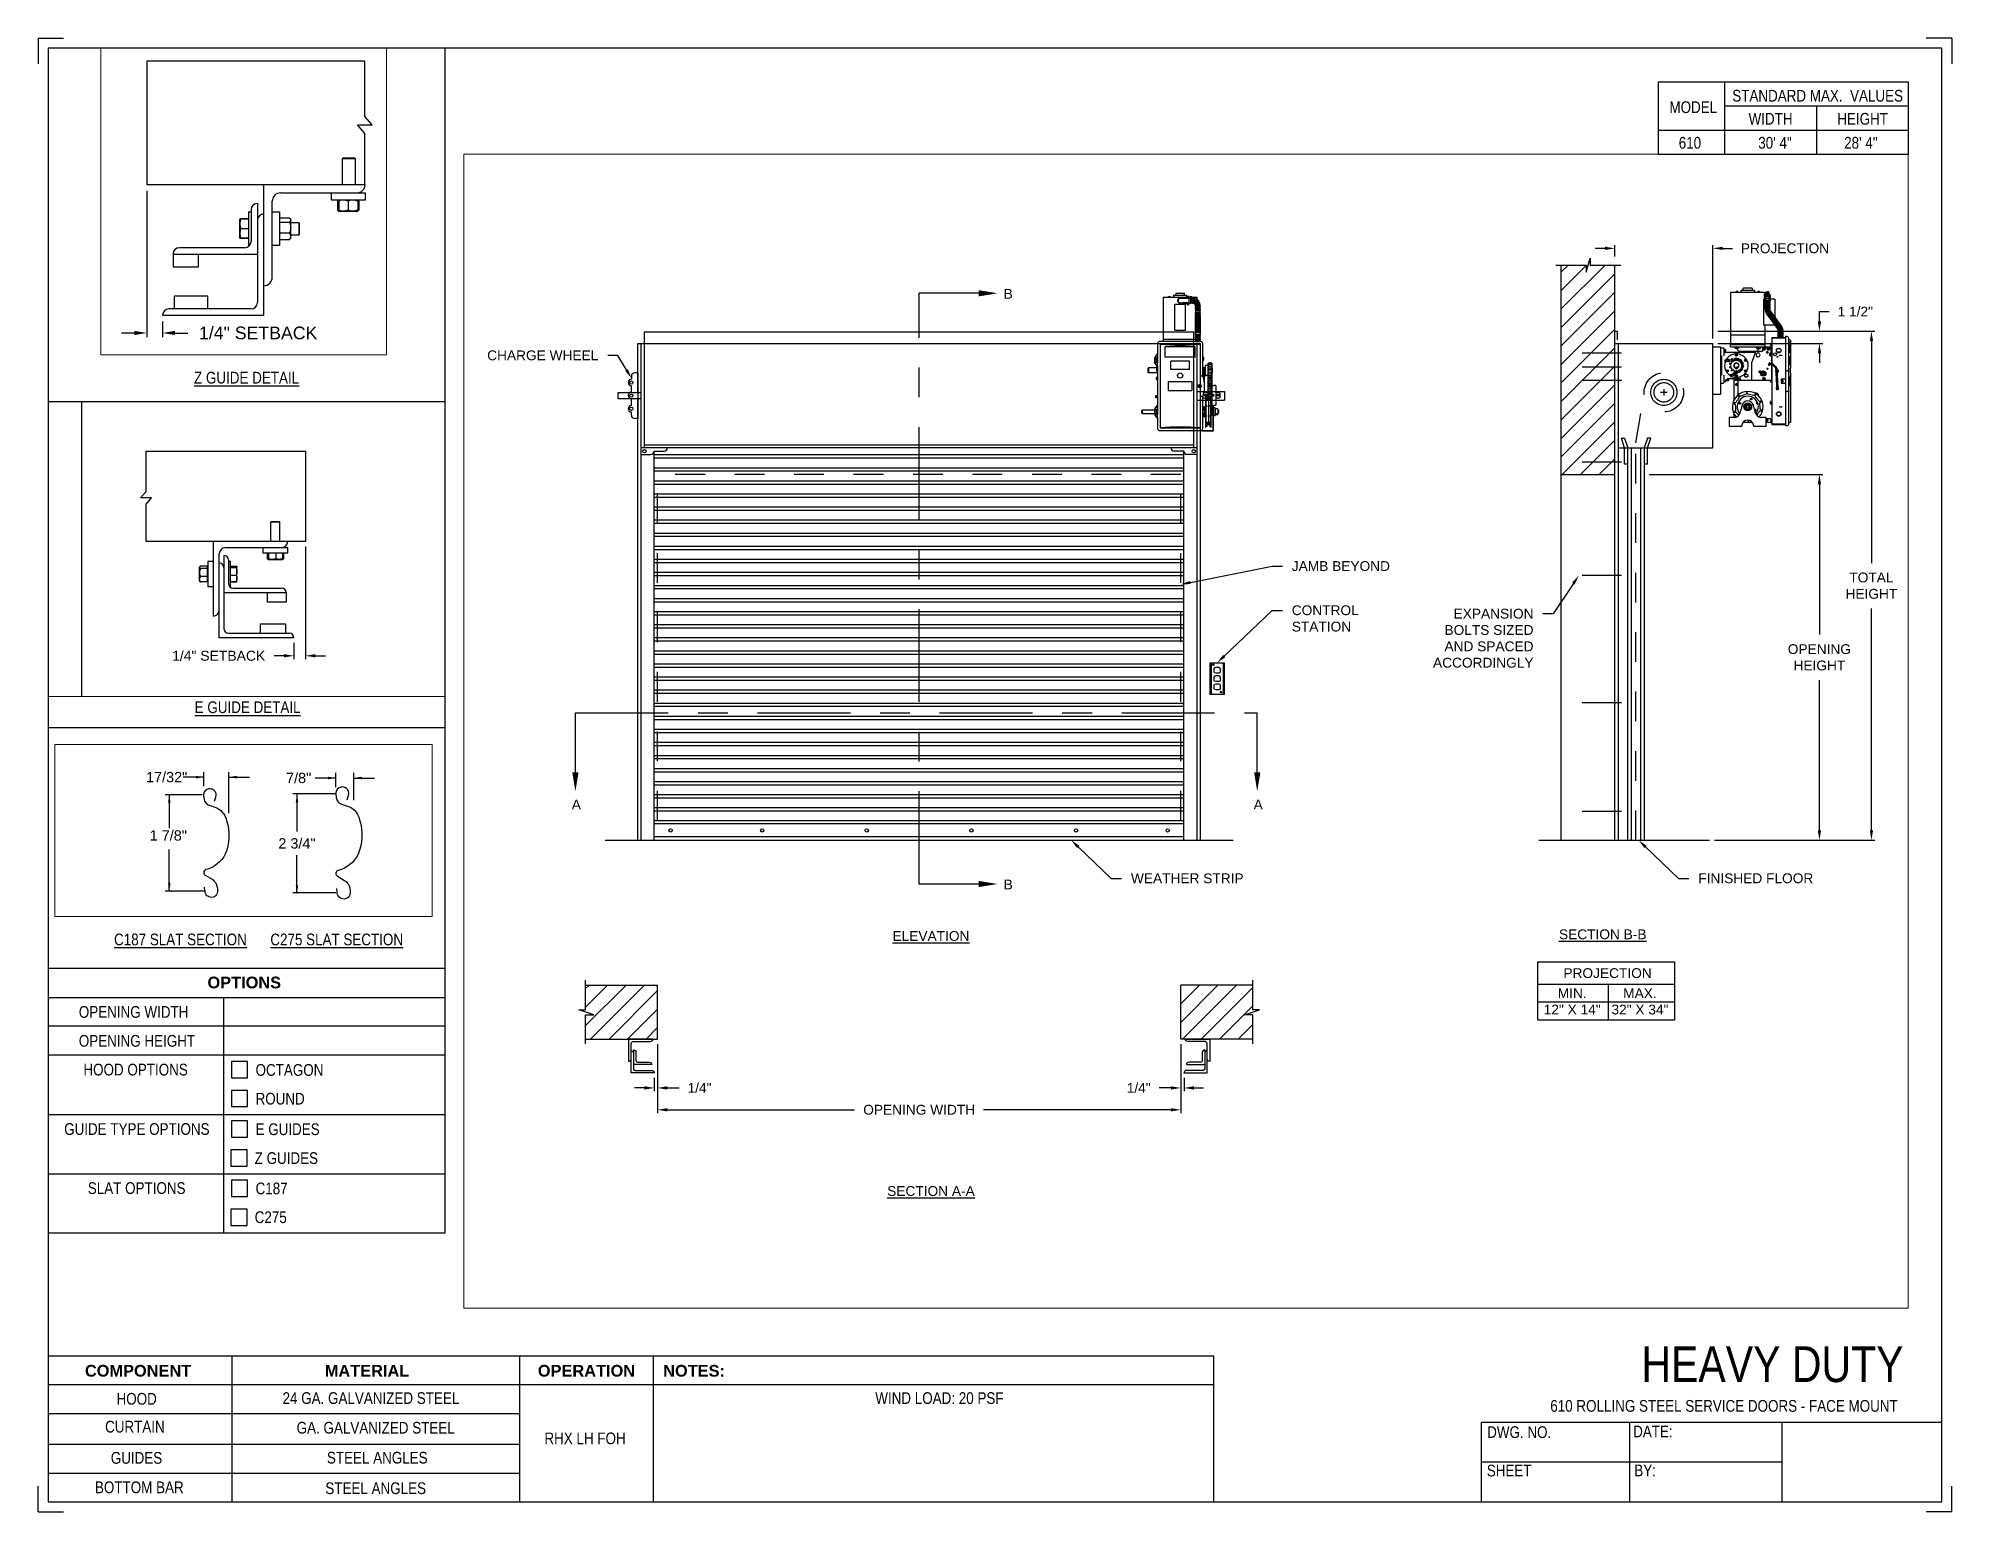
# Paper-space layout '610 RHX RH FOH' of a CAD drawing. Header units: inches. Extents: x 0.1 to 10.9, y 0.1 to 8.4.
# The model-space entities are those that its viewports show. They can reach past a viewport. Long polylines and large blocks are cut down to what shows.
import ezdxf
from ezdxf import colors
from ezdxf.entities.mleader import LeaderData, LeaderLine
from ezdxf.enums import TextEntityAlignment as Align
from ezdxf.math import Vec2, Vec3

# ---------------------------------------------------------------- set-up
doc = ezdxf.new("R2010")
doc.units = ezdxf.units.IN
doc.header["$LTSCALE"] = 0.25
doc.header["$MEASUREMENT"] = 0
for name, pattern in [('CENTER', [2, 1.25, -0.25, 0.25, -0.25]), ('CENTER2', [1.125, 0.75, -0.125, 0.125, -0.125]), ('HIDDEN', [0.375, 0.25, -0.125])]:
    doc.linetypes.add(name, pattern=pattern)
for name, color, linetype in [('ANNOTATIONS', 1, 'Continuous'), ('DETAILS', 4, 'Continuous'), ('RHX RH F.O.H.', 7, 'Continuous'), ('SECTION CUTS', 6, 'CENTER'), ('TITLE BLOCK', 7, 'Continuous')]:
    doc.layers.add(name, color=color, linetype=linetype)
doc.styles.add('ARIAL', font='arial.ttf', dxfattribs={"height": 0.09375})
doc.styles.add('CADdetails-DIMENSIONS', font='ARIALN.TTF', dxfattribs={"height": 2.38})
doc.styles.get("Standard").update_dxf_attribs({"font": 'romans.shx'})
doc.dimstyles.new('ARIAL', dxfattribs={"dimtxt": 0.09375, "dimasz": 0.09375, "dimexe": 0.03125, "dimexo": 0.046875, "dimgap": 0.09, "dimtad": 0, "dimtih": 1, "dimtoh": 1, "dimdec": 4, "dimzin": 0, "dimdsep": 46, "dimlunit": 4, "dimtxsty": 'ARIAL', "dimcen": 0.09, "dimadec": 0, "dimazin": 0, "dimtfac": 1, "dimtdec": 4, "dimtix": 1, "dimtofl": 0, "dimtmove": 0, "dimatfit": 3, "dimfxl": 0.18, "dimfrac": 2, "dimtolj": 1, "dimtzin": 0, "dimarcsym": 0})
doc.dimstyles.new('STANDARD$0', dxfattribs={"dimtxt": 0.09375, "dimasz": 0.09375, "dimexe": 0.03125, "dimexo": 0.046875, "dimgap": 0.09, "dimtad": 0, "dimtih": 1, "dimtoh": 1, "dimdec": 4, "dimzin": 0, "dimdsep": 46, "dimtxsty": 'ARIAL', "dimcen": 0.09, "dimadec": 0, "dimazin": 0, "dimtfac": 1, "dimtdec": 4, "dimtofl": 0, "dimtmove": 0, "dimatfit": 1, "dimfxl": 1, "dimtolj": 1, "dimtzin": 0, "dimarcsym": 0})
pattern_1 = [(45, (16.45141, -70.54787), (-0.08838835, 0.08838835), [])]

psp = doc.layouts.new('610 RHX RH FOH')

# ---------------------------------------------------------------- texts
at = {"layer": 'TITLE BLOCK', "attachment_point": 2, "style": 'CADdetails-DIMENSIONS'}
for s, width, insert, char_height in [('MODEL', 0.28815, (9.45, 8.068), 0.0664), ('STANDARD MAX.  VALUES', 1.75949, (10.155, 8.133), 0.06641), ('WIDTH', 0.42908, (9.888, 8.002), 0.0664), ('HEIGHT', 0.42908, (10.41, 8.002), 0.0664), ('610', 0.29952, (9.431, 7.866), 0.0664)]:
    psp.add_mtext_dynamic_manual_height_columns(s, width=width, gutter_width=1.363, heights=[0], dxfattribs=dict(at, insert=insert, char_height=char_height))
at = {"layer": 'TITLE BLOCK', "style": 'CADdetails-DIMENSIONS'}
for s, insert, char_height, width, attachment_point in [('30\' 4"', (9.913, 7.866), 0.0664, 1.75949, 2), ('28\' 4"', (10.4, 7.866), 0.0664, 1.75949, 2), ('{\\LZ GUIDE DETAIL}', (1.248, 6.534), 0.06641, 1.75949, 2), ('{\\LE GUIDE DETAIL}', (1.254, 4.665), 0.06641, 1.75949, 2), ('{\\LC187 SLAT SECTION}', (0.873, 3.348), 0.06641, 1.75949, 2), ('{\\LC275 SLAT SECTION}', (1.759, 3.348), 0.06641, 1.75949, 2), ('{\\fArial|b1|i0|c0|p34;OPTIONS}', (1.235, 3.104), 0.06641, 1.75949, 2), ('OPENING WIDTH', (0.297, 2.937), 0.06641, 1.30693, 1), ('OPENING HEIGHT', (0.297, 2.773), 0.06641, 1.30693, 1), ('HOOD OPTIONS', (0.323, 2.61), 0.06641, 1.30693, 1), ('OCTAGON', (1.299, 2.608), 0.0664, 1.23928, 1), ('ROUND', (1.299, 2.445), 0.0664, 1.53035, 1), ('GUIDE TYPE OPTIONS', (0.214, 2.273), 0.06641, 1.30693, 1), ('E GUIDES ', (1.299, 2.272), 0.0664, 1.23928, 1), ('Z GUIDES', (1.294, 2.108), 0.0664, 1.53035, 1), ('SLAT OPTIONS', (0.348, 1.938), 0.06641, 1.30693, 1), ('C187', (1.299, 1.936), 0.0664, 1.23928, 1), ('C275', (1.294, 1.773), 0.0664, 1.53035, 1), ('\\A1;HEAVY DUTY', (10.642, 1.008), 0.20312, 2.03069, 3), ('{\\fArial|b1|i0|c0|p34;COMPONENT}', (0.633, 0.902), 0.06641, 1.75949, 2), ('{\\fArial|b1|i0|c0|p34;MATERIAL}', (1.931, 0.902), 0.06641, 1.75949, 2), ('{\\fArial|b1|i0|c0|p34;OPERATION}', (3.175, 0.902), 0.06641, 1.75949, 2), ('{\\fArial|b1|i0|c0|p34;NOTES:}', (3.785, 0.902), 0.06641, 1.75949, 2), ('HOOD', (0.625, 0.743), 0.0664, 1.75949, 2), ('24 GA. GALVANIZED STEEL', (1.953, 0.747), 0.06641, 1.75949, 2), ('\\pt0.13281;WIND LOAD: 20 PSF', (5.176, 0.747), 0.06641, 3.11182, 2), ('610 ROLLING STEEL SERVICE DOORS - FACE MOUNT', (9.624, 0.703), 0.06641, 2.79915, 2), ('CURTAIN', (0.615, 0.585), 0.0664, 1.75949, 2), ('GA. GALVANIZED STEEL', (1.98, 0.579), 0.06641, 1.75949, 2), ('DWG. NO.', (8.463, 0.554), 0.0664, 1.75949, 2), ('DATE:', (9.221, 0.558), 0.0664, 1.75949, 2), ('\\P\\PRHX LH FOH', (3.167, 0.74), 0.0664, 1.75949, 2), ('GUIDES', (0.624, 0.408), 0.0664, 1.75949, 2), ('STEEL ANGLES', (1.989, 0.409), 0.06641, 1.75949, 2), ('SHEET', (8.406, 0.336), 0.0664, 1.75949, 2), ('BY:', (9.177, 0.337), 0.0664, 1.75949, 2), ('BOTTOM BAR', (0.64, 0.241), 0.0664, 1.75949, 2), ('STEEL ANGLES', (1.98, 0.236), 0.06641, 1.75949, 2)]:
    psp.add_mtext(s, dxfattribs=dict(at, insert=insert, char_height=char_height, width=width, attachment_point=attachment_point))

msp = doc.modelspace()

# ---------------------------------------------------------------- texts
at = {"layer": 'ANNOTATIONS', "style": 'ARIAL'}
msp.add_text('1 7/8"', height=0.09375, dxfattribs=at).set_placement((195.64185, 215.99205))
at = {"layer": 'ANNOTATIONS', "linetype": 'Continuous', "style": 'ARIAL'}
msp.add_text('2 3/4"', height=0.09375, dxfattribs=at).set_placement((196.97789, 215.96675), align=Align.MIDDLE_CENTER)
at = {"layer": 'ANNOTATIONS', "insert": (195.7954, 216.56757), "char_height": 0.09375, "attachment_point": 5, "style": 'ARIAL'}
msp.add_mtext('17/32"', dxfattribs=at)
at = {"layer": 'ANNOTATIONS', "linetype": 'Continuous', "insert": (196.99315, 216.5599), "char_height": 0.09375, "attachment_point": 5, "style": 'ARIAL'}
msp.add_mtext('7/8"', dxfattribs=at)
at = {"layer": 'ANNOTATIONS', "char_height": 0.09375, "attachment_point": 2, "style": 'ARIAL'}
for s, insert, width in [('{\\LELEVATION}', (204.00365, 199.81335), 3.0834986), ('{\\LSECTION B-B}', (210.42381, 199.82931), 1.3823677), ('{\\LSECTION A-A}', (204.00365, 197.37552), 1.3823677)]:
    msp.add_mtext(s, dxfattribs=dict(at, insert=insert, width=width))
for s, width, insert in [('PROJECTION ', 1.7594917, (210.46981, 199.45859)), ('MIN.\\P12" X 14" ', 0.6711642, (210.13169, 199.2666)), ('MAX.\\P32" X 34"', 0.6567117, (210.77912, 199.2666))]:
    msp.add_mtext_dynamic_manual_height_columns(s, width=width, gutter_width=1.36268, heights=[0], dxfattribs=dict(at, insert=insert))
at = {"layer": 'SECTION CUTS', "style": 'ARIAL'}
for s, p in [('B', (204.69858, 205.85911)), ('A', (200.57125, 200.9766)), ('A', (207.0872, 200.9766)), ('B', (204.69858, 200.21185))]:
    msp.add_text(s, height=0.09375, dxfattribs=at).set_placement(p)

# ---------------------------------------------------------------- blocks, each defined once
blk = doc.blocks.new('*D24')
at = {"layer": 'ANNOTATIONS', "color": 0, "lineweight": -2, "transparency": 16777216}
for p, q in [((212.494, 205.641), (212.494, 205.735)), ((212.494, 205.735), (212.588, 205.735)), ((211.523, 205.547), (212.526, 205.547)), ((211.523, 205.432), (212.526, 205.432)), ((212.494, 205.338), (212.494, 205.245))]:
    blk.add_line(p, q, dxfattribs=at)
at = {"layer": 'ANNOTATIONS', "color": 0, "transparency": 16777216}
for points in [[(212.479, 205.641), (212.51, 205.641), (212.494, 205.547)], [(212.479, 205.338), (212.51, 205.338), (212.494, 205.432)]]:
    blk.add_solid(points, dxfattribs=at)
at = {"layer": 'defpoints', "color": 0, "transparency": 16777216}
for p in [(211.476, 205.547), (211.476, 205.432), (212.494, 205.547)]:
    blk.add_point(p, dxfattribs=at)
at = {"layer": 'ANNOTATIONS', "color": 0, "transparency": 16777216, "insert": (212.837, 205.735), "char_height": 0.0938, "attachment_point": 5, "style": 'ARIAL'}
blk.add_mtext('\\A1;1 1/2"', dxfattribs=at)
blk = doc.blocks.new('*D31')
at = {"layer": 'ANNOTATIONS', "color": 0, "lineweight": -2, "transparency": 16777216}
for p, q in [((206.391, 198.734), (206.391, 198.283)), ((206.422, 198.412), (206.422, 198.283)), ((206.297, 198.314), (206.183, 198.314)), ((206.516, 198.314), (206.609, 198.314))]:
    blk.add_line(p, q, dxfattribs=at)
at = {"layer": 'ANNOTATIONS', "color": 0, "transparency": 16777216}
for points in [[(206.297, 198.33), (206.297, 198.298), (206.391, 198.314)], [(206.516, 198.33), (206.516, 198.298), (206.422, 198.314)]]:
    blk.add_solid(points, dxfattribs=at)
at = {"layer": 'defpoints', "color": 0, "transparency": 16777216}
for p in [(206.391, 198.781), (206.422, 198.459), (206.422, 198.314)]:
    blk.add_point(p, dxfattribs=at)
at = {"layer": 'ANNOTATIONS', "color": 0, "transparency": 16777216, "insert": (205.989, 198.314), "char_height": 0.0938, "attachment_point": 5, "style": 'ARIAL'}
blk.add_mtext('\\A1;1/4"', dxfattribs=at)
blk = doc.blocks.new('*D32')
at = {"layer": 'ANNOTATIONS', "color": 0, "lineweight": -2, "transparency": 16777216}
for p, q in [((201.391, 198.734), (201.391, 198.283)), ((201.359, 198.412), (201.359, 198.283)), ((201.266, 198.314), (201.172, 198.314)), ((201.484, 198.314), (201.598, 198.314))]:
    blk.add_line(p, q, dxfattribs=at)
at = {"layer": 'ANNOTATIONS', "color": 0, "transparency": 16777216}
for points in [[(201.266, 198.33), (201.266, 198.298), (201.359, 198.314)], [(201.484, 198.33), (201.484, 198.298), (201.391, 198.314)]]:
    blk.add_solid(points, dxfattribs=at)
at = {"layer": 'defpoints', "color": 0, "transparency": 16777216}
for p in [(201.391, 198.781), (201.359, 198.459), (201.359, 198.314)]:
    blk.add_point(p, dxfattribs=at)
at = {"layer": 'ANNOTATIONS', "color": 0, "transparency": 16777216, "insert": (201.792, 198.314), "char_height": 0.0938, "attachment_point": 5, "style": 'ARIAL'}
blk.add_mtext('\\A1;1/4"', dxfattribs=at)
blk = doc.blocks.new('*D28')
at = {"layer": 'ANNOTATIONS', "color": 0, "lineweight": -2, "transparency": 16777216}
for p, q in [((201.391, 198.734), (201.391, 198.074)), ((206.391, 198.734), (206.391, 198.074)), ((201.484, 198.105), (203.274, 198.105)), ((206.297, 198.105), (204.507, 198.105))]:
    blk.add_line(p, q, dxfattribs=at)
at = {"layer": 'ANNOTATIONS', "color": 0, "transparency": 16777216}
for points in [[(201.484, 198.121), (201.484, 198.089), (201.391, 198.105)], [(206.297, 198.121), (206.297, 198.089), (206.391, 198.105)]]:
    blk.add_solid(points, dxfattribs=at)
at = {"layer": 'defpoints', "color": 0, "transparency": 16777216}
for p in [(201.391, 198.781), (206.391, 198.781), (206.391, 198.105)]:
    blk.add_point(p, dxfattribs=at)
at = {"layer": 'ANNOTATIONS', "color": 0, "transparency": 16777216, "insert": (203.891, 198.105), "char_height": 0.09375, "attachment_point": 5, "style": 'ARIAL'}
blk.add_mtext('\\A1;OPENING WIDTH', dxfattribs=at)
blk = doc.blocks.new('*D26')
at = {"layer": 'ANNOTATIONS', "color": 0, "lineweight": -2, "transparency": 16777216}
for p, q in [((211.826, 204.179), (212.526, 204.179)), ((212.494, 204.085), (212.494, 202.648)), ((212.494, 200.776), (212.494, 202.213)), ((211.492, 200.682), (212.526, 200.682))]:
    blk.add_line(p, q, dxfattribs=at)
at = {"layer": 'ANNOTATIONS', "color": 0, "transparency": 16777216}
for points in [[(212.479, 204.085), (212.51, 204.085), (212.494, 204.179)], [(212.479, 200.776), (212.51, 200.776), (212.494, 200.682)]]:
    blk.add_solid(points, dxfattribs=at)
at = {"layer": 'defpoints', "color": 0, "transparency": 16777216}
for p in [(211.779, 204.179), (211.445, 200.682), (212.494, 200.682)]:
    blk.add_point(p, dxfattribs=at)
at = {"layer": 'ANNOTATIONS', "color": 0, "transparency": 16777216, "insert": (212.494, 202.43), "char_height": 0.09375, "attachment_point": 5, "style": 'ARIAL'}
blk.add_mtext('\\A1;OPENING\\PHEIGHT', dxfattribs=at)
blk = doc.blocks.new('*D27')
at = {"layer": 'ANNOTATIONS', "color": 0, "lineweight": -2, "transparency": 16777216}
for p, q in [((211.688, 205.547), (213.023, 205.547)), ((212.991, 205.453), (212.991, 203.332)), ((212.991, 200.776), (212.991, 202.897)), ((211.492, 200.682), (213.023, 200.682))]:
    blk.add_line(p, q, dxfattribs=at)
at = {"layer": 'ANNOTATIONS', "color": 0, "transparency": 16777216}
for points in [[(212.976, 205.453), (213.007, 205.453), (212.991, 205.547)], [(212.976, 200.776), (213.007, 200.776), (212.991, 200.682)]]:
    blk.add_solid(points, dxfattribs=at)
at = {"layer": 'defpoints', "color": 0, "transparency": 16777216}
for p in [(211.641, 205.547), (211.445, 200.682), (212.991, 200.682)]:
    blk.add_point(p, dxfattribs=at)
at = {"layer": 'ANNOTATIONS', "color": 0, "transparency": 16777216, "insert": (212.991, 203.115), "char_height": 0.0938, "attachment_point": 5, "style": 'ARIAL'}
blk.add_mtext('\\A1;TOTAL\\PHEIGHT', dxfattribs=at)
blk = doc.blocks.new('*D25')
at = {"layer": 'ANNOTATIONS', "color": 0, "lineweight": -2, "transparency": 16777216}
for p, q in [((210.445, 206.34), (210.351, 206.34)), ((210.539, 206.263), (210.539, 206.372)), ((211.476, 205.479), (211.476, 206.372)), ((211.57, 206.34), (211.664, 206.34))]:
    blk.add_line(p, q, dxfattribs=at)
at = {"layer": 'ANNOTATIONS', "color": 0, "transparency": 16777216}
for points in [[(210.445, 206.356), (210.445, 206.325), (210.539, 206.34)], [(211.57, 206.356), (211.57, 206.325), (211.476, 206.34)]]:
    blk.add_solid(points, dxfattribs=at)
at = {"layer": 'defpoints', "color": 0, "transparency": 16777216}
for p in [(211.476, 206.34), (210.539, 206.217), (211.476, 205.432)]:
    blk.add_point(p, dxfattribs=at)
at = {"layer": 'ANNOTATIONS', "color": 0, "transparency": 16777216, "insert": (212.165, 206.34), "char_height": 0.09375, "attachment_point": 5, "style": 'ARIAL'}
blk.add_mtext('\\A1;PROJECTION', dxfattribs=at)
blk = doc.blocks.new('*D39')
at = {"layer": 'ANNOTATIONS', "color": 0, "lineweight": -2, "transparency": 16777216}
for p, q in [((195.322, 221.127), (195.322, 220.042)), ((195.438, 220.158), (195.438, 220.042)), ((195.229, 220.073), (195.135, 220.073)), ((195.531, 220.073), (195.625, 220.073))]:
    blk.add_line(p, q, dxfattribs=at)
at = {"layer": 'ANNOTATIONS', "color": 0, "transparency": 16777216}
for points in [[(195.229, 220.089), (195.229, 220.058), (195.322, 220.073)], [(195.531, 220.089), (195.531, 220.058), (195.438, 220.073)]]:
    blk.add_solid(points, dxfattribs=at)
at = {"layer": 'defpoints', "color": 0, "transparency": 16777216}
for p in [(195.322, 221.174), (195.438, 220.205), (195.438, 220.073)]:
    blk.add_point(p, dxfattribs=at)
at = {"layer": 'ANNOTATIONS', "color": 0, "transparency": 16777216, "insert": (196.146, 220.073), "char_height": 0.09375, "attachment_point": 5, "style": 'ARIAL'}
blk.add_mtext('\\A1;1/4" SETBACK', dxfattribs=at)
blk = doc.blocks.new('*D43')
at = {"layer": 'ANNOTATIONS', "color": 0, "lineweight": -2, "transparency": 16777216}
for p, q in [((196.356, 218.413), (196.356, 217.353)), ((196.247, 217.505), (196.247, 217.353)), ((196.154, 217.384), (196.06, 217.384)), ((196.449, 217.384), (196.543, 217.384))]:
    blk.add_line(p, q, dxfattribs=at)
at = {"layer": 'ANNOTATIONS', "color": 0, "transparency": 16777216}
for points in [[(196.154, 217.4), (196.154, 217.369), (196.247, 217.384)], [(196.449, 217.4), (196.449, 217.369), (196.356, 217.384)]]:
    blk.add_solid(points, dxfattribs=at)
at = {"layer": 'defpoints', "color": 0, "transparency": 16777216}
for p in [(196.356, 218.46), (196.247, 217.552), (196.247, 217.384)]:
    blk.add_point(p, dxfattribs=at)
at = {"layer": 'ANNOTATIONS', "color": 0, "transparency": 16777216, "insert": (195.539, 217.384), "char_height": 0.09375, "attachment_point": 5, "style": 'ARIAL'}
blk.add_mtext('\\A1;1/4" SETBACK', dxfattribs=at)

# ---------------------------------------------------------------- dimensions: what is measured, and where the dimension line sits
at = {"layer": 'ANNOTATIONS'}
dim = msp.add_linear_dim(base=(195.43763, 220.07329), p1=(195.3223, 221.17353), p2=(195.43763, 220.20478), text='1/4" SETBACK', dimstyle='STANDARD$0', override={"dimarcsym": 1}, dxfattribs=at)
dim.commit()
dim.dimension.update_dxf_attribs({"geometry": '*D39', "text_midpoint": (196.14602, 220.07329), "dimtype": 160})
dim = msp.add_linear_dim(base=(196.24748, 217.38444), p1=(196.3556, 218.46002), p2=(196.24748, 217.55182), angle=180, text='1/4" SETBACK', dimstyle='STANDARD$0', override={"dimarcsym": 1}, dxfattribs=at)
dim.commit()
dim.dimension.update_dxf_attribs({"geometry": '*D43', "text_midpoint": (195.53909, 217.38444)})
for base, p1, p2, text, dimstyle, picture, middle in [((211.47622, 206.3404), (210.53872, 206.21655), (211.47622, 205.4321), 'PROJECTION', 'STANDARD$0', '*D25', (212.16533, 206.3404)), ((201.3593, 198.31392), (201.39055, 198.78125), (201.3593, 198.45877), '1/4"', 'ARIAL', '*D32', (201.79233, 198.31392)), ((206.39055, 198.10495), (201.39055, 198.78125), (206.39055, 198.78125), 'OPENING WIDTH', 'STANDARD$0', '*D28', (203.89055, 198.10495)), ((206.4218, 198.31392), (206.39055, 198.78125), (206.4218, 198.45877), '1/4"', 'ARIAL', '*D31', (205.98876, 198.31392))]:
    dim = msp.add_linear_dim(base=base, p1=p1, p2=p2, text=text, dimstyle=dimstyle, dxfattribs=at)
    dim.commit()
    dim.dimension.update_dxf_attribs({"geometry": picture, "text_midpoint": middle, "dimtype": 160})
for base, p1, p2, text, picture, middle in [((212.49426, 205.54715), (211.47622, 205.4321), (211.47622, 205.54715), '1 1/2"', '*D24', (212.8367, 205.73465)), ((212.99149, 200.6821), (211.64134, 205.54715), (211.44497, 200.6821), 'TOTAL\\PHEIGHT', '*D27', (212.99149, 203.11462)), ((212.49426, 200.6821), (211.7793, 204.17874), (211.44497, 200.6821), 'OPENING\\PHEIGHT', '*D26', (212.49426, 202.43042))]:
    dim = msp.add_linear_dim(base=base, p1=p1, p2=p2, angle=90, text=text, dimstyle='STANDARD$0', dxfattribs=at)
    dim.commit()
    dim.dimension.update_dxf_attribs({"geometry": picture, "text_midpoint": middle})

# ---------------------------------------------------------------- hatches: boundary and pattern name
at = {"layer": 'RHX RH F.O.H.', "linetype": 'Continuous'}
h = msp.add_hatch(dxfattribs=at)
h.set_pattern_fill('ANSI31', color=256, style=0)
h.set_pattern_definition([(45, (16.94411, -70.93625), (-0.088388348, 0.088388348), [])])
h.paths.add_polyline_path([(210.53872, 205.44587), (210.53872, 206.18046), (210.30222, 206.18046), (210.30222, 206.24512), (210.26381, 206.11176), (210.26381, 206.18046), (210.02309, 206.18046), (210.02309, 205.63016)])
h.paths.add_polyline_path([(210.02309, 205.63016), (210.02309, 204.17874), (210.53872, 204.17874), (210.53872, 205.4321), (210.53872, 205.44587)])
at = {"layer": 'RHX RH F.O.H.'}
h = msp.add_hatch(dxfattribs=at)
h.set_pattern_fill('ANSI31', color=256, style=0)
h.set_pattern_definition(pattern_1)
h.paths.add_polyline_path([(201.39055, 199.29688), (200.70305, 199.29688), (200.70305, 199.05968), (200.63894, 199.05968), (200.78102, 199.01277), (200.70305, 199.01277), (200.70305, 198.78125), (201.39055, 198.78125), (201.39055, 198.94375)])
h = msp.add_hatch(dxfattribs=at)
h.set_pattern_fill('ANSI31', color=256, style=0)
h.set_pattern_definition(pattern_1)
h.paths.add_polyline_path([(207.14215, 199.05968), (207.07805, 199.05968), (207.07805, 199.29688), (206.39055, 199.29688), (206.39055, 198.78125), (206.40872, 198.78125), (207.07805, 198.78125), (207.07805, 199.01277), (207.00008, 199.01277)])

# ---------------------------------------------------------------- linework, layer by layer
at = {"linetype": 'Continuous'}
msp.add_line((209.81374, 200.6821), (211.44497, 200.6821), dxfattribs=at)
at = {"layer": 'ANNOTATIONS'}
for p, q in [((196.13226, 216.48582), (196.13226, 216.61445)), ((196.35963, 216.24027), (196.35963, 216.61445)), ((196.13226, 216.56757), (195.94476, 216.56757)), ((196.35963, 216.56757), (196.54713, 216.56757)), ((196.11872, 216.4065), (195.78122, 216.4065)), ((195.8197, 216.4065), (195.8197, 216.10494)), ((195.8197, 215.53463), (195.8197, 215.91181)), ((196.14685, 215.53463), (195.78122, 215.53463)), ((211.52309, 205.4321), (212.52551, 205.4321)), ((210.86684, 204.17874), (212.52551, 204.17874)), ((209.80112, 199.51802), (209.80112, 198.96665)), ((209.80112, 199.51802), (211.10889, 199.51802)), ((211.10889, 199.51802), (211.10889, 198.96665)), ((209.80112, 199.30655), (211.10889, 199.30655)), ((210.47397, 199.30655), (210.47397, 198.96665)), ((209.80112, 199.1366), (211.10889, 199.1366)), ((209.80112, 198.96665), (211.10889, 198.96665))]:
    msp.add_line(p, q, dxfattribs=at)
at = {"layer": 'ANNOTATIONS', "linetype": 'ByBlock'}
for p, q in [((197.33001, 216.5599), (197.14251, 216.5599)), ((197.33001, 216.47815), (197.33001, 216.60678)), ((197.49453, 216.35979), (197.49453, 216.60678)), ((197.49453, 216.5599), (197.68203, 216.5599)), ((197.32918, 216.41677), (196.94125, 216.41677)), ((196.97789, 216.41677), (196.97789, 216.07375)), ((196.97789, 215.51674), (196.97789, 215.85975)), ((197.32918, 215.51674), (196.94125, 215.51674))]:
    msp.add_line(p, q, dxfattribs=at)
at = {"layer": 'ANNOTATIONS'}
for p in [(195.8197, 215.60913), (195.83747, 215.53463)]:
    msp.add_point(p, dxfattribs=at)
at = {"layer": 'ANNOTATIONS', "linetype": 'ByBlock'}
msp.add_point((196.97789, 215.51674), dxfattribs=at)
at = {"layer": 'ANNOTATIONS'}
for points in [[(196.06194, 216.55585), (196.06194, 216.57929), (196.13226, 216.56757)], [(196.42995, 216.57929), (196.42995, 216.55585), (196.35963, 216.56757)], [(195.83142, 216.33618), (195.80798, 216.33618), (195.8197, 216.4065)], [(195.83142, 215.60495), (195.80798, 215.60495), (195.8197, 215.53463)], [(212.47864, 205.33835), (212.50989, 205.33835), (212.49426, 205.4321)], [(212.47864, 204.08499), (212.50989, 204.08499), (212.49426, 204.17874)]]:
    msp.add_solid(points, dxfattribs=at)
at = {"layer": 'ANNOTATIONS', "linetype": 'ByBlock'}
for points in [[(197.25969, 216.54818), (197.25969, 216.57162), (197.33001, 216.5599)], [(197.56485, 216.57162), (197.56485, 216.54818), (197.49453, 216.5599)], [(196.98961, 216.34067), (196.96617, 216.34067), (196.97789, 216.41099)], [(196.98961, 215.58706), (196.96617, 215.58706), (196.97789, 215.51674)]]:
    msp.add_solid(points, dxfattribs=at)
at = {"layer": 'defpoints'}
msp.add_lwpolyline([(213.72204, 214.75854), (194.25216, 214.75854), (194.25216, 227.49365), (213.72204, 227.49365)], close=True, dxfattribs=at)
at = {"layer": 'DETAILS'}
for p, q in [((196.88131, 221.61403), (196.98997, 221.61403)), ((196.93564, 221.55077), (196.88131, 221.61403)), ((196.98997, 221.61403), (196.93564, 221.67728)), ((196.77415, 221.37028), (196.76954, 221.36567)), ((196.76954, 221.17353), (196.76954, 221.36567)), ((196.76954, 221.36567), (196.86329, 221.36567)), ((196.77415, 221.37028), (196.85869, 221.37028)), ((196.85869, 221.37028), (196.86329, 221.36567)), ((196.86329, 221.36567), (196.86329, 221.17353)), ((196.18763, 220.20478), (196.18763, 221.17353)), ((196.14075, 221.0329), (196.14075, 220.29853)), ((196.25013, 220.48603), (196.25013, 221.04853)), ((196.31263, 221.11103), (196.93763, 221.11103)), ((196.68763, 221.05778), (196.68763, 221.11103)), ((196.93763, 221.05778), (196.68763, 221.05778)), ((196.73664, 221.0502), (196.73357, 221.0484)), ((196.73357, 221.0484), (196.73357, 220.98403)), ((196.73573, 221.0484), (196.73573, 220.98403)), ((196.73916, 221.05505), (196.74215, 221.05763)), ((196.74232, 221.04968), (196.73968, 221.0484)), ((196.73968, 221.0484), (196.73968, 220.98403)), ((196.74232, 221.0484), (196.74232, 220.98403)), ((196.81263, 221.0484), (196.81263, 220.98403)), ((196.88294, 221.0484), (196.88294, 220.98403)), ((196.88557, 221.0484), (196.88557, 220.98403)), ((196.88953, 221.0484), (196.88953, 220.98403)), ((196.89169, 221.0484), (196.89169, 220.98403)), ((196.93763, 221.11103), (196.93763, 221.05778)), ((196.00988, 220.91571), (196.00989, 220.91573)), ((196.00988, 220.91571), (196.00988, 220.91571)), ((196.00988, 220.77509), (196.00988, 220.91571)), ((196.07538, 220.91761), (196.01616, 220.91761)), ((196.07538, 220.91688), (196.01616, 220.91688)), ((196.07538, 220.91684), (196.01616, 220.91684)), ((196.07538, 220.91662), (196.01616, 220.91662)), ((196.07538, 220.91578), (196.01616, 220.91578)), ((196.07538, 220.9704), (196.09388, 220.9704)), ((196.07538, 220.9704), (196.07538, 220.7204)), ((196.09388, 220.98603), (196.09388, 220.75165)), ((196.25013, 220.9704), (196.30338, 220.9704)), ((196.30338, 220.9704), (196.30338, 220.7204)), ((196.30338, 220.91571), (196.30538, 220.91571)), ((196.30538, 220.7649), (196.30538, 220.9259)), ((196.30538, 220.9259), (196.37713, 220.9259)), ((196.30538, 220.8948), (196.37713, 220.8948)), ((196.3815, 220.92152), (196.3865, 220.91571)), ((196.3865, 220.77509), (196.3865, 220.91571)), ((196.3865, 220.89228), (196.44577, 220.89228)), ((196.44577, 220.89228), (196.45038, 220.88767)), ((196.44577, 220.89228), (196.44577, 220.79853)), ((196.45038, 220.88767), (196.45038, 220.80313)), ((196.73664, 220.98223), (196.73357, 220.98403)), ((196.7401, 220.98168), (196.73573, 220.98403)), ((196.74232, 220.97465), (196.73916, 220.97737)), ((196.74232, 220.98275), (196.73968, 220.98403)), ((196.74232, 220.97465), (196.88294, 220.97465)), ((196.00988, 220.77509), (196.00988, 220.77509)), ((196.00989, 220.77506), (196.00989, 220.77507)), ((196.0099, 220.77506), (196.00989, 220.77506)), ((196.00993, 220.77501), (196.0099, 220.77506)), ((196.01593, 220.77502), (196.01616, 220.77418)), ((196.01593, 220.77402), (196.01616, 220.77319)), ((196.07538, 220.84553), (196.01616, 220.84553)), ((196.07538, 220.77516), (196.01616, 220.77516)), ((196.07538, 220.77502), (196.01616, 220.77502)), ((196.07538, 220.77418), (196.01616, 220.77418)), ((196.07538, 220.77397), (196.01616, 220.77397)), ((196.07538, 220.77393), (196.01616, 220.77393)), ((196.07538, 220.77319), (196.01616, 220.77319)), ((196.08194, 220.7204), (196.07538, 220.7204)), ((196.30338, 220.7204), (196.25013, 220.7204)), ((196.30538, 220.77509), (196.30338, 220.77509)), ((196.30538, 220.8143), (196.37713, 220.8143)), ((196.30538, 220.7649), (196.37713, 220.7649)), ((196.3865, 220.77509), (196.3815, 220.76928)), ((196.44577, 220.79853), (196.3865, 220.79853)), ((196.45038, 220.80313), (196.44577, 220.79853)), ((195.51575, 220.66131), (195.51575, 220.56415)), ((195.51575, 220.6579), (196.14075, 220.6579)), ((196.047, 220.70478), (195.56263, 220.70478)), ((195.70325, 220.56415), (195.70325, 220.6579)), ((195.51575, 220.56415), (195.70325, 220.56415)), ((195.77357, 220.3454), (195.52357, 220.3454)), ((195.52357, 220.3454), (195.52357, 220.25165)), ((195.77357, 220.25165), (195.77357, 220.3454)), ((195.43763, 220.20478), (196.18763, 220.20478)), ((196.09388, 220.25165), (195.4845, 220.25165)), ((194.80451, 218.87105), (194.85505, 218.92989)), ((194.90558, 218.87105), (194.80451, 218.87105)), ((194.85505, 218.81222), (194.90558, 218.87105)), ((196.03207, 218.6458), (196.02775, 218.64148)), ((196.02775, 218.64148), (196.02775, 218.46135)), ((196.11564, 218.64148), (196.02775, 218.64148)), ((196.11132, 218.6458), (196.03207, 218.6458)), ((196.11564, 218.64148), (196.11132, 218.6458)), ((196.11564, 218.46135), (196.11564, 218.64148)), ((195.48576, 218.46135), (195.48576, 217.75822)), ((195.54435, 217.55315), (195.54435, 218.34416)), ((195.5883, 218.32951), (195.5883, 217.64104)), ((195.60295, 218.40276), (196.18889, 218.40276)), ((195.95451, 218.40276), (195.95451, 218.35283)), ((195.95451, 218.35283), (196.18889, 218.35283)), ((195.99589, 218.35283), (195.99589, 218.29731)), ((196.00408, 218.35283), (196.00408, 218.29731)), ((196.00763, 218.35283), (196.00763, 218.29731)), ((196.07525, 218.35283), (196.07525, 218.29731)), ((196.13932, 218.35283), (196.13932, 218.29731)), ((196.1475, 218.35283), (196.1475, 218.29731)), ((196.18889, 218.35283), (196.18889, 218.40276)), ((195.35791, 218.19465), (195.35662, 218.19336)), ((195.35662, 218.19336), (195.35662, 218.1141)), ((195.36043, 218.22258), (195.35791, 218.21965)), ((195.35791, 218.08781), (195.35791, 218.21965)), ((195.43396, 218.22783), (195.3667, 218.22783)), ((195.43396, 218.20587), (195.3667, 218.20587)), ((195.43396, 218.07964), (195.43396, 218.22783)), ((195.43584, 218.21965), (195.43396, 218.21965)), ((195.48576, 218.27092), (195.43584, 218.27092)), ((195.43584, 218.27092), (195.43584, 218.03654)), ((195.63224, 218.28557), (195.63224, 218.06584)), ((195.64959, 218.27092), (195.63224, 218.27092)), ((195.64959, 218.03654), (195.64959, 218.27092)), ((195.64959, 218.22704), (195.70511, 218.22704)), ((195.64959, 218.22376), (195.70511, 218.22376)), ((195.64959, 218.21457), (195.70511, 218.21457)), ((195.71099, 218.21965), (195.70976, 218.22179)), ((195.71099, 218.08781), (195.71099, 218.21917)), ((195.99907, 218.2953), (196.00578, 218.29143)), ((196.00585, 218.29143), (196.13754, 218.29143)), ((196.13762, 218.29143), (196.14433, 218.2953)), ((196.1475, 218.29731), (196.13861, 218.29378)), ((196.14428, 218.29528), (196.1475, 218.29731)), ((195.35662, 218.1141), (195.35791, 218.11282)), ((195.35791, 218.08781), (195.36043, 218.08489)), ((195.43396, 218.13178), (195.3667, 218.13178)), ((195.43396, 218.07964), (195.3667, 218.07964)), ((195.43396, 218.08781), (195.43584, 218.08781)), ((195.43584, 218.03654), (195.48576, 218.03654)), ((195.64343, 218.03654), (195.64959, 218.03654)), ((195.64959, 218.14454), (195.70511, 218.14454)), ((195.64959, 218.0837), (195.70511, 218.0837)), ((195.64959, 218.08042), (195.70511, 218.08042)), ((195.70638, 218.08433), (195.70511, 218.08042)), ((195.70976, 218.08567), (195.71099, 218.08781)), ((196.17424, 217.97795), (195.5883, 217.97795)), ((195.67619, 218.0219), (196.13029, 218.0219)), ((195.99846, 217.89006), (195.99846, 217.97795)), ((196.17424, 217.89006), (195.99846, 217.89006)), ((196.17424, 217.98222), (196.17424, 217.89006)), ((195.93254, 217.59709), (195.93254, 217.68498)), ((195.93254, 217.68498), (196.16691, 217.68498)), ((196.16691, 217.68498), (196.16691, 217.59709)), ((196.24748, 217.55315), (195.54435, 217.55315)), ((195.63224, 217.59709), (196.20353, 217.59709))]:
    msp.add_line(p, q, dxfattribs=at)
for points in [[(196.93564, 221.67728), (196.93564, 222.08553), (195.3223, 222.08553), (195.3223, 221.17353), (196.93763, 221.17353)], [(196.93564, 221.17353), (196.93564, 221.55077)], [(194.85505, 218.92989), (194.85505, 219.30959), (196.3556, 219.30959), (196.3556, 218.46135), (194.85505, 218.46135), (194.85505, 218.81222)]]:
    msp.add_lwpolyline(points, dxfattribs=at)
at = {"layer": 'DETAILS', "linetype": 'Continuous'}
msp.add_lwpolyline([(197.43282, 216.36153), (197.44577, 216.40107, 1.25136537), (197.33034, 216.41197), (197.33426, 216.38158, 0.28712033), (197.38147, 216.32409), (197.45546, 216.29922, -0.22337537), (197.54588, 216.18083, -0.17060067), (197.53319, 215.86765, -0.22026111), (197.35146, 215.72195, 0.64862142), (197.34538, 215.66887), (197.40895, 215.63129, -0.11918191), (197.44119, 215.59995, -0.14967798), (197.46085, 215.5156), (197.46069, 215.51382, -0.533076), (197.37765, 215.46802, -0.02656611), (197.36185, 215.47782, -0.19330383), (197.34172, 215.5218), (197.33813, 215.55797)], format="xyb", dxfattribs=at)
at = {"layer": 'DETAILS'}
msp.add_lwpolyline([(196.23032, 216.34838), (196.24287, 216.38671, 1.25136537), (196.131, 216.39727), (196.1348, 216.36782, 0.28712033), (196.18055, 216.3121), (196.25226, 216.288, -0.22337537), (196.33989, 216.17326, -0.17060067), (196.32759, 215.86975, -0.22026111), (196.15147, 215.72854, 0.64862145), (196.14558, 215.67711), (196.20719, 215.64068, -0.11918191), (196.23843, 215.61031, -0.14967798), (196.25748, 215.52856), (196.25733, 215.52684, -0.533076), (196.17685, 215.48245, -0.02656611), (196.16154, 215.49194, -0.19330383), (196.14203, 215.53457), (196.13855, 215.56963)], format="xyb", dxfattribs=at)
for centre, radius, start, end in [((196.87513, 221.17353), 0.0625, 270, 0), ((196.14075, 220.98603), 0.04688, 90, 180), ((196.31263, 221.04853), 0.0625, 90, 180), ((196.18763, 220.9079), 0.04688, 90, 180), ((196.047, 220.75165), 0.04688, 270, 0), ((195.56098, 220.65954), 0.04527, 87.917978, 177.754387), ((195.56263, 220.6579), 0.04688, 90, 180), ((196.18763, 220.48603), 0.0625, 270, 0), ((196.09388, 220.29853), 0.04688, 270, 0), ((195.4845, 220.20478), 0.04688, 90, 180), ((196.13029, 218.46135), 0.05859, 270, 0), ((195.60295, 218.34416), 0.05859, 90, 180), ((195.5883, 218.28557), 0.04395, 0, 90), ((195.54435, 218.21233), 0.04395, 0, 90), ((195.67619, 218.06584), 0.04395, 180, 270), ((196.13183, 217.97949), 0.04244, 2.245613, 92.082022), ((196.13029, 217.97795), 0.04395, 0, 90), ((195.48576, 217.81682), 0.05859, 270, 0), ((195.63224, 217.64104), 0.04395, 180, 270), ((196.20353, 217.55315), 0.04395, 0, 90)]:
    msp.add_arc(centre, radius, start, end, dxfattribs=at)
for points, knots in [([(196.73357, 221.0484), (196.73538, 221.05127), (196.7372, 221.05415), (196.73915, 221.05504), (196.73916, 221.05504)], [0, 0, 0, 0, 0.99332562, 1, 1, 1, 1]), ([(196.73573, 221.0484), (196.7364, 221.04977), (196.738, 221.053), (196.73975, 221.05594), (196.74084, 221.05642), (196.74095, 221.05647)], [0, 0, 0, 0, 0.39860917, 0.94310679, 1, 1, 1, 1]), ([(196.74232, 221.05171), (196.7418, 221.05151), (196.73954, 221.05067), (196.73739, 221.04939), (196.73573, 221.0484)], [0, 0, 0, 0, 0.22784114, 1, 1, 1, 1]), ([(196.77747, 221.05778), (196.77255, 221.05742), (196.76253, 221.05669), (196.75088, 221.05249), (196.74425, 221.04932), (196.74232, 221.0484)], [0, 0, 0, 0, 0.40629057, 0.82726642, 1, 1, 1, 1]), ([(196.74232, 221.0484), (196.74232, 221.04979), (196.74232, 221.05309), (196.74232, 221.05689), (196.74232, 221.05748), (196.74232, 221.05778)], [0, 0, 0, 0, 0.26545991, 0.62807649, 1, 1, 1, 1]), ([(196.81263, 221.0484), (196.80716, 221.05086), (196.79603, 221.05588), (196.78387, 221.05776), (196.77764, 221.05778), (196.77747, 221.05778)], [0, 0, 0, 0, 0.48434141, 0.98632773, 1, 1, 1, 1]), ([(196.84778, 221.05778), (196.84286, 221.05742), (196.83284, 221.05669), (196.82119, 221.05249), (196.81456, 221.04932), (196.81263, 221.0484)], [0, 0, 0, 0, 0.40629057, 0.82726642, 1, 1, 1, 1]), ([(196.88294, 221.0484), (196.87747, 221.05086), (196.86634, 221.05588), (196.85418, 221.05776), (196.84795, 221.05778), (196.84778, 221.05778)], [0, 0, 0, 0, 0.48434141, 0.98632773, 1, 1, 1, 1]), ([(196.88294, 221.0484), (196.88294, 221.04979), (196.88294, 221.05309), (196.88294, 221.05689), (196.88294, 221.05748), (196.88294, 221.05778)], [0, 0, 0, 0, 0.26545991, 0.62807649, 1, 1, 1, 1]), ([(196.8831, 221.05747), (196.88341, 221.05706), (196.88409, 221.05615), (196.8849, 221.05239), (196.88541, 221.04939), (196.88557, 221.0484)], [0, 0, 0, 0, 0.36178326, 0.79041419, 1, 1, 1, 1]), ([(196.88431, 221.05632), (196.88458, 221.05617), (196.88589, 221.05543), (196.88763, 221.05236), (196.88906, 221.04938), (196.88953, 221.0484)], [0, 0, 0, 0, 0.15175447, 0.72144224, 1, 1, 1, 1]), ([(196.89169, 221.0484), (196.88988, 221.05127), (196.88806, 221.05415), (196.8861, 221.05504), (196.88609, 221.05504)], [0, 0, 0, 0, 0.99332562, 1, 1, 1, 1]), ([(196.01616, 220.91578), (196.0144, 220.91008), (196.01086, 220.89856), (196.01021, 220.88666), (196.00988, 220.88066)], [0, 0, 0, 0, 0.49545796, 1, 1, 1, 1]), ([(196.00988, 220.91571), (196.01009, 220.91572), (196.01052, 220.91574), (196.0132, 220.91576), (196.0154, 220.91578), (196.01616, 220.91578)], [0, 0, 0, 0, 0.3928666, 0.79169603, 1, 1, 1, 1]), ([(196.00988, 220.88066), (196.00989, 220.87982), (196.00994, 220.87352), (196.01131, 220.86163), (196.01453, 220.85093), (196.01616, 220.84553)], [0, 0, 0, 0, 0.07010266, 0.53079095, 1, 1, 1, 1]), ([(196.01616, 220.91662), (196.01481, 220.91651), (196.01211, 220.91627), (196.01021, 220.91597), (196.01001, 220.91579), (196.00994, 220.91573)], [0, 0, 0, 0, 0.39883061, 0.80149747, 1, 1, 1, 1]), ([(196.01616, 220.91684), (196.01481, 220.91669), (196.01211, 220.9164), (196.01022, 220.91603), (196.01002, 220.91581), (196.00995, 220.91574)], [0, 0, 0, 0, 0.40277376, 0.80942169, 1, 1, 1, 1]), ([(196.01616, 220.91761), (196.01482, 220.91736), (196.01212, 220.91686), (196.01027, 220.91625), (196.01007, 220.9159), (196.01001, 220.9158)], [0, 0, 0, 0, 0.41812145, 0.84026469, 1, 1, 1, 1]), ([(196.37713, 220.9259), (196.37852, 220.92458), (196.38182, 220.92147), (196.38562, 220.91628), (196.3862, 220.91234), (196.3865, 220.91035)], [0, 0, 0, 0, 0.26545991, 0.62807649, 1, 1, 1, 1]), ([(196.3865, 220.91035), (196.38649, 220.91), (196.38643, 220.90767), (196.38489, 220.90332), (196.38114, 220.89851), (196.37812, 220.89572), (196.37713, 220.8948)], [0, 0, 0, 0, 0.06653229, 0.43528257, 0.81455084, 1, 1, 1, 1]), ([(196.37713, 220.8948), (196.37959, 220.88854), (196.3846, 220.8758), (196.38649, 220.86188), (196.3865, 220.85474), (196.3865, 220.85455)], [0, 0, 0, 0, 0.48434141, 0.98632773, 1, 1, 1, 1]), ([(196.73357, 220.98403), (196.73538, 220.98116), (196.7372, 220.97827), (196.73915, 220.97739), (196.73916, 220.97738)], [0, 0, 0, 0, 0.99332562, 1, 1, 1, 1]), ([(196.73573, 220.98403), (196.7364, 220.98266), (196.738, 220.97943), (196.73975, 220.97649), (196.74084, 220.97601), (196.74095, 220.97596)], [0, 0, 0, 0, 0.39860917, 0.94310679, 1, 1, 1, 1]), ([(196.73968, 220.98403), (196.73992, 220.98264), (196.74048, 220.97936), (196.74131, 220.97588), (196.7419, 220.97533), (196.74215, 220.9751)], [0, 0, 0, 0, 0.30001685, 0.70983799, 1, 1, 1, 1]), ([(196.77747, 220.97465), (196.77255, 220.97501), (196.76253, 220.97573), (196.75088, 220.97994), (196.74425, 220.98311), (196.74232, 220.98403)], [0, 0, 0, 0, 0.40629057, 0.82726642, 1, 1, 1, 1]), ([(196.74232, 220.98403), (196.74232, 220.98263), (196.74232, 220.97934), (196.74232, 220.97554), (196.74232, 220.97495), (196.74232, 220.97465)], [0, 0, 0, 0, 0.26545991, 0.62807649, 1, 1, 1, 1]), ([(196.81263, 220.98403), (196.80716, 220.98156), (196.79603, 220.97655), (196.78387, 220.97467), (196.77764, 220.97465), (196.77747, 220.97465)], [0, 0, 0, 0, 0.48434141, 0.98632773, 1, 1, 1, 1]), ([(196.84778, 220.97465), (196.84286, 220.97501), (196.83284, 220.97573), (196.82119, 220.97994), (196.81456, 220.98311), (196.81263, 220.98403)], [0, 0, 0, 0, 0.40629057, 0.82726642, 1, 1, 1, 1]), ([(196.88294, 220.98403), (196.87747, 220.98156), (196.86634, 220.97655), (196.85418, 220.97467), (196.84795, 220.97465), (196.84778, 220.97465)], [0, 0, 0, 0, 0.48434141, 0.98632773, 1, 1, 1, 1]), ([(196.88294, 220.98403), (196.88294, 220.98263), (196.88294, 220.97934), (196.88294, 220.97554), (196.88294, 220.97495), (196.88294, 220.97465)], [0, 0, 0, 0, 0.26545991, 0.62807649, 1, 1, 1, 1]), ([(196.88311, 220.97496), (196.88341, 220.97537), (196.88409, 220.97628), (196.8849, 220.98004), (196.88541, 220.98304), (196.88557, 220.98403)], [0, 0, 0, 0, 0.36127383, 0.7902469, 1, 1, 1, 1]), ([(196.88431, 220.9761), (196.88458, 220.97626), (196.88589, 220.97699), (196.88763, 220.98007), (196.88906, 220.98305), (196.88953, 220.98403)], [0, 0, 0, 0, 0.15175447, 0.72144224, 1, 1, 1, 1]), ([(196.89169, 220.98403), (196.88988, 220.98116), (196.88806, 220.97827), (196.8861, 220.97739), (196.88609, 220.97738)], [0, 0, 0, 0, 0.993325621, 1, 1, 1, 1]), ([(196.01616, 220.84553), (196.0144, 220.83982), (196.01086, 220.82829), (196.01021, 220.81636), (196.00988, 220.81035)], [0, 0, 0, 0, 0.49545796, 1, 1, 1, 1]), ([(196.00988, 220.81035), (196.00989, 220.80951), (196.00994, 220.80319), (196.01131, 220.79128), (196.01453, 220.78056), (196.01616, 220.77516)], [0, 0, 0, 0, 0.070102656, 0.530790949, 1, 1, 1, 1]), ([(196.01616, 220.77516), (196.0154, 220.77515), (196.01322, 220.77514), (196.01053, 220.77512), (196.0101, 220.7751), (196.00988, 220.77509)], [0, 0, 0, 0, 0.2083045, 0.6015254, 1, 1, 1, 1]), ([(196.00988, 220.77509), (196.00995, 220.77508), (196.01016, 220.77507), (196.01209, 220.77505), (196.0148, 220.77503), (196.01616, 220.77502)], [0, 0, 0, 0, 0.22973043, 0.61267004, 1, 1, 1, 1]), ([(196.3865, 220.85455), (196.38615, 220.84892), (196.38542, 220.83745), (196.38121, 220.82411), (196.37805, 220.81651), (196.37713, 220.8143)], [0, 0, 0, 0, 0.40629057, 0.82726642, 1, 1, 1, 1]), ([(196.37713, 220.8143), (196.37959, 220.81046), (196.3846, 220.80264), (196.38649, 220.7941), (196.3865, 220.78972), (196.3865, 220.7896)], [0, 0, 0, 0, 0.484341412, 0.986327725, 1, 1, 1, 1]), ([(196.3865, 220.7896), (196.38615, 220.78614), (196.38542, 220.77911), (196.38121, 220.77092), (196.37805, 220.76626), (196.37713, 220.7649)], [0, 0, 0, 0, 0.40629057, 0.82726642, 1, 1, 1, 1]), ([(196.38134, 220.76938), (196.38092, 220.7688), (196.37982, 220.76727), (196.37816, 220.76581), (196.37713, 220.7649)], [0, 0, 0, 0, 0.37432244, 1, 1, 1, 1]), ([(195.3667, 218.22783), (195.36539, 218.2269), (195.3623, 218.2247), (195.35874, 218.22103), (195.35819, 218.21826), (195.35791, 218.21685)], [0, 0, 0, 0, 0.26545991, 0.62807649, 1, 1, 1, 1]), ([(195.35791, 218.21685), (195.35792, 218.2166), (195.35798, 218.21495), (195.35942, 218.21188), (195.36294, 218.20849), (195.36577, 218.20652), (195.3667, 218.20587)], [0, 0, 0, 0, 0.06653229, 0.43528257, 0.81455084, 1, 1, 1, 1]), ([(195.3667, 218.20587), (195.36439, 218.20011), (195.35969, 218.18838), (195.35792, 218.17557), (195.35791, 218.169), (195.35791, 218.16883)], [0, 0, 0, 0, 0.48434141, 0.98632773, 1, 1, 1, 1]), ([(195.70511, 218.22704), (195.70583, 218.2264), (195.70779, 218.22466), (195.70896, 218.22288), (195.70971, 218.22176)], [0, 0, 0, 0, 0.36956739, 1, 1, 1, 1]), ([(195.70511, 218.22376), (195.70582, 218.22345), (195.70786, 218.22255), (195.71038, 218.22102), (195.71079, 218.21979), (195.71099, 218.21917)], [0, 0, 0, 0, 0.2083045, 0.6015254, 1, 1, 1, 1]), ([(195.71099, 218.21917), (195.71092, 218.21881), (195.71073, 218.21786), (195.70892, 218.21631), (195.70638, 218.21515), (195.70511, 218.21457)], [0, 0, 0, 0, 0.22973043, 0.61267004, 1, 1, 1, 1]), ([(195.70511, 218.21457), (195.70675, 218.20888), (195.71007, 218.19741), (195.71069, 218.18554), (195.71099, 218.17955)], [0, 0, 0, 0, 0.49545796, 1, 1, 1, 1]), ([(195.71099, 218.17955), (195.71099, 218.17872), (195.71093, 218.17244), (195.70965, 218.16059), (195.70663, 218.14992), (195.70511, 218.14454)], [0, 0, 0, 0, 0.07010266, 0.53079095, 1, 1, 1, 1]), ([(196.00608, 218.29245), (196.00471, 218.29282), (196.00126, 218.29378), (195.99791, 218.29598), (195.99589, 218.29731)], [0, 0, 0, 0, 0.39613311, 1, 1, 1, 1]), ([(196.00585, 218.29143), (196.00581, 218.29143), (196.00549, 218.29149), (196.00489, 218.29277), (196.00435, 218.29579), (196.00408, 218.29731)], [0, 0, 0, 0, 0.07010266, 0.53079095, 1, 1, 1, 1]), ([(196.00763, 218.29731), (196.00734, 218.29567), (196.00676, 218.29235), (196.00616, 218.29174), (196.00585, 218.29143)], [0, 0, 0, 0, 0.49545796, 1, 1, 1, 1]), ([(196.04144, 218.29143), (196.04064, 218.29143), (196.03457, 218.29149), (196.02312, 218.29277), (196.01282, 218.29579), (196.00763, 218.29731)], [0, 0, 0, 0, 0.07010266, 0.53079095, 1, 1, 1, 1]), ([(196.07525, 218.29731), (196.06976, 218.29567), (196.05868, 218.29235), (196.04722, 218.29174), (196.04144, 218.29143)], [0, 0, 0, 0, 0.49545796, 1, 1, 1, 1]), ([(196.10728, 218.29143), (196.10303, 218.29163), (196.09444, 218.29203), (196.08377, 218.29454), (196.07743, 218.29661), (196.07525, 218.29731)], [0, 0, 0, 0, 0.3928666, 0.79169603, 1, 1, 1, 1]), ([(196.13932, 218.29731), (196.1353, 218.29605), (196.12723, 218.29352), (196.11646, 218.29169), (196.10977, 218.2915), (196.10728, 218.29143)], [0, 0, 0, 0, 0.38329119, 0.77026914, 1, 1, 1, 1]), ([(196.13754, 218.29143), (196.13759, 218.29143), (196.1379, 218.29149), (196.13851, 218.29277), (196.13905, 218.29579), (196.13932, 218.29731)], [0, 0, 0, 0, 0.07010266, 0.53079095, 1, 1, 1, 1]), ([(195.35791, 218.16883), (195.35824, 218.16364), (195.35892, 218.15308), (195.36287, 218.1408), (195.36583, 218.13381), (195.3667, 218.13178)], [0, 0, 0, 0, 0.40629057, 0.82726642, 1, 1, 1, 1]), ([(195.3667, 218.13178), (195.36439, 218.12773), (195.35969, 218.11947), (195.35792, 218.11045), (195.35791, 218.10583), (195.35791, 218.10571)], [0, 0, 0, 0, 0.48434141, 0.98632773, 1, 1, 1, 1]), ([(195.35791, 218.10571), (195.35824, 218.10206), (195.35892, 218.09463), (195.36287, 218.08599), (195.36583, 218.08107), (195.3667, 218.07964)], [0, 0, 0, 0, 0.40629057, 0.82726642, 1, 1, 1, 1]), ([(195.36055, 218.08494), (195.36159, 218.08381), (195.36324, 218.08201), (195.36575, 218.08028), (195.3667, 218.07964)], [0, 0, 0, 0, 0.62450971, 1, 1, 1, 1]), ([(195.70511, 218.14454), (195.70675, 218.1396), (195.71007, 218.12963), (195.71069, 218.11932), (195.71099, 218.11412)], [0, 0, 0, 0, 0.49545796, 1, 1, 1, 1]), ([(195.71099, 218.11412), (195.71099, 218.1134), (195.71093, 218.10794), (195.70965, 218.09764), (195.70663, 218.08838), (195.70511, 218.0837)], [0, 0, 0, 0, 0.07010266, 0.53079095, 1, 1, 1, 1]), ([(195.70511, 218.0837), (195.70635, 218.08428), (195.70885, 218.08543), (195.71048, 218.08666), (195.71067, 218.08729), (195.71068, 218.08733)], [0, 0, 0, 0, 0.483809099, 0.972271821, 1, 1, 1, 1]), ([(195.70511, 218.08042), (195.70645, 218.0816), (195.70841, 218.08334), (195.70928, 218.08513), (195.70956, 218.08571)], [0, 0, 0, 0, 0.68088301, 1, 1, 1, 1])]:
    msp.add_open_spline(points, degree=3, knots=knots, dxfattribs=at)
at = {"layer": 'RHX RH F.O.H.', "linetype": 'Continuous'}
for p, q in [((209.97671, 206.18046), (210.26381, 206.18046)), ((210.02309, 206.18046), (210.02309, 200.6821)), ((210.26381, 206.11176), (210.30222, 206.24512)), ((210.26381, 206.18046), (210.26381, 206.11176)), ((210.30222, 206.24512), (210.30222, 206.18046)), ((210.30222, 206.18046), (210.59742, 206.18046)), ((210.53872, 200.6821), (210.53872, 206.18046)), ((206.22324, 205.87223), (206.44848, 205.87223)), ((206.27078, 205.87378), (206.29148, 205.87378)), ((206.27331, 205.87378), (206.27331, 205.8792)), ((206.27332, 205.87952), (206.27332, 205.87578)), ((206.27332, 205.87578), (206.27332, 205.87952)), ((206.27332, 205.8792), (206.27377, 205.8792)), ((206.27332, 205.8792), (206.27332, 205.87378)), ((206.27332, 205.87578), (206.27332, 205.87578)), ((206.27377, 205.87378), (206.27377, 205.8792)), ((206.27378, 205.87978), (206.28848, 205.87978)), ((206.28114, 205.87378), (206.28114, 205.8792)), ((206.28849, 205.8792), (206.28849, 205.87378)), ((206.28849, 205.8792), (206.28895, 205.8792)), ((206.28895, 205.87378), (206.28895, 205.8792)), ((206.32099, 205.89123), (206.44899, 205.89123)), ((206.34264, 205.91123), (206.42734, 205.91123)), ((206.43174, 205.86829), (206.38499, 205.86423)), ((206.38499, 205.86173), (206.43174, 205.86579)), ((206.40986, 205.86389), (206.44824, 205.86389)), ((206.44824, 205.86973), (206.43174, 205.86829)), ((206.43174, 205.86579), (206.43174, 205.86829)), ((206.43174, 205.86579), (206.44824, 205.86723)), ((206.44824, 205.86347), (206.44824, 205.86988)), ((206.44824, 205.86347), (206.45508, 205.86347)), ((206.45541, 205.86934), (206.45943, 205.86939)), ((206.45559, 205.87123), (206.45953, 205.87041)), ((206.45861, 205.86546), (206.45943, 205.86939)), ((206.45887, 205.86894), (206.45943, 205.86939)), ((206.45953, 205.87041), (206.45907, 205.87096)), ((206.45953, 205.87041), (206.45943, 205.86939)), ((206.46045, 205.86929), (206.45943, 205.86939)), ((206.45947, 205.87443), (206.45953, 205.87041)), ((206.45953, 205.87041), (206.46055, 205.87031)), ((206.46045, 205.86929), (206.46055, 205.87031)), ((206.4605, 205.86528), (206.46045, 205.86929)), ((206.46045, 205.86929), (206.4609, 205.86874)), ((206.46438, 205.86847), (206.46045, 205.86929)), ((206.46137, 205.87424), (206.46055, 205.87031)), ((206.4611, 205.87077), (206.46055, 205.87031)), ((206.46456, 205.87037), (206.46055, 205.87031)), ((206.46489, 205.86347), (206.47174, 205.86347)), ((206.47149, 205.87223), (206.54674, 205.87223)), ((206.47174, 205.87023), (206.47173, 205.87023)), ((206.47174, 205.81208), (206.47174, 205.86988)), ((206.4724, 205.8189), (206.4724, 205.86265)), ((206.47849, 205.87378), (206.49919, 205.87378)), ((206.48035, 205.87378), (206.48035, 205.8792)), ((206.48065, 205.87378), (206.48065, 205.8792)), ((206.48136, 205.87978), (206.49634, 205.87978)), ((206.48278, 205.8792), (206.48353, 205.8792)), ((206.48278, 205.8792), (206.48278, 205.87378)), ((206.48344, 205.86265), (206.48344, 205.8189)), ((206.48353, 205.87378), (206.48353, 205.8792)), ((206.48531, 205.87578), (206.48531, 205.87952)), ((206.48531, 205.87578), (206.4882, 205.87578)), ((206.4882, 205.87952), (206.4882, 205.87578)), ((206.48969, 205.8189), (206.48969, 205.86265)), ((206.48998, 205.8792), (206.49097, 205.8792)), ((206.48998, 205.8792), (206.48998, 205.87378)), ((206.49097, 205.87378), (206.49097, 205.8792)), ((206.49703, 205.87378), (206.49703, 205.8792)), ((206.49733, 205.87378), (206.49733, 205.8792)), ((206.49906, 205.86265), (206.49906, 205.8189)), ((206.50531, 205.8619), (206.50531, 205.86265)), ((211.97097, 205.9191), (211.64747, 205.9191)), ((211.71571, 205.92065), (211.69501, 205.92065)), ((211.69692, 205.92608), (211.69692, 205.92065)), ((211.69779, 205.92608), (211.69739, 205.92608)), ((211.69739, 205.92065), (211.69739, 205.92608)), ((211.69779, 205.92608), (211.69779, 205.92065)), ((211.71278, 205.92665), (211.69795, 205.92665)), ((211.70492, 205.92065), (211.70492, 205.92608)), ((211.71249, 205.92065), (211.71249, 205.92608)), ((211.71299, 205.92608), (211.71249, 205.92608)), ((211.71299, 205.92608), (211.71299, 205.92065)), ((211.71309, 205.92639), (211.71309, 205.92265)), ((211.71324, 205.92265), (211.71309, 205.92265)), ((211.71324, 205.92265), (211.71324, 205.92639)), ((211.71334, 205.92065), (211.71334, 205.92608)), ((211.71363, 205.92065), (211.71363, 205.92608)), ((211.71381, 205.92608), (211.71363, 205.92608)), ((211.71381, 205.92608), (211.71381, 205.92065)), ((211.87322, 205.9381), (211.74522, 205.9381)), ((211.85157, 205.9581), (211.76687, 205.9581)), ((211.92343, 205.92065), (211.90273, 205.92065)), ((211.90458, 205.92065), (211.90458, 205.92608)), ((211.90465, 205.92608), (211.90465, 205.92065)), ((211.90515, 205.92639), (211.90515, 205.92265)), ((211.90595, 205.92265), (211.90515, 205.92265)), ((211.92058, 205.92665), (211.90558, 205.92665)), ((211.90595, 205.92265), (211.90595, 205.92639)), ((211.90712, 205.92608), (211.90644, 205.92608)), ((211.90644, 205.92065), (211.90644, 205.92608)), ((211.90712, 205.92608), (211.90712, 205.92065)), ((211.91535, 205.92065), (211.91535, 205.92608)), ((211.9213, 205.92065), (211.9213, 205.92608)), ((211.9215, 205.92608), (211.9213, 205.92608)), ((211.9215, 205.92608), (211.9215, 205.92065)), ((211.92158, 205.92065), (211.92158, 205.92608)), ((211.96305, 205.60598), (211.96305, 205.85348)), ((211.9723, 205.85348), (211.96305, 205.85348)), ((211.97097, 205.91285), (211.97097, 205.86285)), ((211.97397, 205.91285), (211.97397, 205.89709)), ((211.97422, 205.91263), (211.97422, 205.92083)), ((211.97422, 205.85938), (211.97422, 205.86179)), ((211.97524, 205.86045), (211.97524, 205.86588)), ((211.97524, 205.84266), (211.97524, 205.85182)), ((211.99572, 205.91643), (211.99572, 205.92848)), ((212.00322, 205.9171), (212.00197, 205.9171)), ((212.00322, 205.9119), (212.00322, 205.9285)), ((212.00547, 205.9285), (212.00547, 205.91122)), ((212.01027, 205.90892), (212.01547, 205.91267)), ((212.0104, 205.91569), (212.01114, 205.91562)), ((212.01114, 205.91581), (212.01041, 205.91587)), ((212.01547, 205.91267), (212.01073, 205.91322)), ((212.01112, 205.91784), (212.01114, 205.91784)), ((212.01113, 205.91568), (212.01547, 205.91517)), ((212.01547, 205.91267), (212.01547, 205.91517)), ((212.01899, 205.86587), (212.01899, 205.86047)), ((212.01899, 205.85181), (212.01899, 205.84265)), ((212.06947, 205.85348), (212.02191, 205.85348)), ((212.02212, 205.88765), (212.02211, 205.88714)), ((206.33499, 205.5591), (206.33499, 205.8066)), ((206.33499, 205.8066), (206.43499, 205.8066)), ((206.43174, 205.81616), (206.38499, 205.82023)), ((206.38499, 205.81773), (206.43174, 205.81366)), ((206.44824, 205.81807), (206.40986, 205.81807)), ((206.43174, 205.81366), (206.43174, 205.81616)), ((206.44824, 205.81473), (206.43174, 205.81616)), ((206.43174, 205.81366), (206.44824, 205.81223)), ((206.43499, 205.5591), (206.43499, 205.8066)), ((206.45511, 205.81849), (206.44824, 205.81849)), ((206.44824, 205.81849), (206.44824, 205.81208)), ((206.45539, 205.81182), (206.45936, 205.81244)), ((206.45589, 205.80998), (206.45963, 205.81145)), ((206.45789, 205.81618), (206.45936, 205.81244)), ((206.45936, 205.81244), (206.45874, 205.81279)), ((206.45927, 205.81083), (206.45963, 205.81145)), ((206.45936, 205.81244), (206.46035, 205.81271)), ((206.45936, 205.81244), (206.45963, 205.81145)), ((206.46061, 205.81172), (206.45963, 205.81145)), ((206.46025, 205.80748), (206.45963, 205.81145)), ((206.45973, 205.81667), (206.46035, 205.81271)), ((206.46409, 205.81417), (206.46035, 205.81271)), ((206.4607, 205.81333), (206.46035, 205.81271)), ((206.46061, 205.81172), (206.46035, 205.81271)), ((206.46458, 205.81234), (206.46061, 205.81172)), ((206.46061, 205.81172), (206.46124, 205.81136)), ((206.46208, 205.80798), (206.46061, 205.81172)), ((206.47174, 205.81849), (206.46486, 205.81849)), ((206.47173, 205.81173), (206.47174, 205.81173)), ((206.53177, 205.78015), (206.57552, 205.78015)), ((206.57552, 205.7739), (206.53177, 205.7739)), ((206.53177, 205.76453), (206.57552, 205.76453)), ((206.57552, 205.75828), (206.53177, 205.75828)), ((206.53177, 205.7489), (206.57552, 205.7489)), ((206.57552, 205.74265), (206.53177, 205.74265)), ((206.53177, 205.73066), (206.57552, 205.73066)), ((206.57552, 205.72441), (206.53177, 205.72441)), ((206.53177, 205.70879), (206.53177, 205.70178)), ((206.56224, 205.83252), (206.56219, 205.83248)), ((206.57552, 205.70177), (206.57552, 205.70877)), ((212.01899, 205.82703), (211.97524, 205.82703)), ((211.97524, 205.82078), (212.01899, 205.82078)), ((212.01899, 205.8114), (211.97524, 205.8114)), ((211.97524, 205.80515), (212.01899, 205.80515)), ((212.01899, 205.79578), (211.97524, 205.79578)), ((211.97524, 205.78953), (212.01899, 205.78953)), ((212.01899, 205.77754), (211.97524, 205.77754)), ((211.97524, 205.77129), (212.01899, 205.77129)), ((206.53177, 205.69361), (206.53177, 205.6904)), ((206.57552, 205.69042), (206.57552, 205.69363)), ((212.06947, 205.60598), (211.96305, 205.60598)), ((206.16873, 205.43001), (206.16873, 205.32983)), ((206.58177, 205.44931), (206.18802, 205.44931)), ((206.19427, 205.42376), (206.19427, 204.62376)), ((206.19427, 205.42376), (206.57552, 205.42376)), ((206.5292, 205.46748), (206.22324, 205.46748)), ((206.33499, 205.5591), (206.43499, 205.5591)), ((206.51555, 205.4321), (206.53899, 205.4321)), ((206.53177, 205.52809), (206.53177, 205.5201)), ((206.53177, 205.51297), (206.53177, 205.50857)), ((206.57552, 205.50363), (206.53177, 205.50363)), ((206.53177, 205.49738), (206.57552, 205.49738)), ((206.57552, 205.488), (206.53177, 205.488)), ((206.53177, 205.48175), (206.57552, 205.48175)), ((206.57552, 205.47238), (206.53177, 205.47238)), ((206.53177, 205.46613), (206.57552, 205.46613)), ((206.57552, 205.45675), (206.53177, 205.45675)), ((206.53177, 205.4505), (206.57552, 205.4505)), ((206.57552, 205.52011), (206.57552, 205.52808)), ((206.57552, 205.50857), (206.57552, 205.513)), ((206.57552, 205.42376), (206.57552, 205.04063)), ((206.60107, 205.12386), (206.60107, 205.43001)), ((210.53872, 205.54715), (210.56012, 205.54715)), ((210.53872, 205.4321), (211.47622, 205.4321)), ((210.56012, 205.54715), (210.56012, 205.46489)), ((210.56997, 205.4321), (210.56997, 200.6821)), ((211.47622, 204.4321), (211.47622, 205.4321)), ((211.64572, 205.4206), (211.97272, 205.4206)), ((211.64747, 205.51435), (211.97097, 205.51435)), ((212.03586, 205.40848), (212.03586, 205.42053)), ((212.03887, 205.48001), (212.03887, 205.23829)), ((212.171, 205.48001), (212.03887, 205.48001)), ((212.171, 205.4845), (212.04336, 205.4845)), ((212.04436, 205.48151), (212.04336, 205.48151)), ((212.04436, 205.4845), (212.04436, 205.48001)), ((212.10024, 205.5505), (212.14399, 205.5505)), ((212.14399, 205.54425), (212.10024, 205.54425)), ((212.10024, 205.53488), (212.14399, 205.53488)), ((212.14399, 205.52863), (212.10024, 205.52863)), ((212.10024, 205.51925), (212.14399, 205.51925)), ((212.14399, 205.513), (212.10024, 205.513)), ((212.10024, 205.50363), (212.14399, 205.50363)), ((212.14399, 205.49738), (212.10024, 205.49738)), ((212.10024, 205.4905), (212.14399, 205.4905)), ((212.18383, 205.49596), (212.171, 205.49618)), ((212.171, 205.49618), (212.171, 204.64509)), ((212.20225, 204.66406), (212.20225, 205.47721)), ((212.20869, 205.44618), (212.21735, 205.44618)), ((212.20896, 205.34618), (212.20896, 205.44618)), ((206.16873, 205.28439), (206.13898, 205.28439)), ((206.14023, 205.29251), (206.14023, 205.28439)), ((206.14023, 205.29251), (206.17362, 205.29251)), ((206.16901, 205.33001), (206.14057, 205.29296)), ((206.14057, 205.29296), (206.14057, 205.29251)), ((206.14375, 205.28507), (206.17362, 205.28537)), ((206.14428, 205.29803), (206.14591, 205.30013)), ((206.14591, 205.30009), (206.14428, 205.29797)), ((206.14428, 205.29797), (206.14428, 205.29803)), ((206.14591, 205.30009), (206.14593, 205.30013)), ((206.14591, 205.30013), (206.14591, 205.30009)), ((206.14593, 205.30013), (206.14591, 205.30013)), ((206.14593, 205.30013), (206.16884, 205.32997)), ((206.15462, 205.28501), (206.15333, 205.28501)), ((206.16873, 205.28515), (206.15462, 205.28501)), ((206.16028, 205.26064), (206.16028, 205.27939)), ((206.16078, 205.26064), (206.16078, 205.27939)), ((206.16895, 205.28526), (206.16873, 205.28515)), ((206.16873, 205.28515), (206.16873, 205.25488)), ((206.16875, 205.32997), (206.16879, 205.33001)), ((206.16875, 205.33001), (206.16875, 205.32997)), ((206.16901, 205.33001), (206.16875, 205.33001)), ((206.16884, 205.32997), (206.16875, 205.32997)), ((206.16901, 205.33001), (206.16901, 205.29251)), ((206.24214, 205.29931), (206.24214, 205.39931)), ((206.52766, 205.39931), (206.24214, 205.39931)), ((206.52766, 205.29931), (206.24214, 205.29931)), ((206.52766, 205.29931), (206.52766, 205.39931)), ((206.60107, 205.3048), (206.60484, 205.3048)), ((206.60107, 205.30462), (206.60484, 205.30462)), ((206.60107, 205.2986), (206.60484, 205.2986)), ((206.60107, 205.27921), (206.60484, 205.27921)), ((206.60734, 205.26804), (206.60734, 205.30242)), ((206.60774, 205.29617), (206.60774, 205.27429)), ((211.55122, 205.3946), (211.47622, 205.3946)), ((211.55122, 204.9446), (211.55122, 205.3946)), ((211.57622, 205.38685), (211.55122, 205.38685)), ((211.55872, 205.3081), (211.55122, 205.3081)), ((211.55872, 205.31254), (211.55872, 205.12667)), ((211.58247, 205.31881), (211.58247, 205.3806)), ((211.59412, 205.37327), (211.58247, 205.37327)), ((211.59412, 205.37139), (211.58247, 205.37139)), ((211.59412, 205.35757), (211.58247, 205.35757)), ((211.59412, 205.34328), (211.58247, 205.34328)), ((211.59412, 205.34281), (211.58247, 205.34281)), ((211.76399, 205.3446), (211.59479, 205.3446)), ((211.63505, 205.27549), (211.6507, 205.27819)), ((211.64884, 205.3991), (211.68802, 205.3991)), ((211.66609, 205.28085), (211.68174, 205.28356)), ((211.68801, 205.3971), (211.72271, 205.3971)), ((211.68805, 205.3991), (211.68971, 205.3991)), ((211.68826, 205.3991), (211.68826, 205.3971)), ((211.68912, 205.38545), (211.68912, 205.3971)), ((211.6899, 205.3991), (211.6899, 205.3971)), ((211.6899, 205.3991), (212.03238, 205.3991)), ((211.71935, 205.3837), (211.69137, 205.3837)), ((211.69202, 205.3991), (211.69202, 205.3971)), ((211.69462, 205.3991), (211.69462, 205.3971)), ((211.69568, 205.32242), (211.70064, 205.32538)), ((211.69576, 205.31664), (211.69568, 205.32242)), ((211.7008, 205.31383), (211.69576, 205.31664)), ((211.69591, 205.3991), (211.69591, 205.3971)), ((211.69724, 205.38545), (211.69724, 205.3971)), ((211.69935, 205.3991), (211.69935, 205.3971)), ((211.70064, 205.32538), (211.70568, 205.32256)), ((211.70576, 205.31679), (211.7008, 205.31383)), ((211.70103, 205.3991), (211.70103, 205.3971)), ((211.70382, 205.3991), (211.70382, 205.3971)), ((211.70445, 205.3991), (211.70445, 205.3971)), ((211.70568, 205.32256), (211.70576, 205.31679)), ((211.7083, 205.3991), (211.7083, 205.3971)), ((211.7086, 205.3991), (211.7086, 205.3971)), ((211.7113, 205.3991), (211.7113, 205.3971)), ((211.71324, 205.3991), (211.71324, 205.3971)), ((211.71348, 205.38545), (211.71348, 205.3971)), ((211.71645, 205.3991), (211.71645, 205.3971)), ((211.71719, 205.3991), (211.71719, 205.3971)), ((211.71991, 205.3991), (211.71991, 205.3971)), ((211.7216, 205.38545), (211.7216, 205.3971)), ((211.72164, 205.3991), (211.72164, 205.3971)), ((211.72269, 205.3991), (211.72269, 205.3971)), ((211.72672, 205.35585), (211.89172, 205.35585)), ((211.77512, 205.33835), (211.77512, 205.3446)), ((211.88116, 205.3446), (211.77512, 205.3446)), ((211.88348, 205.35099), (211.84776, 205.25283)), ((211.87722, 205.3446), (211.87722, 205.33378)), ((211.88738, 205.3991), (211.88738, 205.39535)), ((211.88738, 205.39535), (211.95113, 205.39535)), ((211.94436, 205.3551), (211.88936, 205.3551)), ((211.89572, 205.39335), (211.93043, 205.39335)), ((211.89574, 205.39535), (211.89574, 205.39335)), ((211.89676, 205.39535), (211.89676, 205.39335)), ((211.89696, 205.3817), (211.89696, 205.39335)), ((211.89847, 205.39535), (211.89847, 205.39335)), ((211.92706, 205.37995), (211.89909, 205.37995)), ((211.9012, 205.39535), (211.9012, 205.39335)), ((211.90191, 205.39535), (211.90191, 205.39335)), ((211.90511, 205.39535), (211.90511, 205.39335)), ((211.90675, 205.3817), (211.90675, 205.39335)), ((211.90706, 205.39535), (211.90706, 205.39335)), ((211.90975, 205.39535), (211.90975, 205.39335)), ((211.91004, 205.39535), (211.91004, 205.39335)), ((211.91389, 205.39535), (211.91389, 205.39335)), ((211.91454, 205.39535), (211.91454, 205.39335)), ((211.91732, 205.39535), (211.91732, 205.39335)), ((211.91899, 205.39535), (211.91899, 205.39335)), ((211.92244, 205.39535), (211.92244, 205.39335)), ((211.92287, 205.3817), (211.92287, 205.39335)), ((211.92375, 205.39535), (211.92375, 205.39335)), ((211.92635, 205.39535), (211.92635, 205.39335)), ((211.92849, 205.39535), (211.92849, 205.39335)), ((211.92919, 205.3817), (211.92919, 205.39335)), ((211.92924, 205.3817), (211.92924, 205.39335)), ((211.93016, 205.39535), (211.93016, 205.39335)), ((211.95061, 205.3866), (211.95061, 205.36135)), ((211.95113, 205.38911), (211.95113, 205.3991)), ((211.95686, 205.39285), (212.02301, 205.39285)), ((211.95832, 205.37573), (211.95832, 205.37873)), ((211.95861, 205.37873), (211.97365, 205.37873)), ((211.97365, 205.37573), (211.95861, 205.37573)), ((211.97394, 205.37873), (211.97394, 205.37573)), ((211.98988, 205.34537), (211.98977, 205.34305)), ((211.98977, 205.34305), (211.99018, 205.34326)), ((211.98977, 205.34305), (211.99577, 205.3392)), ((211.98999, 205.34785), (211.98988, 205.34537)), ((212.00221, 205.3448), (211.98988, 205.34537)), ((211.98988, 205.34537), (211.99026, 205.34496)), ((211.9901, 205.35017), (211.98999, 205.34785)), ((211.98999, 205.34785), (211.99041, 205.34823)), ((211.98999, 205.34785), (212.00233, 205.34728)), ((211.99643, 205.35345), (211.9901, 205.35017)), ((211.99049, 205.34992), (211.9901, 205.35017)), ((211.99018, 205.34326), (211.99026, 205.34496)), ((211.99579, 205.33966), (211.99018, 205.34326)), ((211.99026, 205.34496), (212.0018, 205.34442)), ((211.99041, 205.34823), (211.99049, 205.34992)), ((212.00195, 205.34769), (211.99041, 205.34823)), ((211.99049, 205.34992), (211.99641, 205.35299)), ((211.99577, 205.3392), (212.00211, 205.34248)), ((211.99579, 205.33966), (211.99577, 205.3392)), ((212.00172, 205.34273), (211.99579, 205.33966)), ((211.99641, 205.35299), (211.99643, 205.35345)), ((211.99641, 205.35299), (212.00203, 205.34939)), ((212.00244, 205.3496), (211.99643, 205.35345)), ((211.99889, 205.37841), (211.99989, 205.38124)), ((212.01335, 205.37331), (211.99916, 205.37831)), ((212.00016, 205.38114), (212.01435, 205.37614)), ((212.0018, 205.34442), (212.00172, 205.34273)), ((212.00172, 205.34273), (212.00211, 205.34248)), ((212.00221, 205.3448), (212.0018, 205.34442)), ((212.00203, 205.34939), (212.00195, 205.34769)), ((212.00233, 205.34728), (212.00195, 205.34769)), ((212.00244, 205.3496), (212.00203, 205.34939)), ((212.00211, 205.34248), (212.00221, 205.3448)), ((212.00221, 205.3448), (212.00233, 205.34728)), ((212.00233, 205.34728), (212.00244, 205.3496)), ((212.01462, 205.37605), (212.01362, 205.37322)), ((212.01988, 205.3161), (212.01988, 205.3351)), ((212.03456, 205.31514), (212.01988, 205.32069)), ((212.01988, 205.31743), (212.03133, 205.3131)), ((212.02288, 205.3381), (212.02626, 205.3381)), ((212.03188, 205.3131), (212.02288, 205.3131)), ((212.02636, 205.4173), (212.02636, 205.41171)), ((212.02736, 205.41113), (212.02736, 205.41788)), ((212.02748, 205.32679), (212.02748, 205.3196)), ((212.02836, 205.4173), (212.02836, 205.41171)), ((212.02926, 205.3866), (212.02926, 205.3411)), ((212.03863, 205.3616), (212.02926, 205.3616)), ((212.02936, 205.41113), (212.02936, 205.41788)), ((212.02948, 205.31844), (212.02948, 205.32794)), ((212.03186, 205.33718), (212.03186, 205.33133)), ((212.03238, 205.3991), (212.03238, 205.39385)), ((212.03286, 205.33075), (212.03286, 205.33775)), ((212.03388, 205.39235), (212.03488, 205.39235)), ((212.03488, 205.40373), (212.03488, 205.3616)), ((212.03863, 205.40373), (212.03488, 205.40373)), ((212.03488, 205.30734), (212.03634, 205.31121)), ((212.03488, 205.3101), (212.03488, 205.23812)), ((212.03586, 205.34015), (212.03586, 205.32794)), ((212.03586, 205.31844), (212.03586, 205.31843)), ((212.03587, 205.33049), (212.03587, 205.31589)), ((212.03863, 205.3616), (212.03863, 205.40373)), ((212.08638, 205.35175), (212.12434, 205.35175)), ((212.09807, 205.38325), (212.11265, 205.38325)), ((212.11442, 205.31314), (212.11442, 205.32064)), ((212.11593, 205.31314), (212.11593, 205.32064)), ((212.11593, 205.32064), (212.11742, 205.32064)), ((212.11593, 205.31314), (212.11742, 205.31314)), ((212.11693, 205.31314), (212.11693, 205.32064)), ((212.11742, 205.32064), (212.11742, 205.31314)), ((212.20869, 205.34618), (212.21735, 205.34618)), ((212.2136, 205.22743), (212.2136, 205.30868)), ((212.2136, 205.30868), (212.21695, 205.30868)), ((201.20305, 205.15085), (201.1718, 205.15085)), ((201.20305, 205.15085), (201.20305, 204.71335)), ((206.07874, 205.15163), (206.07874, 205.19473)), ((206.08174, 205.19773), (206.08174, 205.14852)), ((206.16873, 205.14852), (206.08174, 205.14852)), ((206.13898, 205.25564), (206.16873, 205.25564)), ((206.14023, 205.25564), (206.14023, 205.24751)), ((206.17362, 205.24751), (206.14023, 205.24751)), ((206.14054, 205.24709), (206.14054, 205.24751)), ((206.14054, 205.24709), (206.16869, 205.21001)), ((206.17362, 205.25466), (206.14375, 205.25495)), ((206.14591, 205.23985), (206.14426, 205.24202)), ((206.16856, 205.21001), (206.14591, 205.23985)), ((206.15333, 205.25501), (206.15462, 205.25501)), ((206.15462, 205.25501), (206.16873, 205.25488)), ((206.16856, 205.21001), (206.16897, 205.21001)), ((206.16873, 205.25488), (206.16895, 205.25476)), ((206.16873, 205.21001), (206.16873, 204.83733)), ((206.16897, 205.21001), (206.16897, 205.24751)), ((206.29459, 205.18056), (206.29459, 205.26181)), ((206.47521, 205.26181), (206.29459, 205.26181)), ((206.47521, 205.18056), (206.29459, 205.18056)), ((206.47521, 205.18056), (206.47521, 205.26181)), ((206.60107, 205.26584), (206.60484, 205.26584)), ((206.60107, 205.26566), (206.60484, 205.26566)), ((206.60883, 205.14852), (206.60107, 205.14852)), ((206.60883, 205.18704), (206.60883, 205.18383)), ((206.60883, 205.15527), (206.60883, 205.14663)), ((206.61758, 205.18383), (206.61758, 205.18704)), ((206.61758, 205.14663), (206.61758, 205.15527)), ((206.62874, 205.14852), (206.61758, 205.14852)), ((206.62874, 205.12429), (206.62874, 205.22117)), ((206.65161, 205.23685), (206.65161, 205.21161)), ((206.65161, 205.19884), (206.65161, 205.18884)), ((206.65161, 205.17167), (206.65161, 205.16167)), ((206.65161, 205.14576), (206.65161, 205.13576)), ((206.65299, 204.88275), (206.65299, 205.24185)), ((206.66099, 205.23339), (206.66099, 205.22661)), ((206.66099, 205.21522), (206.66099, 205.20353)), ((206.66099, 205.1882), (206.66099, 205.17424)), ((206.66099, 205.15795), (206.66099, 205.14463)), ((206.6616, 205.20661), (206.6616, 205.20384)), ((206.6616, 205.18384), (206.6616, 205.17667)), ((206.6616, 205.15667), (206.6616, 205.15076)), ((206.6655, 205.19008), (206.6655, 205.18864)), ((206.67484, 205.18864), (206.6655, 205.18864)), ((206.6655, 205.15682), (206.67484, 205.15682)), ((206.6655, 205.15682), (206.6655, 205.15361)), ((206.67484, 205.15361), (206.6655, 205.15361)), ((206.67484, 205.19008), (206.67484, 205.18864)), ((206.67484, 205.15682), (206.67484, 205.15361)), ((206.67874, 205.20661), (206.67874, 205.20384)), ((206.67874, 205.17667), (206.67874, 205.18384)), ((206.67874, 205.15076), (206.67874, 205.15667)), ((206.67974, 205.23339), (206.68774, 205.23339)), ((206.67974, 205.23339), (206.67974, 205.22661)), ((206.67974, 205.21523), (206.68774, 205.21523)), ((206.67974, 205.21523), (206.67974, 205.20353)), ((206.68774, 205.20353), (206.67974, 205.20353)), ((206.67974, 205.1882), (206.68774, 205.1882)), ((206.67974, 205.1882), (206.67974, 205.17424)), ((206.68774, 205.17424), (206.67974, 205.17424)), ((206.67974, 205.15795), (206.68774, 205.15795)), ((206.67974, 205.15795), (206.67974, 205.14463)), ((206.68774, 205.14463), (206.67974, 205.14463)), ((206.68774, 205.24185), (206.68774, 204.80465)), ((206.68824, 205.14852), (206.68774, 205.14852)), ((206.68824, 205.17167), (206.68824, 205.18884)), ((206.68824, 205.14852), (206.68824, 205.16167)), ((206.68911, 205.23685), (206.68911, 205.18884)), ((206.68911, 205.17167), (206.68911, 205.16167)), ((206.68911, 205.09998), (206.68911, 205.1494)), ((206.69124, 205.19473), (206.69124, 205.15163)), ((211.60401, 205.27012), (211.61966, 205.27283)), ((211.60614, 205.2578), (211.62179, 205.26051)), ((211.60908, 205.27242), (211.61403, 205.27538)), ((211.6091, 205.271), (211.60908, 205.27242)), ((211.60908, 205.17242), (211.61403, 205.17538)), ((211.60916, 205.16664), (211.60908, 205.17242)), ((211.6142, 205.16383), (211.60916, 205.16664)), ((211.61403, 205.27538), (211.61885, 205.27269)), ((211.61403, 205.17538), (211.61907, 205.17256)), ((211.61916, 205.16679), (211.6142, 205.16383)), ((211.61907, 205.17256), (211.61916, 205.16679)), ((211.63718, 205.26317), (211.65283, 205.26587)), ((211.66483, 205.13827), (211.65094, 205.13057)), ((211.66822, 205.26853), (211.68387, 205.27124)), ((211.69239, 205.15354), (211.67849, 205.14584)), ((211.69845, 205.1426), (211.68455, 205.1349)), ((211.70697, 205.20165), (211.69447, 205.20165)), ((211.69447, 205.20165), (211.69447, 205.19851)), ((211.69447, 205.18915), (211.69447, 205.1954)), ((211.70697, 205.19045), (211.69447, 205.19045)), ((211.70697, 205.18915), (211.69447, 205.18915)), ((211.71994, 205.1688), (211.70604, 205.1611)), ((211.70697, 205.19851), (211.70697, 205.20165)), ((211.70697, 205.1954), (211.70697, 205.18915)), ((211.726, 205.15787), (211.7121, 205.15017)), ((211.78047, 205.1311), (211.79497, 205.13947)), ((211.78228, 205.27242), (211.78724, 205.27538)), ((211.78236, 205.26664), (211.78228, 205.27242)), ((211.78228, 205.17242), (211.78724, 205.17538)), ((211.78236, 205.16664), (211.78228, 205.17242)), ((211.7874, 205.26383), (211.78236, 205.26664)), ((211.7874, 205.16383), (211.78236, 205.16664)), ((211.78724, 205.27538), (211.79228, 205.27256)), ((211.78724, 205.17538), (211.79228, 205.17256)), ((211.79236, 205.26679), (211.7874, 205.26383)), ((211.79236, 205.16679), (211.7874, 205.16383)), ((211.79228, 205.27256), (211.79236, 205.26679)), ((211.79228, 205.17256), (211.79236, 205.16679)), ((211.79497, 205.13947), (211.80947, 205.1311)), ((211.84738, 205.08335), (211.84738, 205.2507)), ((211.92031, 205.1634), (211.91882, 205.16161)), ((211.91882, 205.16161), (211.91928, 205.16153)), ((211.91882, 205.16161), (211.92129, 205.15492)), ((211.91928, 205.16153), (211.92036, 205.16284)), ((211.92159, 205.15528), (211.91928, 205.16153)), ((211.92189, 205.1653), (211.92031, 205.1634)), ((211.92031, 205.1634), (211.92036, 205.16284)), ((211.92981, 205.15551), (211.92031, 205.1634)), ((211.92036, 205.16284), (211.92924, 205.15545)), ((211.92159, 205.15528), (211.92129, 205.15492)), ((211.92129, 205.15492), (211.92832, 205.15372)), ((211.92816, 205.15415), (211.92159, 205.15528)), ((211.92338, 205.16709), (211.92189, 205.1653)), ((211.92189, 205.1653), (211.92246, 205.16536)), ((211.92189, 205.1653), (211.93139, 205.15741)), ((211.92246, 205.16536), (211.92354, 205.16666)), ((211.93134, 205.15797), (211.92246, 205.16536)), ((211.92354, 205.16666), (211.92338, 205.16709)), ((211.93041, 205.16589), (211.92338, 205.16709)), ((211.92354, 205.16666), (211.93011, 205.16553)), ((211.92924, 205.15545), (211.92816, 205.15415)), ((211.92816, 205.15415), (211.92832, 205.15372)), ((211.92832, 205.15372), (211.92981, 205.15551)), ((211.92981, 205.15551), (211.92924, 205.15545)), ((211.92981, 205.15551), (211.93139, 205.15741)), ((211.93011, 205.16553), (211.93041, 205.16589)), ((211.93011, 205.16553), (211.93242, 205.15928)), ((211.93288, 205.1592), (211.93041, 205.16589)), ((211.93242, 205.15928), (211.93134, 205.15797)), ((211.93139, 205.15741), (211.93134, 205.15797)), ((211.93139, 205.15741), (211.93288, 205.1592)), ((211.93288, 205.1592), (211.93242, 205.15928)), ((211.94428, 205.1451), (211.94538, 205.14493)), ((211.94739, 205.1361), (211.94627, 205.13273)), ((211.95629, 205.1555), (211.95617, 205.1566)), ((211.96312, 205.15557), (211.96268, 205.15455)), ((211.96915, 205.14811), (211.96915, 205.14824)), ((211.97006, 205.14127), (211.97116, 205.14111)), ((211.97019, 205.14346), (211.97024, 205.14346)), ((212.00911, 205.22999), (212.01338, 205.24174)), ((212.02193, 205.22867), (212.02085, 205.22572)), ((212.03488, 205.22935), (212.03488, 205.08335)), ((212.03887, 205.22953), (212.03887, 204.66126)), ((212.08837, 205.17104), (212.09127, 205.17146)), ((212.09296, 205.15983), (212.08899, 205.15925)), ((212.09869, 205.17254), (212.09127, 205.17146)), ((212.09176, 205.16812), (212.09127, 205.17146)), ((212.09296, 205.15983), (212.09248, 205.16317)), ((212.10038, 205.16091), (212.09296, 205.15983)), ((212.09374, 205.16841), (212.09446, 205.16346)), ((212.09785, 205.1783), (212.09862, 205.17306)), ((212.09869, 205.17254), (212.10038, 205.16091)), ((212.09918, 205.1692), (212.10453, 205.16998)), ((212.0999, 205.16425), (212.10525, 205.16503)), ((212.10122, 205.15515), (212.10046, 205.16039)), ((212.10525, 205.16503), (212.10453, 205.16998)), ((212.2136, 205.22743), (212.21695, 205.22743)), ((212.21687, 205.14618), (212.21687, 205.19618)), ((212.21737, 205.14618), (212.21737, 205.19618)), ((201.14055, 205.1196), (201.14055, 205.08835)), ((201.14055, 204.96335), (201.14055, 205.02585)), ((206.1599, 205.08675), (206.1599, 205.1057)), ((206.1629, 205.1087), (206.1629, 205.10379)), ((206.16873, 205.10379), (206.1629, 205.10379)), ((206.1629, 205.08867), (206.1629, 205.08375)), ((206.16873, 205.08867), (206.1629, 205.08867)), ((206.27205, 205.06751), (206.27205, 204.98001)), ((206.27205, 205.06751), (206.49775, 205.06751)), ((206.49775, 205.06751), (206.49775, 204.98001)), ((206.56384, 205.02526), (206.56384, 205.02226)), ((206.57917, 205.02526), (206.56413, 205.02526)), ((206.56413, 205.02226), (206.57917, 205.02226)), ((206.57552, 205.0069), (206.57552, 204.62376)), ((206.57946, 205.02226), (206.57946, 205.02526)), ((206.60107, 205.12566), (206.6086, 205.12566)), ((206.60245, 205.12344), (206.60615, 205.12344)), ((206.60245, 205.11985), (206.60245, 205.12344)), ((206.60245, 205.12236), (206.6033, 205.12236)), ((206.6033, 205.11729), (206.6033, 205.1231)), ((206.6053, 205.1231), (206.6033, 205.1231)), ((206.6033, 205.11815), (206.6053, 205.11815)), ((206.60615, 205.11626), (206.60364, 205.11626)), ((206.6086, 205.11404), (206.60435, 205.11404)), ((206.6086, 205.11296), (206.60469, 205.11296)), ((206.6053, 205.11626), (206.6053, 205.1231)), ((206.6053, 205.12236), (206.60615, 205.12236)), ((206.60615, 205.12344), (206.60615, 205.11626)), ((206.6069, 205.1055), (206.6069, 205.1087)), ((206.6086, 205.12566), (206.6086, 205.11296)), ((206.61255, 205.12153), (206.6086, 205.12153)), ((206.61255, 205.11658), (206.6086, 205.11658)), ((206.61255, 205.1163), (206.6086, 205.1163)), ((206.60883, 205.11436), (206.6086, 205.11438)), ((206.60883, 205.11403), (206.6086, 205.11405)), ((206.65161, 205.09998), (206.65161, 205.12525)), ((206.65161, 205.08471), (206.65161, 205.09616)), ((206.65161, 205.07945), (206.65161, 205.06603)), ((206.65161, 205.05418), (206.65161, 205.06418)), ((206.65161, 205.03891), (206.65161, 205.05071)), ((206.65161, 205.02365), (206.65161, 205.03365)), ((206.65161, 205.00838), (206.65161, 205.02115)), ((206.65161, 204.99311), (206.65161, 205.00311)), ((206.66099, 205.13079), (206.66099, 205.11919)), ((206.66099, 205.11025), (206.66099, 205.1033)), ((206.66099, 205.09498), (206.66099, 205.08803)), ((206.66099, 205.07971), (206.66099, 205.07276)), ((206.66099, 205.06445), (206.66099, 205.0575)), ((206.66099, 205.04918), (206.66099, 205.04223)), ((206.66099, 205.03391), (206.66099, 205.02696)), ((206.66099, 205.01865), (206.66099, 205.01169)), ((206.66099, 205.00338), (206.66099, 204.99643)), ((206.6616, 205.13079), (206.6616, 205.13025)), ((206.6655, 205.12605), (206.6655, 205.12371)), ((206.6655, 205.12605), (206.67484, 205.12605)), ((206.67484, 205.12371), (206.6655, 205.12371)), ((206.6655, 205.10779), (206.6655, 205.10694)), ((206.6655, 205.10779), (206.67484, 205.10779)), ((206.67484, 205.10694), (206.6655, 205.10694)), ((206.67484, 205.12605), (206.67484, 205.12371)), ((206.67484, 205.10779), (206.67484, 205.10694)), ((206.67874, 205.13025), (206.67874, 205.13056)), ((206.67974, 205.13077), (206.68774, 205.13077)), ((206.67974, 205.13077), (206.67974, 205.11919)), ((206.67974, 205.11919), (206.68774, 205.11919)), ((206.67974, 205.11025), (206.67974, 205.1033)), ((206.67974, 205.1033), (206.68774, 205.1033)), ((206.67974, 205.09498), (206.67974, 205.08803)), ((206.67974, 205.08803), (206.68774, 205.08803)), ((206.67974, 205.07971), (206.67974, 205.07276)), ((206.67974, 205.07276), (206.68774, 205.07276)), ((206.67974, 205.06445), (206.67974, 205.0575)), ((206.67974, 205.0575), (206.68774, 205.0575)), ((206.67974, 205.04918), (206.67974, 205.04223)), ((206.67974, 205.04223), (206.68774, 205.04223)), ((206.67974, 205.03391), (206.67974, 205.02696)), ((206.67974, 205.02696), (206.68774, 205.02696)), ((206.67974, 205.01865), (206.67974, 205.01169)), ((206.67974, 205.01169), (206.68774, 205.01169)), ((206.67974, 205.00338), (206.67974, 204.99643)), ((206.67974, 204.99643), (206.68774, 204.99643)), ((206.68911, 205.08471), (206.68911, 205.09616)), ((206.68911, 205.07945), (206.68911, 205.06603)), ((206.68911, 205.05418), (206.68911, 205.06418)), ((206.68911, 205.03891), (206.68911, 205.05071)), ((206.68911, 205.02365), (206.68911, 205.03365)), ((206.68911, 205.00838), (206.68911, 205.01838)), ((206.68911, 204.99311), (206.68911, 205.00311)), ((206.72497, 205.02898), (206.72497, 204.84148)), ((211.55872, 205.1311), (211.55122, 205.1311)), ((211.55122, 205.05235), (211.57622, 205.05235)), ((211.58247, 205.0586), (211.58247, 205.12039)), ((211.59412, 205.06835), (211.58247, 205.06835)), ((211.59412, 205.06775), (211.58247, 205.06775)), ((211.59412, 205.06744), (211.58247, 205.06744)), ((211.59607, 205.08164), (211.59607, 205.07585)), ((211.59607, 205.07585), (211.62512, 205.07585)), ((211.60035, 205.08523), (211.62512, 205.08523)), ((211.61054, 205.08523), (211.61054, 205.07585)), ((211.61182, 205.0946), (211.73822, 205.0946)), ((211.62507, 205.08523), (211.62507, 205.07585)), ((211.62512, 205.08523), (211.62512, 205.07585)), ((211.67089, 205.12734), (211.657, 205.11964)), ((211.66059, 205.0936), (211.71684, 205.0936)), ((211.70892, 205.07573), (211.67767, 205.07573)), ((211.67767, 205.07573), (211.67767, 204.89151)), ((212.02687, 205.0761), (211.68422, 205.0761)), ((211.68422, 205.0761), (211.68422, 205.07573)), ((211.69568, 205.12242), (211.70064, 205.12538)), ((211.69576, 205.11664), (211.69568, 205.12242)), ((211.7008, 205.11383), (211.69576, 205.11664)), ((211.69685, 205.04393), (211.69916, 205.04584)), ((211.70659, 205.03209), (211.69703, 205.04371)), ((211.69935, 205.04562), (211.70891, 205.034)), ((211.70064, 205.12538), (211.70568, 205.12256)), ((211.70576, 205.11679), (211.7008, 205.11383)), ((211.70568, 205.12256), (211.70576, 205.11679)), ((211.70909, 205.03377), (211.70677, 205.03187)), ((211.73097, 205.07735), (211.70857, 205.07735)), ((211.70908, 205.07767), (211.70973, 205.07767)), ((211.71517, 205.06948), (211.71517, 204.93865)), ((211.73822, 205.10085), (211.73822, 205.0761)), ((211.78047, 205.11436), (211.78047, 205.1311)), ((211.79497, 205.10598), (211.78047, 205.11436)), ((211.80947, 205.11436), (211.79497, 205.10598)), ((211.80947, 205.1311), (211.80947, 205.11436)), ((212.02863, 205.0771), (211.85363, 205.0771)), ((211.87722, 205.0771), (211.87722, 205.0761)), ((211.94877, 205.13441), (211.94876, 205.13435)), ((211.94912, 205.0771), (211.94912, 205.0761)), ((211.95693, 205.09335), (211.95693, 205.09635)), ((211.95722, 205.09635), (211.97227, 205.09635)), ((211.97227, 205.09335), (211.95722, 205.09335)), ((211.96567, 205.12985), (211.96557, 205.13341)), ((211.97256, 205.09635), (211.97256, 205.09335)), ((211.98037, 205.0761), (211.98037, 205.0771)), ((212.02687, 205.0671), (212.02687, 205.0761)), ((212.02987, 205.0641), (212.03887, 205.0641)), ((212.10396, 204.9969), (212.10396, 205.00664)), ((212.12805, 205.08639), (212.12805, 205.05489)), ((212.171, 205.08939), (212.13105, 205.08939)), ((212.13105, 205.05189), (212.171, 205.05189)), ((212.1386, 205.07689), (212.141, 205.07689)), ((212.1386, 205.06464), (212.1386, 205.07664)), ((212.141, 205.06439), (212.1386, 205.06439)), ((212.141, 205.07664), (212.141, 205.06464)), ((212.171, 205.09064), (212.16505, 205.09064)), ((212.16505, 205.09064), (212.16505, 205.08939)), ((212.16505, 205.05189), (212.16505, 205.05064)), ((212.16505, 205.05064), (212.171, 205.05064)), ((212.2175, 205.11439), (212.21177, 205.11439)), ((212.21177, 205.11439), (212.21177, 205.02689)), ((212.2175, 205.02689), (212.21177, 205.02689)), ((212.21227, 205.11439), (212.21227, 205.02689)), ((201.01555, 204.96335), (201.2343, 204.96335)), ((201.01555, 204.90085), (201.01555, 204.96335)), ((201.2343, 204.90085), (201.01555, 204.90085)), ((201.14055, 204.83835), (201.14055, 204.90085)), ((206.15324, 204.91389), (206.15324, 204.93091)), ((206.15474, 204.93177), (206.15474, 204.91302)), ((206.27205, 204.98001), (206.49775, 204.98001)), ((206.60107, 204.61751), (206.60107, 204.92367)), ((206.65299, 204.92898), (206.60289, 204.92898)), ((206.60674, 204.94148), (206.65161, 204.94148)), ((206.62669, 204.92522), (206.62669, 204.63174)), ((206.6299, 204.92573), (206.6299, 204.63123)), ((206.65161, 204.97784), (206.65161, 204.98849)), ((206.65161, 204.96258), (206.65161, 204.97258)), ((206.65161, 204.94731), (206.65161, 204.95731)), ((206.65161, 204.93204), (206.65161, 204.94204)), ((206.65161, 204.91678), (206.65161, 204.92678)), ((206.65161, 204.90151), (206.65161, 204.91151)), ((206.65161, 204.88624), (206.65161, 204.89624)), ((206.65161, 204.88469), (206.65161, 204.88397)), ((206.65452, 204.87998), (206.65452, 204.67698)), ((206.66099, 204.98811), (206.66099, 204.98116)), ((206.66099, 204.97284), (206.66099, 204.96589)), ((206.66099, 204.95758), (206.66099, 204.95063)), ((206.66099, 204.94231), (206.66099, 204.93536)), ((206.66099, 204.92704), (206.66099, 204.92009)), ((206.66099, 204.91178), (206.66099, 204.90483)), ((206.66099, 204.89651), (206.66099, 204.88956)), ((206.67915, 204.63123), (206.67915, 204.92573)), ((206.67974, 204.98811), (206.67974, 204.98116)), ((206.67974, 204.98116), (206.68774, 204.98116)), ((206.67974, 204.97284), (206.67974, 204.96589)), ((206.67974, 204.96589), (206.68774, 204.96589)), ((206.67974, 204.95758), (206.67974, 204.95063)), ((206.67974, 204.95063), (206.68774, 204.95063)), ((206.67974, 204.94231), (206.67974, 204.93536)), ((206.67974, 204.93536), (206.68774, 204.93536)), ((206.67974, 204.92704), (206.67974, 204.92563)), ((206.68236, 204.63174), (206.68236, 204.92522)), ((206.68236, 204.92009), (206.68774, 204.92009)), ((206.68236, 204.90483), (206.68774, 204.90483)), ((206.68236, 204.88956), (206.68774, 204.88956)), ((206.68236, 204.87429), (206.68774, 204.87429)), ((206.68236, 204.85903), (206.68774, 204.85903)), ((206.68911, 204.97784), (206.68911, 204.98784)), ((206.68911, 204.96258), (206.68911, 204.97258)), ((206.68911, 204.94731), (206.68911, 204.95731)), ((206.68911, 204.93204), (206.68911, 204.94204)), ((206.68911, 204.91678), (206.68911, 204.92678)), ((206.68911, 204.90151), (206.68911, 204.91151)), ((206.68911, 204.88624), (206.68911, 204.89624)), ((206.68911, 204.87098), (206.68911, 204.88098)), ((206.68911, 204.85571), (206.68911, 204.86571)), ((206.72497, 204.94148), (206.76399, 204.94148)), ((206.76399, 204.92898), (206.72497, 204.92898)), ((206.76399, 204.96023), (206.76399, 204.91023)), ((211.47743, 204.97993), (211.47622, 204.97949)), ((211.47622, 204.9446), (211.55122, 204.9446)), ((212.02537, 204.85585), (212.02537, 204.87185)), ((212.02721, 204.86793), (212.02721, 204.86233)), ((212.02821, 204.86175), (212.02821, 204.8685)), ((212.02987, 204.87635), (212.03887, 204.87635)), ((212.03061, 204.87418), (212.03061, 204.86858)), ((212.03161, 204.8685), (212.03161, 204.87475)), ((212.03287, 204.8685), (212.03287, 204.87635)), ((212.03287, 204.86175), (212.03287, 204.85135)), ((212.03586, 204.8591), (212.03586, 204.87115)), ((201.14055, 204.7446), (201.14055, 204.77585)), ((201.20305, 204.71335), (201.1718, 204.71335)), ((206.01927, 204.76438), (206.01927, 204.79258)), ((206.02077, 204.79408), (206.02077, 204.76288)), ((206.16873, 204.79189), (206.13898, 204.79189)), ((206.13898, 204.76314), (206.16873, 204.76314)), ((206.14023, 204.80001), (206.14023, 204.79189)), ((206.14023, 204.80001), (206.17362, 204.80001)), ((206.14023, 204.76314), (206.14023, 204.75501)), ((206.17362, 204.75501), (206.14023, 204.75501)), ((206.14054, 204.75459), (206.14054, 204.75501)), ((206.14054, 204.75459), (206.16869, 204.71751)), ((206.16901, 204.83751), (206.14057, 204.80046)), ((206.14057, 204.80046), (206.14057, 204.80001)), ((206.14375, 204.79257), (206.17362, 204.79287)), ((206.17362, 204.76216), (206.14375, 204.76245)), ((206.14591, 204.74735), (206.14426, 204.74952)), ((206.14428, 204.80553), (206.14591, 204.80763)), ((206.14591, 204.80759), (206.14428, 204.80547)), ((206.14428, 204.80547), (206.14428, 204.80553)), ((206.14591, 204.80759), (206.14593, 204.80763)), ((206.14591, 204.80763), (206.14591, 204.80759)), ((206.14593, 204.80763), (206.14591, 204.80763)), ((206.16856, 204.71751), (206.14591, 204.74735)), ((206.14593, 204.80763), (206.16884, 204.83747)), ((206.14939, 204.82335), (206.14939, 204.81213)), ((206.158, 204.82335), (206.14939, 204.82335)), ((206.14939, 204.74277), (206.14939, 204.7336)), ((206.14939, 204.7336), (206.15634, 204.7336)), ((206.14995, 204.82535), (206.15954, 204.82535)), ((206.15786, 204.7316), (206.14995, 204.7316)), ((206.15462, 204.79251), (206.15333, 204.79251)), ((206.15333, 204.76251), (206.15462, 204.76251)), ((206.16873, 204.79265), (206.15462, 204.79251)), ((206.15462, 204.76251), (206.16873, 204.76238)), ((206.16028, 204.76814), (206.16028, 204.78689)), ((206.16078, 204.76814), (206.16078, 204.78689)), ((206.16856, 204.71751), (206.16897, 204.71751)), ((206.16895, 204.79276), (206.16873, 204.79265)), ((206.16873, 204.79265), (206.16873, 204.76238)), ((206.16873, 204.76238), (206.16895, 204.76226)), ((206.16873, 204.71751), (206.16873, 204.61751)), ((206.16875, 204.83747), (206.16879, 204.83751)), ((206.16875, 204.83751), (206.16875, 204.83747)), ((206.16901, 204.83751), (206.16875, 204.83751)), ((206.16884, 204.83747), (206.16875, 204.83747)), ((206.16897, 204.71751), (206.16897, 204.75501)), ((206.16901, 204.83751), (206.16901, 204.80001)), ((206.60107, 204.81926), (206.62052, 204.81926)), ((206.60107, 204.81826), (206.62052, 204.81826)), ((206.60107, 204.75057), (206.60814, 204.75057)), ((206.60107, 204.74957), (206.60814, 204.74957)), ((206.60814, 204.82335), (206.60814, 204.81942)), ((206.62052, 204.82335), (206.60814, 204.82335)), ((206.60814, 204.80622), (206.60814, 204.79403)), ((206.60814, 204.76292), (206.60814, 204.7336)), ((206.60814, 204.7336), (206.62052, 204.7336)), ((206.6087, 204.82535), (206.61997, 204.82535)), ((206.61997, 204.7316), (206.6087, 204.7316)), ((206.62052, 204.73596), (206.62052, 204.82907)), ((206.62052, 204.72788), (206.62052, 204.7336)), ((206.63464, 204.83436), (206.6358, 204.83436)), ((206.67441, 204.83436), (206.67325, 204.83436)), ((206.68236, 204.84376), (206.68774, 204.84376)), ((206.68236, 204.82849), (206.68774, 204.82849)), ((206.68236, 204.81323), (206.68774, 204.81323)), ((206.68302, 204.81116), (206.68302, 204.7458)), ((206.68774, 204.75183), (206.68302, 204.75183)), ((206.68452, 204.80465), (206.68452, 204.7523)), ((206.68774, 204.7523), (206.68774, 204.7464)), ((206.68911, 204.84044), (206.68911, 204.85044)), ((206.68911, 204.82518), (206.68911, 204.83518)), ((206.68911, 204.80991), (206.68911, 204.82379)), ((206.68911, 204.7523), (206.68911, 204.7514)), ((206.69427, 204.80894), (206.69427, 204.74819)), ((206.69642, 204.80894), (206.69427, 204.80894)), ((206.69427, 204.78657), (206.69642, 204.78657)), ((206.69642, 204.77184), (206.69427, 204.77184)), ((206.69427, 204.74819), (206.69642, 204.74819)), ((206.69642, 204.80894), (206.69642, 204.80965)), ((206.69642, 204.77184), (206.69642, 204.78657)), ((206.69642, 204.7473), (206.69642, 204.74819)), ((206.69962, 204.60238), (206.69962, 204.83498)), ((206.70502, 204.60238), (206.70502, 204.83498)), ((206.71902, 204.74098), (206.71902, 204.81598)), ((206.72052, 204.81448), (206.72052, 204.74248)), ((206.7303, 204.75476), (206.72988, 204.75313)), ((206.72988, 204.75313), (206.73245, 204.75201)), ((206.72989, 204.75665), (206.73005, 204.75669)), ((206.7336, 204.75533), (206.7303, 204.75476)), ((206.73245, 204.75513), (206.73245, 204.75201)), ((206.73245, 204.75201), (206.73575, 204.75257)), ((206.73617, 204.75421), (206.7336, 204.75533)), ((206.73575, 204.75439), (206.73575, 204.75257)), ((206.73575, 204.75257), (206.73617, 204.75421)), ((206.74552, 204.8066), (206.74552, 204.75035)), ((206.74902, 204.76288), (206.74902, 204.79408)), ((206.75052, 204.79258), (206.75052, 204.76438)), ((211.63322, 204.72235), (211.63322, 204.63785)), ((211.67922, 204.72235), (211.63322, 204.72235)), ((211.67767, 204.75919), (211.67767, 204.72235)), ((211.69523, 204.72691), (211.696, 204.72981)), ((211.69551, 204.72684), (211.69566, 204.7248)), ((211.69897, 204.72592), (211.69551, 204.72684)), ((211.69666, 204.73041), (211.69628, 204.72973)), ((211.69628, 204.72973), (211.69752, 204.72941)), ((211.75474, 204.84035), (211.73369, 204.76386)), ((211.79397, 204.82875), (211.79399, 204.82872)), ((211.79692, 204.83495), (211.79691, 204.83498)), ((211.79813, 204.83636), (211.79813, 204.83633)), ((211.81547, 204.81106), (211.81548, 204.81104)), ((211.81732, 204.81199), (211.81576, 204.81116)), ((211.81944, 204.81353), (211.81942, 204.81355)), ((211.822, 204.81641), (211.82201, 204.81638)), ((211.82463, 204.82276), (211.82461, 204.82278)), ((211.88474, 204.76386), (211.86369, 204.84035)), ((211.98522, 204.72235), (211.93922, 204.72235)), ((211.98522, 204.63785), (211.98522, 204.72235)), ((212.02292, 204.71135), (211.98522, 204.71135)), ((212.03887, 204.85135), (212.02987, 204.85135)), ((212.11442, 204.82064), (212.11442, 204.82814)), ((212.11593, 204.82064), (212.11593, 204.82814)), ((212.11593, 204.82814), (212.11742, 204.82814)), ((212.11593, 204.82064), (212.11742, 204.82064)), ((212.11693, 204.82064), (212.11693, 204.82814)), ((212.11742, 204.82814), (212.11742, 204.82064)), ((206.18802, 204.59822), (206.58177, 204.59822)), ((206.19427, 204.62376), (206.57552, 204.62376)), ((206.59852, 204.59098), (206.59852, 204.59638)), ((206.69362, 204.59638), (206.59852, 204.59638)), ((206.69362, 204.59098), (206.59852, 204.59098)), ((206.70502, 204.67548), (206.69962, 204.67548)), ((211.74905, 204.63785), (211.63322, 204.63785)), ((211.75165, 204.64325), (211.75277, 204.64325)), ((211.85508, 204.67385), (211.76336, 204.67385)), ((211.86567, 204.64325), (211.86679, 204.64325)), ((211.98522, 204.63785), (211.86938, 204.63785)), ((212.03072, 204.67385), (211.98522, 204.67385)), ((211.98688, 204.70481), (211.98931, 204.70657)), ((211.99585, 204.69237), (211.98705, 204.70458)), ((211.98948, 204.70633), (211.99829, 204.69413)), ((211.99846, 204.6939), (211.99602, 204.69214)), ((212.02917, 204.7051), (212.02917, 204.67385)), ((212.03887, 204.6821), (212.02917, 204.6821)), ((212.03072, 204.67685), (212.02917, 204.67685)), ((212.03322, 204.67935), (212.03322, 204.6821)), ((212.03622, 204.67935), (212.03622, 204.6821)), ((212.03887, 204.66126), (212.171, 204.66126)), ((212.04336, 204.65976), (212.04436, 204.65976)), ((212.04336, 204.65677), (212.171, 204.65677)), ((212.04436, 204.66126), (212.04436, 204.65677)), ((212.171, 204.64509), (212.18383, 204.64532)), ((201.26555, 204.46335), (206.51555, 204.46335)), ((210.56997, 204.4321), (211.47622, 204.4321)), ((210.63247, 204.4321), (210.60122, 204.52585)), ((210.60122, 204.52585), (210.63247, 204.52585)), ((210.63247, 204.52585), (210.66372, 204.4321)), ((210.63247, 204.27585), (210.63247, 204.4321)), ((210.66372, 200.6821), (210.66372, 204.4321)), ((210.69497, 204.4321), (210.69497, 200.6821)), ((210.78872, 200.6821), (210.78872, 204.4321)), ((210.85122, 204.52585), (210.81997, 204.4321)), ((210.81997, 204.4321), (210.81997, 200.6821)), ((210.85122, 204.4321), (210.88247, 204.52585)), ((210.88247, 204.52585), (210.85122, 204.52585)), ((210.85122, 204.27585), (210.85122, 204.4321)), ((210.02309, 204.17874), (210.53872, 204.17874)), ((210.66372, 204.27585), (210.63247, 204.27585)), ((210.85122, 204.27585), (210.81997, 204.27585)), ((206.68246, 202.37788), (206.68246, 202.07666)), ((206.69652, 202.36009), (206.70083, 202.36009)), ((206.69652, 202.35902), (206.70083, 202.35902)), ((206.70083, 202.3644), (206.70083, 202.36009)), ((206.70083, 202.35902), (206.70083, 202.3547)), ((206.7019, 202.3644), (206.7019, 202.36009)), ((206.7019, 202.36009), (206.70622, 202.36009)), ((206.7019, 202.35902), (206.70622, 202.35902)), ((206.7019, 202.35902), (206.7019, 202.3547)), ((206.79577, 202.37788), (206.79577, 202.07666)), ((206.7711, 202.09903), (206.77542, 202.09903)), ((206.7711, 202.09796), (206.77542, 202.09796)), ((206.77542, 202.10335), (206.77542, 202.09903)), ((206.77542, 202.09796), (206.77542, 202.09365)), ((206.77649, 202.10335), (206.77649, 202.09903)), ((206.77649, 202.09903), (206.78081, 202.09903)), ((206.77649, 202.09796), (206.77649, 202.09365)), ((206.77649, 202.09796), (206.78081, 202.09796)), ((200.70305, 199.05968), (200.70305, 199.34375)), ((207.07805, 199.05968), (207.07805, 199.34375)), ((200.78102, 199.01277), (200.63894, 199.05968)), ((200.63894, 199.05968), (200.70305, 199.05968)), ((207.00008, 199.01277), (207.14215, 199.05968)), ((207.14215, 199.05968), (207.07805, 199.05968)), ((200.70305, 198.73438), (200.70305, 199.01277)), ((200.70305, 199.01277), (200.78102, 199.01277)), ((207.07805, 199.01277), (207.00008, 199.01277)), ((207.07805, 198.73438), (207.07805, 199.01277)), ((201.13717, 198.45877), (201.13717, 198.72604)), ((206.64393, 198.45877), (206.64393, 198.72604))]:
    msp.add_line(p, q, dxfattribs=at)
at = {"layer": 'RHX RH F.O.H.'}
for p, q in [((201.20305, 204.96335), (201.20305, 205.4321)), ((201.20305, 205.4321), (206.57805, 205.4321)), ((201.2343, 200.6821), (201.2343, 205.4321)), ((201.26555, 204.4321), (201.26555, 205.54343)), ((201.26555, 205.54343), (206.51555, 205.54343)), ((206.51555, 204.4321), (206.51555, 205.54343)), ((206.5468, 200.6821), (206.5468, 205.4321)), ((206.57805, 204.97141), (206.57805, 205.4321)), ((201.20305, 200.6821), (201.20305, 204.90085)), ((206.5468, 204.97141), (206.80769, 204.97141)), ((206.5468, 204.88858), (206.80769, 204.88858)), ((206.57805, 200.6821), (206.57805, 204.88858)), ((206.80769, 204.97141), (206.80769, 204.88858)), ((206.5468, 204.4321), (201.2343, 204.4321)), ((201.2343, 204.3696), (201.32805, 204.3696)), ((201.3593, 200.6821), (201.3593, 204.40085)), ((201.3593, 204.40085), (201.45305, 204.40085)), ((201.3593, 204.36842), (206.4218, 204.36842)), ((201.3593, 204.33717), (206.4218, 204.33717)), ((206.4218, 204.40085), (206.32805, 204.40085)), ((206.4218, 200.6821), (206.4218, 204.40085)), ((206.5468, 204.3696), (206.45305, 204.3696)), ((201.3593, 204.24342), (206.4218, 204.24342)), ((201.3593, 204.21217), (206.4218, 204.21217)), ((201.3593, 204.11842), (206.4218, 204.11842)), ((201.3593, 204.08717), (206.4218, 204.08717)), ((201.3593, 203.99342), (206.4218, 203.99342)), ((201.3593, 203.96217), (206.4218, 203.96217)), ((201.3593, 203.86842), (206.4218, 203.86842)), ((201.3593, 203.83717), (206.4218, 203.83717)), ((201.3593, 203.74342), (206.4218, 203.74342)), ((201.3593, 203.71217), (206.4218, 203.71217)), ((201.3593, 203.61842), (206.4218, 203.61842)), ((201.3593, 203.58717), (206.4218, 203.58717)), ((201.3593, 203.49342), (206.4218, 203.49342)), ((201.3593, 203.46217), (206.4218, 203.46217)), ((201.3593, 203.36842), (206.4218, 203.36842)), ((201.3593, 203.33717), (206.4218, 203.33717)), ((201.3593, 203.24342), (206.4218, 203.24342)), ((201.3593, 203.21217), (206.4218, 203.21217)), ((201.3593, 203.11842), (206.4218, 203.11842)), ((201.3593, 203.08717), (206.4218, 203.08717)), ((201.3593, 202.99342), (206.4218, 202.99342)), ((201.3593, 202.96217), (206.4218, 202.96217)), ((201.3593, 202.86842), (206.4218, 202.86842)), ((201.3593, 202.83717), (206.4218, 202.83717)), ((201.3593, 202.74342), (206.4218, 202.74342)), ((201.3593, 202.71217), (206.4218, 202.71217)), ((201.3593, 202.61842), (206.4218, 202.61842)), ((201.3593, 202.58717), (206.4218, 202.58717)), ((201.3593, 202.49342), (206.4218, 202.49342)), ((201.3593, 202.46217), (206.4218, 202.46217)), ((201.3593, 202.36842), (206.4218, 202.36842)), ((201.3593, 202.33717), (206.4218, 202.33717)), ((201.3593, 202.24342), (206.4218, 202.24342)), ((201.3593, 202.21217), (206.4218, 202.21217)), ((201.3593, 202.11842), (206.4218, 202.11842)), ((201.3593, 202.08717), (206.4218, 202.08717)), ((201.3593, 201.99342), (206.4218, 201.99342)), ((201.3593, 201.96217), (206.4218, 201.96217)), ((201.3593, 201.86842), (206.4218, 201.86842)), ((201.3593, 201.83717), (206.4218, 201.83717)), ((201.3593, 201.74342), (206.4218, 201.74342)), ((201.3593, 201.71217), (206.4218, 201.71217)), ((201.3593, 201.61842), (206.4218, 201.61842)), ((201.3593, 201.58717), (206.4218, 201.58717)), ((201.3593, 201.49342), (206.4218, 201.49342)), ((201.3593, 201.46217), (206.4218, 201.46217)), ((201.3593, 201.36842), (206.4218, 201.36842)), ((201.3593, 201.33717), (206.4218, 201.33717)), ((201.3593, 201.24342), (206.4218, 201.24342)), ((201.3593, 201.21217), (206.4218, 201.21217)), ((201.3593, 201.11842), (206.4218, 201.11842)), ((201.3593, 201.08717), (206.4218, 201.08717)), ((201.3593, 200.99342), (206.4218, 200.99342)), ((201.3593, 200.96217), (206.4218, 200.96217)), ((206.4218, 200.86842), (201.3593, 200.86842)), ((206.4218, 200.83717), (201.3593, 200.83717)), ((200.89055, 200.6821), (206.89055, 200.6821)), ((206.4218, 200.71335), (201.3593, 200.71335)), ((200.70305, 199.29688), (201.39055, 199.29688)), ((201.39055, 198.78125), (201.39055, 199.29688)), ((206.39055, 198.78125), (206.39055, 199.29688)), ((207.07805, 199.29688), (206.39055, 199.29688)), ((200.70305, 198.78125), (201.39055, 198.78125)), ((207.07805, 198.78125), (206.39055, 198.78125))]:
    msp.add_line(p, q, dxfattribs=at)
at = {"layer": 'RHX RH F.O.H.', "linetype": 'CENTER2', "ltscale": 0.7}
for p, q in [((210.60122, 205.33835), (210.19497, 205.33835)), ((210.60122, 205.20276), (210.19497, 205.20276)), ((210.60122, 205.0766), (210.19497, 205.0766)), ((210.60122, 204.29737), (210.19497, 204.29737)), ((210.60122, 203.21335), (210.19497, 203.21335)), ((210.60122, 201.9946), (210.19497, 201.9946)), ((210.60122, 200.95706), (210.19497, 200.95706))]:
    msp.add_line(p, q, dxfattribs=at)
at = {"layer": 'RHX RH F.O.H.', "linetype": 'CENTER'}
for p, q in [((211.00747, 204.9946), (211.00747, 204.9321)), ((211.03872, 204.96335), (210.97622, 204.96335))]:
    msp.add_line(p, q, dxfattribs=at)
at = {"layer": 'RHX RH F.O.H.', "linetype": 'HIDDEN'}
for p, q in [((210.7405, 204.47999), (210.82262, 204.9635)), ((210.7405, 200.6821), (210.7405, 204.47999)), ((201.39055, 200.8696), (201.39055, 204.17874)), ((206.39055, 204.17874), (201.39055, 204.17874)), ((206.39055, 200.8696), (206.39055, 204.17874))]:
    msp.add_line(p, q, dxfattribs=at)
at = {"layer": 'RHX RH F.O.H.', "linetype": 'Continuous', "flags": 128}
for points in [[(206.39235, 205.81709), (206.38921, 205.81634), (206.38499, 205.81598)], [(206.57157, 205.81225), (206.57173, 205.8123), (206.57186, 205.81235), (206.57198, 205.81239), (206.57207, 205.81243), (206.57214, 205.81245), (206.5722, 205.81247), (206.57223, 205.81248), (206.57224, 205.81249)], [(211.97598, 205.75544), (211.97582, 205.75544), (211.97567, 205.75544), (211.97555, 205.75543), (211.97546, 205.75543), (211.97538, 205.75543), (211.97532, 205.75543), (211.97528, 205.75543)], [(211.99105, 205.71421), (211.99134, 205.71442), (211.99218, 205.71503), (211.99355, 205.71604), (211.99542, 205.71739), (211.99771, 205.71907), (212.00035, 205.721), (212.00326, 205.72312), (212.00635, 205.72538), (212.00951, 205.72769), (212.01265, 205.72998), (212.01567, 205.73218), (212.01846, 205.73421), (212.02093, 205.73602), (212.02302, 205.73754), (212.02464, 205.73873), (212.02575, 205.73954), (212.02632, 205.73995), (212.02639, 205.74)], [(212.03192, 205.73243), (212.03163, 205.73222), (212.03079, 205.73161), (212.02942, 205.73061), (212.02755, 205.72925), (212.02527, 205.72758), (212.02262, 205.72565), (212.01971, 205.72352), (212.01662, 205.72127), (212.01346, 205.71896), (212.01032, 205.71666), (212.0073, 205.71447), (212.00452, 205.71243), (212.00204, 205.71062), (211.99995, 205.7091), (211.99833, 205.70792), (211.99722, 205.7071), (211.99665, 205.70669), (211.99658, 205.70664)], [(212.00026, 205.70159), (212.00055, 205.7018), (212.00139, 205.70241), (212.00277, 205.70342), (212.00463, 205.70477), (212.00692, 205.70645), (212.00956, 205.70838), (212.01247, 205.7105), (212.01556, 205.71276), (212.01873, 205.71507), (212.02187, 205.71736), (212.02488, 205.71956), (212.02767, 205.72159), (212.03014, 205.7234), (212.03223, 205.72492), (212.03385, 205.72611), (212.03497, 205.72692), (212.03553, 205.72733), (212.0356, 205.72738)], [(212.04113, 205.71981), (212.04085, 205.7196), (212.04, 205.71899), (212.03863, 205.71799), (212.03677, 205.71663), (212.03448, 205.71496), (212.03183, 205.71303), (212.02892, 205.7109), (212.02583, 205.70865), (212.02267, 205.70634), (212.01953, 205.70404), (212.01652, 205.70185), (212.01373, 205.69981), (212.01125, 205.698), (212.00917, 205.69648), (212.00754, 205.69529), (212.00643, 205.69448), (212.00586, 205.69407), (212.00579, 205.69402)], [(212.00948, 205.68897), (212.00976, 205.68918), (212.0106, 205.68979), (212.01198, 205.69079), (212.01384, 205.69215), (212.01613, 205.69382), (212.01877, 205.69575), (212.02169, 205.69788), (212.02477, 205.70013), (212.02794, 205.70244), (212.03108, 205.70474), (212.03409, 205.70693), (212.03688, 205.70897), (212.03936, 205.71078), (212.04144, 205.7123), (212.04306, 205.71349), (212.04418, 205.7143), (212.04474, 205.71471), (212.04481, 205.71476)], [(212.05034, 205.70719), (212.05006, 205.70698), (212.04922, 205.70637), (212.04784, 205.70536), (212.04598, 205.70401), (212.04369, 205.70233), (212.04105, 205.70041), (212.03813, 205.69828), (212.03504, 205.69602), (212.03188, 205.69372), (212.02874, 205.69142), (212.02573, 205.68922), (212.02294, 205.68719), (212.02046, 205.68538), (212.01838, 205.68386), (212.01675, 205.68267), (212.01564, 205.68186), (212.01508, 205.68145), (212.015, 205.6814)], [(206.57552, 205.68023), (206.5755, 205.68081), (206.57497, 205.6831), (206.57376, 205.6853), (206.5719, 205.68734), (206.56946, 205.68914), (206.56651, 205.69067), (206.56314, 205.69185), (206.55947, 205.69266), (206.55561, 205.69308), (206.55169, 205.69308), (206.54783, 205.69266), (206.54416, 205.69185), (206.54079, 205.69067), (206.53784, 205.68914), (206.53539, 205.68734), (206.53353, 205.6853), (206.53232, 205.6831), (206.53179, 205.68081), (206.53177, 205.68023)], [(206.57552, 205.66761), (206.5755, 205.66819), (206.57497, 205.67048), (206.57376, 205.67268), (206.5719, 205.67472), (206.56946, 205.67652), (206.56651, 205.67805), (206.56314, 205.67923), (206.55947, 205.68004), (206.55561, 205.68046), (206.55169, 205.68046), (206.54783, 205.68004), (206.54416, 205.67923), (206.54079, 205.67805), (206.53784, 205.67652), (206.53539, 205.67472), (206.53353, 205.67268), (206.53232, 205.67048), (206.53179, 205.66819), (206.53177, 205.66761)], [(206.57552, 205.65499), (206.5755, 205.65557), (206.57497, 205.65786), (206.57376, 205.66006), (206.5719, 205.6621), (206.56946, 205.6639), (206.56651, 205.66542), (206.56314, 205.66661), (206.55947, 205.66742), (206.55561, 205.66784), (206.55169, 205.66784), (206.54783, 205.66742), (206.54416, 205.66661), (206.54079, 205.66542), (206.53784, 205.6639), (206.53539, 205.6621), (206.53353, 205.66006), (206.53232, 205.65786), (206.53179, 205.65557), (206.53177, 205.65499)], [(206.57552, 205.64237), (206.5755, 205.64295), (206.57497, 205.64524), (206.57376, 205.64744), (206.5719, 205.64948), (206.56946, 205.65128), (206.56651, 205.6528), (206.56314, 205.65399), (206.55947, 205.6548), (206.55561, 205.65522), (206.55169, 205.65522), (206.54783, 205.6548), (206.54416, 205.65399), (206.54079, 205.6528), (206.53784, 205.65128), (206.53539, 205.64948), (206.53353, 205.64744), (206.53232, 205.64524), (206.53179, 205.64295), (206.53177, 205.64237)], [(206.57552, 205.62975), (206.5755, 205.63033), (206.57497, 205.63262), (206.57376, 205.63482), (206.5719, 205.63685), (206.56946, 205.63866), (206.56651, 205.64018), (206.56314, 205.64137), (206.55947, 205.64218), (206.55561, 205.64259), (206.55169, 205.64259), (206.54783, 205.64218), (206.54416, 205.64137), (206.54079, 205.64018), (206.53784, 205.63866), (206.53539, 205.63685), (206.53353, 205.63482), (206.53232, 205.63262), (206.53179, 205.63033), (206.53177, 205.62975)], [(206.57552, 205.61713), (206.5755, 205.61771), (206.57497, 205.62), (206.57376, 205.6222), (206.5719, 205.62423), (206.56946, 205.62604), (206.56651, 205.62756), (206.56314, 205.62875), (206.55947, 205.62956), (206.55561, 205.62997), (206.55169, 205.62997), (206.54783, 205.62956), (206.54416, 205.62875), (206.54079, 205.62756), (206.53784, 205.62604), (206.53539, 205.62423), (206.53353, 205.6222), (206.53232, 205.62), (206.53179, 205.61771), (206.53177, 205.61713)], [(206.57552, 205.60451), (206.5755, 205.60509), (206.57497, 205.60738), (206.57376, 205.60958), (206.5719, 205.61161), (206.56946, 205.61342), (206.56651, 205.61494), (206.56314, 205.61613), (206.55947, 205.61694), (206.55561, 205.61735), (206.55169, 205.61735), (206.54783, 205.61694), (206.54416, 205.61613), (206.54079, 205.61494), (206.53784, 205.61342), (206.53539, 205.61161), (206.53353, 205.60958), (206.53232, 205.60738), (206.53179, 205.60509), (206.53177, 205.60451)], [(206.57552, 205.59189), (206.5755, 205.59247), (206.57497, 205.59476), (206.57376, 205.59696), (206.5719, 205.59899), (206.56946, 205.6008), (206.56651, 205.60232), (206.56314, 205.60351), (206.55947, 205.60432), (206.55561, 205.60473), (206.55169, 205.60473), (206.54783, 205.60432), (206.54416, 205.60351), (206.54079, 205.60232), (206.53784, 205.6008), (206.53539, 205.59899), (206.53353, 205.59696), (206.53232, 205.59476), (206.53179, 205.59247), (206.53177, 205.59189)], [(206.57552, 205.57927), (206.5755, 205.57985), (206.57497, 205.58214), (206.57376, 205.58434), (206.5719, 205.58637), (206.56946, 205.58818), (206.56651, 205.5897), (206.56314, 205.59089), (206.55947, 205.5917), (206.55561, 205.59211), (206.55169, 205.59211), (206.54783, 205.5917), (206.54416, 205.59089), (206.54079, 205.5897), (206.53784, 205.58818), (206.53539, 205.58637), (206.53353, 205.58434), (206.53232, 205.58214), (206.53179, 205.57985), (206.53177, 205.57927)], [(206.57552, 205.56665), (206.5755, 205.56723), (206.57497, 205.56952), (206.57376, 205.57172), (206.5719, 205.57375), (206.56946, 205.57556), (206.56651, 205.57708), (206.56314, 205.57827), (206.55947, 205.57908), (206.55561, 205.57949), (206.55169, 205.57949), (206.54783, 205.57908), (206.54416, 205.57827), (206.54079, 205.57708), (206.53784, 205.57556), (206.53539, 205.57375), (206.53353, 205.57172), (206.53232, 205.56952), (206.53179, 205.56723), (206.53177, 205.56665)], [(206.57552, 205.55403), (206.5755, 205.55461), (206.57497, 205.5569), (206.57376, 205.5591), (206.5719, 205.56113), (206.56946, 205.56294), (206.56651, 205.56446), (206.56314, 205.56565), (206.55947, 205.56646), (206.55561, 205.56687), (206.55169, 205.56687), (206.54783, 205.56646), (206.54416, 205.56565), (206.54079, 205.56446), (206.53784, 205.56294), (206.53539, 205.56113), (206.53353, 205.5591), (206.53232, 205.5569), (206.53179, 205.55461), (206.53177, 205.55403)], [(212.01869, 205.67635), (212.01897, 205.67656), (212.01982, 205.67717), (212.02119, 205.67817), (212.02305, 205.67953), (212.02534, 205.6812), (212.02799, 205.68313), (212.0309, 205.68526), (212.03399, 205.68751), (212.03715, 205.68982), (212.04029, 205.69212), (212.0433, 205.69431), (212.04609, 205.69635), (212.04857, 205.69816), (212.05065, 205.69968), (212.05228, 205.70087), (212.05339, 205.70168), (212.05396, 205.70209), (212.05403, 205.70214)], [(212.05955, 205.69457), (212.05927, 205.69436), (212.05843, 205.69375), (212.05705, 205.69274), (212.05519, 205.69139), (212.0529, 205.68971), (212.05026, 205.68778), (212.04734, 205.68566), (212.04426, 205.6834), (212.04109, 205.68109), (212.03795, 205.6788), (212.03494, 205.6766), (212.03215, 205.67457), (212.02967, 205.67276), (212.02759, 205.67124), (212.02597, 205.67005), (212.02485, 205.66924), (212.02429, 205.66883), (212.02422, 205.66878)], [(212.0279, 205.66373), (212.02818, 205.66394), (212.02903, 205.66455), (212.0304, 205.66555), (212.03226, 205.66691), (212.03455, 205.66858), (212.0372, 205.67051), (212.04011, 205.67264), (212.0432, 205.67489), (212.04636, 205.6772), (212.0495, 205.67949), (212.05251, 205.68169), (212.0553, 205.68373), (212.05778, 205.68554), (212.05986, 205.68706), (212.06149, 205.68824), (212.0626, 205.68906), (212.06317, 205.68947), (212.06324, 205.68952)], [(212.06877, 205.68195), (212.06848, 205.68174), (212.06764, 205.68113), (212.06626, 205.68012), (212.0644, 205.67876), (212.06211, 205.67709), (212.05947, 205.67516), (212.05656, 205.67304), (212.05347, 205.67078), (212.0503, 205.66847), (212.04717, 205.66618), (212.04415, 205.66398), (212.04136, 205.66195), (212.03889, 205.66014), (212.0368, 205.65862), (212.03518, 205.65743), (212.03407, 205.65662), (212.0335, 205.65621), (212.03343, 205.65616)], [(212.03711, 205.65111), (212.0374, 205.65131), (212.03824, 205.65193), (212.03961, 205.65293), (212.04148, 205.65429), (212.04377, 205.65596), (212.04641, 205.65789), (212.04932, 205.66002), (212.05241, 205.66227), (212.05557, 205.66458), (212.05871, 205.66687), (212.06173, 205.66907), (212.06452, 205.67111), (212.06699, 205.67292), (212.06908, 205.67444), (212.0707, 205.67562), (212.07181, 205.67644), (212.07238, 205.67685), (212.07245, 205.6769)], [(212.07798, 205.66933), (212.07769, 205.66912), (212.07685, 205.66851), (212.07548, 205.6675), (212.07361, 205.66614), (212.07133, 205.66447), (212.06868, 205.66254), (212.06577, 205.66042), (212.06268, 205.65816), (212.05952, 205.65585), (212.05638, 205.65356), (212.05336, 205.65136), (212.05058, 205.64933), (212.0481, 205.64752), (212.04601, 205.646), (212.04439, 205.64481), (212.04328, 205.644), (212.04271, 205.64359), (212.04264, 205.64354)], [(212.04633, 205.63849), (212.04661, 205.63869), (212.04745, 205.63931), (212.04883, 205.64031), (212.05069, 205.64167), (212.05298, 205.64334), (212.05562, 205.64527), (212.05853, 205.6474), (212.06162, 205.64965), (212.06479, 205.65196), (212.06793, 205.65425), (212.07094, 205.65645), (212.07373, 205.65849), (212.0762, 205.6603), (212.07829, 205.66182), (212.07991, 205.663), (212.08103, 205.66382), (212.08159, 205.66423), (212.08166, 205.66428)], [(212.08719, 205.65671), (212.08691, 205.6565), (212.08606, 205.65589), (212.08469, 205.65488), (212.08283, 205.65352), (212.08054, 205.65185), (212.07789, 205.64992), (212.07498, 205.6478), (212.07189, 205.64554), (212.06873, 205.64323), (212.06559, 205.64094), (212.06258, 205.63874), (212.05979, 205.63671), (212.05731, 205.6349), (212.05523, 205.63338), (212.0536, 205.63219), (212.05249, 205.63138), (212.05192, 205.63097), (212.05185, 205.63091)], [(212.05554, 205.62587), (212.05582, 205.62607), (212.05666, 205.62669), (212.05804, 205.62769), (212.0599, 205.62905), (212.06219, 205.63072), (212.06483, 205.63265), (212.06775, 205.63478), (212.07083, 205.63703), (212.074, 205.63934), (212.07714, 205.64163), (212.08015, 205.64383), (212.08294, 205.64587), (212.08542, 205.64768), (212.0875, 205.6492), (212.08913, 205.65038), (212.09024, 205.6512), (212.0908, 205.65161), (212.09087, 205.65166)], [(212.0964, 205.64409), (212.09612, 205.64388), (212.09528, 205.64327), (212.0939, 205.64226), (212.09204, 205.6409), (212.08975, 205.63923), (212.08711, 205.6373), (212.08419, 205.63518), (212.08111, 205.63292), (212.07794, 205.63061), (212.0748, 205.62832), (212.07179, 205.62612), (212.069, 205.62409), (212.06652, 205.62228), (212.06444, 205.62076), (212.06281, 205.61957), (212.0617, 205.61876), (212.06114, 205.61835), (212.06106, 205.61829)], [(212.06475, 205.61325), (212.06503, 205.61345), (212.06588, 205.61407), (212.06725, 205.61507), (212.06911, 205.61643), (212.0714, 205.6181), (212.07405, 205.62003), (212.07696, 205.62216), (212.08005, 205.62441), (212.08321, 205.62672), (212.08635, 205.62901), (212.08936, 205.63121), (212.09215, 205.63325), (212.09463, 205.63506), (212.09671, 205.63658), (212.09834, 205.63776), (212.09945, 205.63857), (212.10002, 205.63899), (212.10009, 205.63904)], [(212.10561, 205.63147), (212.10533, 205.63126), (212.10449, 205.63064), (212.10311, 205.62964), (212.10125, 205.62828), (212.09896, 205.62661), (212.09632, 205.62468), (212.09341, 205.62256), (212.09032, 205.6203), (212.08715, 205.61799), (212.08401, 205.6157), (212.081, 205.6135), (212.07821, 205.61147), (212.07574, 205.60966), (212.07365, 205.60814), (212.07203, 205.60695), (212.07091, 205.60614), (212.07035, 205.60573), (212.07028, 205.60567)], [(212.07396, 205.60063), (212.07425, 205.60083), (212.07509, 205.60145), (212.07646, 205.60245), (212.07832, 205.60381), (212.08061, 205.60548), (212.08326, 205.60741), (212.08617, 205.60954), (212.08926, 205.61179), (212.09242, 205.6141), (212.09556, 205.61639), (212.09857, 205.61859), (212.10136, 205.62063), (212.10384, 205.62243), (212.10592, 205.62396), (212.10755, 205.62514), (212.10866, 205.62595), (212.10923, 205.62637), (212.1093, 205.62642)], [(212.11483, 205.61885), (212.11454, 205.61864), (212.1137, 205.61802), (212.11233, 205.61702), (212.11046, 205.61566), (212.10817, 205.61399), (212.10553, 205.61206), (212.10262, 205.60994), (212.09953, 205.60768), (212.09636, 205.60537), (212.09323, 205.60308), (212.09021, 205.60088), (212.08742, 205.59884), (212.08495, 205.59704), (212.08286, 205.59552), (212.08124, 205.59433), (212.08013, 205.59352), (212.07956, 205.5931), (212.07949, 205.59305)], [(212.08317, 205.588), (212.08346, 205.58821), (212.0843, 205.58883), (212.08567, 205.58983), (212.08754, 205.59119), (212.08983, 205.59286), (212.09247, 205.59479), (212.09538, 205.59692), (212.09847, 205.59917), (212.10164, 205.60148), (212.10477, 205.60377), (212.10779, 205.60597), (212.11058, 205.60801), (212.11305, 205.60981), (212.11514, 205.61134), (212.11676, 205.61252), (212.11787, 205.61333), (212.11844, 205.61375), (212.11851, 205.6138)], [(212.12404, 205.60623), (212.12375, 205.60602), (212.12291, 205.6054), (212.12154, 205.6044), (212.11968, 205.60304), (212.11739, 205.60137), (212.11474, 205.59944), (212.11183, 205.59731), (212.10874, 205.59506), (212.10558, 205.59275), (212.10244, 205.59046), (212.09943, 205.58826), (212.09664, 205.58622), (212.09416, 205.58442), (212.09208, 205.5829), (212.09045, 205.58171), (212.08934, 205.5809), (212.08877, 205.58048), (212.0887, 205.58043)], [(212.09239, 205.57538), (212.09267, 205.57559), (212.09351, 205.57621), (212.09489, 205.57721), (212.09675, 205.57857), (212.09904, 205.58024), (212.10168, 205.58217), (212.10459, 205.5843), (212.10768, 205.58655), (212.11085, 205.58886), (212.11399, 205.59115), (212.117, 205.59335), (212.11979, 205.59539), (212.12226, 205.59719), (212.12435, 205.59871), (212.12597, 205.5999), (212.12709, 205.60071), (212.12765, 205.60113), (212.12772, 205.60118)], [(206.57552, 205.52447), (206.57698, 205.52608), (206.57806, 205.528), (206.57859, 205.53), (206.57854, 205.53221), (206.57789, 205.53426), (206.57673, 205.53613), (206.57503, 205.53787), (206.57275, 205.53948), (206.56994, 205.5409), (206.56671, 205.54205), (206.56319, 205.54293), (206.55946, 205.54351), (206.5556, 205.5438), (206.5517, 205.5438), (206.54785, 205.54351), (206.54414, 205.54293), (206.54064, 205.54207), (206.53743, 205.54093), (206.53458, 205.53951), (206.53216, 205.53777), (206.53045, 205.53597), (206.52931, 205.53406), (206.52873, 205.53206), (206.52865, 205.53093)], [(206.57552, 205.54141), (206.5755, 205.54198), (206.57497, 205.54428), (206.57376, 205.54647), (206.5719, 205.54851), (206.56946, 205.55032), (206.56651, 205.55184), (206.56314, 205.55303), (206.55947, 205.55384), (206.55561, 205.55425), (206.55169, 205.55425), (206.54783, 205.55384), (206.54416, 205.55303), (206.54079, 205.55184), (206.53784, 205.55032), (206.53539, 205.54851), (206.53353, 205.54647), (206.53232, 205.54428), (206.53179, 205.54198), (206.53177, 205.54141)], [(212.20225, 205.47064), (212.20707, 205.46785), (212.21094, 205.46562), (212.21384, 205.46394), (212.21578, 205.46283), (212.21675, 205.46227), (212.21687, 205.4622)], [(211.99401, 205.19232), (211.99451, 205.19259), (211.99534, 205.19301)], [(212.01717, 205.23719), (212.01741, 205.2372), (212.01812, 205.23724), (212.01927, 205.2373), (212.02082, 205.23738), (212.02271, 205.23748), (212.02487, 205.23759), (212.02721, 205.23771), (212.02965, 205.23784)], [(212.03011, 205.2291), (212.02767, 205.22898), (212.02533, 205.22885), (212.02317, 205.22874), (212.02128, 205.22864), (212.01973, 205.22856), (212.01857, 205.2285), (212.01786, 205.22846), (212.01762, 205.22845)], [(212.01795, 205.22236), (212.01797, 205.22241), (212.01885, 205.22459), (212.01976, 205.22685)], [(212.02323, 205.24443), (212.02296, 205.24227), (212.02268, 205.23994), (212.02241, 205.2378), (212.02237, 205.23746)], [(212.09374, 205.16841), (212.09339, 205.16836), (212.09236, 205.16821), (212.09075, 205.16797), (212.08866, 205.16767), (212.08626, 205.16732), (212.08374, 205.16695), (212.08128, 205.16659), (212.07907, 205.16627), (212.07728, 205.16601), (212.07605, 205.16583), (212.07547, 205.16575), (212.07543, 205.16574)], [(212.09446, 205.16346), (212.09411, 205.16341), (212.09308, 205.16326), (212.09147, 205.16302), (212.08938, 205.16272), (212.08698, 205.16237), (212.08446, 205.162), (212.082, 205.16165), (212.07979, 205.16132), (212.078, 205.16106), (212.07677, 205.16089), (212.07619, 205.1608), (212.07615, 205.1608)], [(212.09766, 205.17962), (212.09768, 205.17952), (212.09774, 205.17906), (212.09785, 205.1783)], [(212.10046, 205.16039), (212.10044, 205.1605), (212.10043, 205.1606), (212.10042, 205.16069), (212.1004, 205.16077), (212.1004, 205.16083), (212.10039, 205.16088), (212.10039, 205.1609), (212.10038, 205.16091)], [(212.10141, 205.15383), (212.1014, 205.15393), (212.10133, 205.15439), (212.10122, 205.15515)], [(206.60615, 205.11971), (206.60566, 205.11988), (206.6053, 205.1202)], [(206.61255, 205.12153), (206.61508, 205.12148), (206.61742, 205.12133), (206.61939, 205.1211), (206.62083, 205.12079), (206.62165, 205.12044), (206.6218, 205.1202)], [(206.61255, 205.11658), (206.61508, 205.11653), (206.61742, 205.11638), (206.61939, 205.11615), (206.62083, 205.11585), (206.62165, 205.1155), (206.62176, 205.11513), (206.62118, 205.11477), (206.61993, 205.11445), (206.61813, 205.11419), (206.61758, 205.11413)], [(206.61255, 205.1163), (206.61479, 205.11624), (206.61681, 205.1161), (206.61842, 205.11587), (206.61945, 205.11557), (206.6198, 205.11525), (206.61945, 205.11493), (206.61842, 205.11464), (206.61758, 205.1145)], [(211.71818, 205.08069), (211.71826, 205.08069), (211.71849, 205.08067)], [(211.72164, 205.08063), (211.72128, 205.08069), (211.72105, 205.08067)], [(212.08849, 205.00154), (212.08848, 205.00178), (212.08844, 205.00249), (212.08838, 205.00365), (212.0883, 205.0052), (212.0882, 205.00709), (212.08809, 205.00925), (212.08796, 205.01159), (212.08784, 205.01403)], [(212.09657, 205.01448), (212.0967, 205.01205), (212.09682, 205.00971), (212.09694, 205.00755), (212.09704, 205.00566), (212.09712, 205.00411), (212.09718, 205.00295), (212.09722, 205.00224), (212.09723, 205.002)], [(211.81734, 204.79784), (211.81765, 204.79801), (211.81853, 204.79848), (211.81988, 204.7992), (211.82137, 204.79999)], [(211.82346, 204.8011), (211.82496, 204.8019), (211.82631, 204.80262), (211.82719, 204.80308), (211.82749, 204.80324)], [(211.98705, 204.70458), (211.98574, 204.70265), (211.98522, 204.70118)], [(212.20225, 204.67064), (212.20707, 204.67342), (212.21094, 204.67566), (212.21384, 204.67733), (212.21578, 204.67845), (212.21675, 204.67901), (212.21687, 204.67908)]]:
    msp.add_lwpolyline(points, dxfattribs=at)
at = {"layer": 'RHX RH F.O.H.', "linetype": 'Continuous'}
msp.add_lwpolyline([(206.67098, 202.07666), (206.67098, 202.37788), (206.80725, 202.37788), (206.80725, 202.07666)], close=True, dxfattribs=at)
for points in [[(206.71043, 202.29182), (206.71043, 202.3205, -0.41421356), (206.72477, 202.33485), (206.75346, 202.33485, -0.41421356), (206.7678, 202.3205), (206.7678, 202.29182, -0.41421356), (206.75346, 202.27747), (206.72477, 202.27747, -0.41421356)], [(206.71043, 202.21293), (206.71043, 202.24161, -0.41421356), (206.72477, 202.25596), (206.75346, 202.25596, -0.41421356), (206.7678, 202.24161), (206.7678, 202.21293, -0.41421356), (206.75346, 202.19858), (206.72477, 202.19858, -0.41421356)], [(206.71043, 202.13403), (206.71043, 202.16272, -0.41421356), (206.72477, 202.17707), (206.75346, 202.17707, -0.41421356), (206.7678, 202.16272), (206.7678, 202.13403, -0.41421356), (206.75346, 202.11969), (206.72477, 202.11969, -0.41421356)]]:
    msp.add_lwpolyline(points, format="xyb", close=True, dxfattribs=at)
for points in [[(201.13717, 198.72604, -0.23306277), (201.1528, 198.75774), (201.32276, 198.75774, 0.41421356), (201.34627, 198.78125), (201.11366, 198.78125), (201.11366, 198.56656, 0.41421356), (201.13717, 198.59007)], [(206.64393, 198.72604, 0.23306277), (206.6283, 198.75774), (206.45833, 198.75774, -0.41421356), (206.43482, 198.78125), (206.66744, 198.78125), (206.66744, 198.56656, -0.41421356), (206.64393, 198.59007)], [(201.16068, 198.67794), (201.16068, 198.49791, 0.41421356), (201.17631, 198.48229), (201.33579, 198.48229, -0.41421356), (201.3593, 198.45877), (201.13717, 198.45877)], [(201.13717, 198.6711, -0.41421356), (201.16068, 198.64759)], [(201.16068, 198.67794, -0.41421356), (201.18419, 198.65443), (201.18419, 198.57616, 0.41421356), (201.19982, 198.56053), (201.31228, 198.56053, -0.41421356), (201.33579, 198.53702), (201.16068, 198.53702)], [(206.62042, 198.67794), (206.62042, 198.49791, -0.41421356), (206.60479, 198.48229), (206.44531, 198.48229, 0.41421356), (206.4218, 198.45877), (206.64393, 198.45877)], [(206.62042, 198.67794, 0.41421356), (206.5969, 198.65443), (206.5969, 198.57616, -0.41421356), (206.58128, 198.56053), (206.46882, 198.56053, 0.41421356), (206.44531, 198.53702), (206.62042, 198.53702)], [(206.64393, 198.6711, 0.41421356), (206.62042, 198.64759)]]:
    msp.add_lwpolyline(points, format="xyb", dxfattribs=at)
for centre, radius in [((211.65946, 205.27336), 0.005), ((211.6905, 205.27873), 0.005), ((211.70072, 205.3196), 0.01), ((211.71785, 205.2771), 0.005), ((211.78732, 205.2696), 0.01), ((211.96613, 205.37723), 0.01035), ((211.9961, 205.34633), 0.00837), ((212.00676, 205.37723), 0.01035), ((212.07012, 205.32825), 0.01445), ((212.10536, 205.36263), 0.02187), ((212.09286, 205.30325), 0.00469), ((212.13227, 205.31689), 0.003), ((212.13227, 205.31689), 0.0028), ((206.3849, 205.12431), 0.025), ((211.59738, 205.26263), 0.005), ((211.61412, 205.1696), 0.01), ((211.62842, 205.268), 0.005), ((211.67469, 205.13659), 0.005), ((211.70225, 205.15185), 0.005), ((211.7298, 205.16712), 0.005), ((211.74163, 205.26349), 0.005), ((211.75149, 205.18764), 0.005), ((211.75688, 205.24072), 0.005), ((211.76041, 205.21355), 0.005), ((211.78732, 205.1696), 0.01), ((211.92585, 205.16041), 0.00837), ((211.95772, 205.1431), 0.025), ((211.95772, 205.1431), 0.01248), ((211.95772, 205.1431), 0.00947), ((211.99738, 205.1896), 0.00433), ((206.57165, 205.02376), 0.01562), ((206.57165, 205.02376), 0.01035), ((211.64714, 205.12132), 0.005), ((211.70072, 205.1196), 0.01), ((211.70297, 205.03885), 0.01035), ((211.96474, 205.09485), 0.01035), ((212.1398, 205.07064), 0.0082), ((211.7348, 204.85797), 0.00793), ((211.7348, 204.85797), 0.00775), ((211.7348, 204.85797), 0.00757), ((211.7348, 204.85797), 0.0055), ((211.7348, 204.85797), 0.00545), ((211.80922, 204.82535), 0.0375), ((211.80922, 204.82535), 0.036), ((211.80922, 204.82535), 0.02812), ((211.84183, 204.89977), 0.00793), ((211.84183, 204.89977), 0.00775), ((211.84183, 204.89977), 0.00757), ((211.84183, 204.89977), 0.0055), ((211.84183, 204.89977), 0.00545), ((211.89538, 204.859), 0.00483), ((211.80922, 204.82535), 0.01562), ((211.80922, 204.82535), 0.0156), ((211.80922, 204.82535), 0.0141), ((211.88364, 204.79274), 0.0055), ((211.88364, 204.79274), 0.00545), ((212.10536, 204.75677), 0.02188), ((212.10536, 204.75677), 0.01813), ((212.13227, 204.82439), 0.003), ((212.13227, 204.82439), 0.0028), ((206.70137, 202.35955), 0.00617), ((206.77596, 202.0985), 0.00617), ((201.51555, 200.77585), 0.01562), ((202.39055, 200.77585), 0.01562), ((203.39055, 200.77585), 0.01562), ((204.39055, 200.77585), 0.01562), ((205.39055, 200.77585), 0.01562), ((206.26555, 200.77585), 0.01562)]:
    msp.add_circle(centre, radius, dxfattribs=at)
at = {"layer": 'RHX RH F.O.H.', "linetype": 'HIDDEN'}
msp.add_circle((211.00747, 204.96335), 0.1875, dxfattribs=at)
at = {"layer": 'RHX RH F.O.H.'}
for centre in [(201.14055, 205.0571), (201.14055, 204.9321), (201.14055, 204.8071), (201.26555, 204.40085), (206.51555, 204.40085)]:
    msp.add_circle(centre, 0.01562, dxfattribs=at)
at = {"layer": 'RHX RH F.O.H.', "linetype": 'CENTER'}
for radius in [0.125, 0.09375]:
    msp.add_circle((211.00747, 204.96335), radius, dxfattribs=at)
at = {"layer": 'RHX RH F.O.H.', "linetype": 'Continuous'}
for centre, radius, start, end in [((206.38499, 205.84098), 0.025, 72.865951, 270), ((206.38499, 205.84098), 0.02325, 90, 270), ((206.38499, 205.84098), 0.02075, 90, 270), ((206.45999, 205.86988), 0.01175, 0, 180), ((206.45999, 205.86985), 0.00805, 296.967517, 243.032464), ((206.47521, 205.86838), 0.01982, 171.724846, 177.226654), ((206.4731, 206.00664), 0.13843, 262.658654, 264.101907), ((206.44667, 205.73342), 0.1381, 84.848654, 86.295382), ((206.59673, 205.85651), 0.13841, 174.850261, 176.293774), ((206.46146, 205.88505), 0.01979, 261.720947, 267.23051), ((206.59671, 205.85674), 0.13837, 172.657611, 174.101486), ((206.45852, 205.85466), 0.01979, 81.720932, 87.230568), ((206.32332, 205.88296), 0.13832, 352.657197, 354.101661), ((206.4733, 206.00629), 0.1381, 264.848654, 266.295382), ((206.32325, 205.88319), 0.13841, 354.850261, 356.293774), ((206.44687, 205.73306), 0.13844, 82.658678, 84.101884), ((206.44476, 205.87133), 0.01982, 351.725236, 357.226264), ((206.48656, 205.86265), 0.00312, 0, 180), ((206.50219, 205.86265), 0.00312, 0, 180), ((206.50365, 205.79078), 0.07187, 76.261927, 88.651946), ((206.52374, 205.85979), 0.00313, 343.768316, 163.768316), ((206.50365, 205.79078), 0.07187, 58.358749, 71.270689), ((206.54398, 205.85027), 0.00313, 325.863385, 145.863385), ((206.50365, 205.79078), 0.07187, 40.455028, 53.351347), ((211.99712, 205.88765), 0.025, 0, 176.0393), ((212.00197, 205.88785), 0.02925, 102.337817, 155.858641), ((212.00197, 205.88785), 0.02925, 90, 99.184498), ((212.00809, 205.92403), 0.00075, 36.166761, 90), ((211.9981, 205.91673), 0.01312, 20.261331, 36.166761), ((211.9981, 205.91673), 0.01312, 327.044099, 339.738669), ((211.9982, 205.91683), 0.01298, 4.447382, 20.144767), ((212.01019, 205.92123), 0.000225, 331.645264, 11.542571), ((211.99806, 205.91662), 0.01312, 4.458145, 20.045873), ((212.00994, 205.91899), 0.00181, 284.327888, 311.737563), ((211.99461, 205.91629), 0.0158, 356.564161, 3.435839), ((212.00994, 205.91447), 0.00181, 48.262437, 75.672112), ((211.9982, 205.91662), 0.01298, 339.855233, 355.552618), ((212.01028, 205.91683), 0.00148, 273.951077, 305.300718), ((212.01032, 205.91222), 0.000092, 313.407693, 6.653956), ((211.99454, 205.91716), 0.01588, 358.426219, 0.314725), ((212.00009, 205.88785), 0.02313, 342.803262, 57.699219), ((206.45999, 205.81208), 0.01175, 180, 0), ((206.45999, 205.81208), 0.00805, 116.57246, 63.42754), ((206.49572, 205.67973), 0.1381, 105.53307, 106.979782), ((206.47475, 205.81608), 0.01983, 192.409835, 197.910238), ((206.42392, 205.94476), 0.13851, 283.342901, 284.785345), ((206.46399, 205.7973), 0.01984, 102.411161, 107.908601), ((206.59257, 205.84812), 0.13842, 193.341992, 194.785436), ((206.59255, 205.84788), 0.13833, 195.534265, 196.978587), ((206.32744, 205.77628), 0.13832, 15.53407, 16.978551), ((206.45598, 205.82685), 0.01984, 282.411161, 287.908601), ((206.49605, 205.6794), 0.13852, 103.342891, 104.785297), ((206.42425, 205.94444), 0.13813, 285.533191, 286.979661), ((206.32736, 205.77603), 0.13846, 13.342197, 14.785231), ((206.44522, 205.80808), 0.01983, 12.410211, 17.909862), ((206.48656, 205.8189), 0.00312, 180, 0), ((206.50219, 205.8189), 0.00313, 180, 0), ((206.50365, 205.79078), 0.02812, 80.067092, 86.623475), ((206.51151, 205.81778), 0.00313, 166.953055, 340.583578), ((206.50365, 205.79078), 0.02812, 62.171306, 67.420747), ((206.51943, 205.81406), 0.00313, 149.048124, 325.863385), ((206.50365, 205.79078), 0.02812, 44.303924, 49.542369), ((206.52582, 205.80808), 0.00313, 131.143193, 304.773715), ((206.53007, 205.80042), 0.00313, 113.238261, 286.868784), ((206.50365, 205.79078), 0.02812, 26.389642, 31.615311), ((206.53175, 205.79183), 0.00313, 95.33333, 270.362535), ((206.53177, 205.77703), 0.00313, 90, 270), ((206.53177, 205.7614), 0.00313, 90, 270), ((206.53177, 205.74578), 0.00313, 90, 270), ((206.53177, 205.72754), 0.00313, 90, 270), ((206.50365, 205.79078), 0.02812, 8.462268, 13.702663), ((206.56032, 205.83499), 0.00313, 307.958454, 127.958454), ((206.50365, 205.79078), 0.07188, 22.565227, 35.466832), ((206.57117, 205.81542), 0.00313, 290.053523, 110.053523), ((206.50365, 205.79078), 0.07188, 4.643888, 17.550794), ((206.57547, 205.79347), 0.00313, 272.148592, 92.148592), ((206.57552, 205.77703), 0.00313, 270, 90), ((206.57552, 205.7614), 0.00313, 270, 90), ((206.57552, 205.74578), 0.00313, 270, 90), ((206.57552, 205.72754), 0.00313, 270, 90), ((211.97524, 205.8239), 0.00313, 90, 270), ((211.97524, 205.80828), 0.00313, 90, 270), ((211.97524, 205.79265), 0.00313, 90, 270), ((211.97524, 205.77441), 0.00313, 90, 270), ((211.97525, 205.75856), 0.00313, 90.600972, 270.600972), ((212.04712, 205.75931), 0.07188, 183.108762, 196.008327), ((211.97896, 205.7365), 0.00313, 108.505903, 288.505903), ((212.04712, 205.75931), 0.07187, 200.995948, 213.814034), ((211.98921, 205.71673), 0.00313, 126.126716, 306.126716), ((211.99842, 205.70411), 0.00312, 126.126716, 306.126716), ((212.019, 205.75902), 0.00313, 273.78571, 90.600972), ((212.01899, 205.8239), 0.00313, 270, 90), ((212.01899, 205.80828), 0.00313, 270, 90), ((212.01899, 205.79265), 0.00313, 270, 90), ((212.01899, 205.77441), 0.00313, 270, 90), ((212.04712, 205.75931), 0.02812, 186.960837, 192.249336), ((212.02045, 205.75038), 0.00313, 291.690641, 105.321164), ((212.04712, 205.75931), 0.02812, 204.86678, 210.3161), ((212.02455, 205.74253), 0.00313, 306.126716, 126.126716), ((212.03376, 205.72991), 0.00313, 306.126716, 126.126716), ((212.04297, 205.71729), 0.00313, 306.126716, 126.126716), ((212.05218, 205.70467), 0.00312, 306.126716, 126.126716), ((212.00763, 205.69149), 0.00313, 126.126716, 306.126716), ((212.01685, 205.67887), 0.00313, 126.126716, 306.126716), ((212.02606, 205.66625), 0.00313, 126.126716, 306.126716), ((212.03527, 205.65363), 0.00312, 126.126716, 306.126716), ((212.04448, 205.64101), 0.00313, 126.126716, 306.126716), ((212.05369, 205.62839), 0.00313, 126.126716, 306.126716), ((212.0614, 205.69205), 0.00312, 306.126716, 126.126716), ((212.06291, 205.61577), 0.00313, 126.126716, 306.126716), ((212.07061, 205.67943), 0.00313, 306.126716, 126.126716), ((212.07212, 205.60315), 0.00313, 126.126716, 306.126716), ((212.07982, 205.6668), 0.00313, 306.126716, 126.126716), ((212.08133, 205.59053), 0.00313, 126.126716, 306.126716), ((212.08903, 205.65418), 0.00313, 306.126716, 126.126716), ((212.09054, 205.57791), 0.00313, 126.126716, 306.126716), ((212.09727, 205.56802), 0.00313, 116.564769, 296.564769), ((212.07212, 205.55545), 0.02812, 32.948202, 36.126716), ((212.09824, 205.64156), 0.00313, 306.126716, 126.126716), ((212.09992, 205.55968), 0.00313, 98.659838, 278.659838), ((212.07212, 205.55545), 0.02812, 15.042405, 20.182627), ((212.10746, 205.62894), 0.00312, 306.126716, 126.126716), ((212.11667, 205.61632), 0.00313, 306.126716, 126.126716), ((212.12588, 205.6037), 0.00313, 306.126716, 126.126716), ((212.07212, 205.55545), 0.07187, 29.066178, 36.126716), ((212.13641, 205.58759), 0.00313, 296.564769, 116.564769), ((212.07212, 205.55545), 0.07187, 11.14634, 24.072144), ((212.14317, 205.56627), 0.00313, 278.659838, 98.659838), ((212.07212, 205.55545), 0.07187, 0, 6.166455), ((206.18802, 205.43001), 0.0193, 90, 180), ((206.53177, 205.5005), 0.00313, 90, 270), ((206.53177, 205.48488), 0.00313, 90, 270), ((206.53177, 205.46925), 0.00313, 90, 270), ((206.53177, 205.45363), 0.00313, 90, 270), ((206.57552, 205.5005), 0.00313, 270, 90), ((206.57552, 205.48488), 0.00313, 270, 90), ((206.57552, 205.46925), 0.00313, 270, 90), ((206.57552, 205.45363), 0.00313, 270, 90), ((206.58177, 205.43001), 0.0193, 0, 90), ((212.03837, 205.42103), 0.0005, 270, 0), ((212.04336, 205.48001), 0.00449, 90, 180), ((212.04336, 205.48001), 0.0015, 90, 180), ((212.10024, 205.54738), 0.00313, 90, 270), ((212.10024, 205.53175), 0.00313, 90, 270), ((212.10024, 205.51613), 0.00313, 90, 270), ((212.10024, 205.5005), 0.00313, 90, 270), ((212.07212, 205.55545), 0.02812, 0, 2.278006), ((212.14399, 205.54738), 0.00313, 270, 90), ((212.14399, 205.53175), 0.00313, 270, 90), ((212.14399, 205.51613), 0.00313, 270, 90), ((212.14399, 205.5005), 0.00313, 270, 90), ((212.1835, 205.47721), 0.01875, 0, 89), ((206.15559, 205.2797), 0.0047, 356.188843, 85.598244), ((206.15609, 205.2797), 0.0047, 356.188711, 85.597992), ((211.57622, 205.3806), 0.00625, 0, 90), ((211.70072, 205.2196), 0.1125, 246.50184, 152.293769), ((211.61412, 205.2696), 0.01, 37.564016, 176.909887), ((211.62842, 205.268), 0.01, 48.487623, 151.123248), ((211.64884, 205.40223), 0.00313, 180, 270), ((211.65946, 205.27336), 0.01, 48.487623, 151.123248), ((211.70072, 205.2196), 0.06769, 105.556946, 106.403626), ((211.6905, 205.27873), 0.01, 44.850375, 151.123248), ((211.70072, 205.2196), 0.06625, 80.50406, 92.706812), ((211.77557, 205.42465), 0.08437, 209.029037, 234.619697), ((211.71785, 205.2771), 0.01, 18.450375, 128.360497), ((211.70072, 205.2196), 0.06625, 54.10406, 66.306812), ((211.88936, 205.34885), 0.00625, 90, 160), ((211.90836, 205.3214), 0.01875, 256.590938, 223.409062), ((211.84287, 205.42465), 0.08438, 305.380303, 328.014998), ((211.89989, 205.30672), 0.00545, 160.780384, 319.219616), ((211.94436, 205.36135), 0.00625, 270, 0), ((211.95686, 205.3866), 0.00625, 90, 180), ((211.96613, 205.37723), 0.00767, 11.276221, 168.723779), ((211.96613, 205.37723), 0.00767, 191.276221, 348.723779), ((211.96959, 205.40223), 0.00313, 270, 0), ((212.00676, 205.37723), 0.00767, 171.860663, 329.308221), ((212.00676, 205.37723), 0.00767, 351.860663, 149.308221), ((212.02288, 205.3351), 0.003, 90, 180), ((212.02288, 205.3161), 0.003, 180, 270), ((212.02301, 205.3866), 0.00625, 0, 90), ((212.02626, 205.3411), 0.003, 270, 0), ((212.03188, 205.3101), 0.003, 0, 90), ((212.03238, 205.39285), 0.00625, 66.421822, 90), ((212.03238, 205.39285), 0.0025, 0, 90), ((212.03349, 205.31229), 0.00305, 339.3, 69.3), ((212.03837, 205.40798), 0.0005, 0, 90), ((212.03837, 205.33099), 0.0005, 270, 0), ((212.03837, 205.31539), 0.0005, 0, 90), ((212.10536, 205.36263), 0.01812, 216.869898, 323.130102), ((212.11592, 205.32064), 0.0015, 0, 180), ((212.11592, 205.31314), 0.0015, 180, 0), ((201.1718, 205.1196), 0.03125, 90, 180), ((206.15559, 205.26033), 0.0047, 274.402463, 3.810783), ((206.15609, 205.26033), 0.0047, 274.402716, 3.810915), ((206.61321, 205.18704), 0.00438, 0, 180), ((211.70072, 205.2196), 0.1125, 162.492473, 236.303152), ((211.59738, 205.26263), 0.01, 48.487623, 151.123248), ((211.59738, 205.26263), 0.01, 228.487623, 331.123248), ((211.62842, 205.268), 0.01, 228.487623, 331.123248), ((211.70072, 205.2196), 0.06769, 163.596374, 166.403626), ((211.70072, 205.2196), 0.06769, 193.596374, 196.403626), ((211.64035, 205.2196), 0.01012, 327.750349, 32.249651), ((211.70072, 205.2196), 0.06769, 223.596374, 226.403626), ((211.65946, 205.27336), 0.01, 228.487623, 331.123248), ((211.64844, 205.24979), 0.01013, 297.750349, 2.249651), ((211.64844, 205.18942), 0.01012, 357.750349, 62.249651), ((211.67469, 205.13659), 0.01, 67.672376, 170.308002), ((211.67053, 205.27189), 0.01012, 267.750349, 332.249651), ((211.67053, 205.16732), 0.01013, 27.750349, 92.249651), ((211.70072, 205.2196), 0.025, 284.477512, 255.522488), ((211.70072, 205.2196), 0.022, 286.504516, 253.495484), ((211.70072, 205.2196), 0.06769, 253.596374, 256.403626), ((211.6905, 205.27873), 0.01, 228.487623, 327.290588), ((211.70225, 205.15185), 0.01, 67.672376, 170.308002), ((211.70072, 205.15923), 0.01013, 57.750349, 122.249651), ((211.70072, 205.27997), 0.01012, 245.597132, 302.249651), ((211.70225, 205.15185), 0.01, 247.672376, 350.308002), ((211.70072, 205.2196), 0.05375, 81.287548, 91.923324), ((211.71785, 205.2771), 0.01, 205.920284, 300.890588), ((211.7298, 205.16712), 0.01, 71.505037, 170.308002), ((211.7309, 205.27189), 0.01013, 207.750349, 272.249651), ((211.70072, 205.2196), 0.05375, 54.887548, 65.523324), ((211.7298, 205.16712), 0.01, 247.672376, 353.94525), ((211.7309, 205.16732), 0.01013, 87.750349, 109.806927), ((211.74163, 205.26349), 0.01, 179.520284, 274.490588), ((211.70072, 205.2196), 0.05375, 306.872301, 319.923324), ((211.74163, 205.26349), 0.01, 352.050375, 101.960497), ((211.70072, 205.2196), 0.06625, 306.088813, 320.706812), ((211.75149, 205.18764), 0.01, 100.320284, 195.290588), ((211.70072, 205.2196), 0.05375, 28.487548, 39.123324), ((211.753, 205.24979), 0.01012, 177.750349, 233.139287), ((211.753, 205.18942), 0.01012, 117.750349, 149.477292), ((211.75688, 205.24072), 0.01, 153.120284, 248.090588), ((211.70072, 205.2196), 0.06769, 313.596374, 316.403626), ((211.70072, 205.2196), 0.05375, 335.687548, 346.323324), ((211.76041, 205.21355), 0.01, 126.720284, 221.690588), ((211.76109, 205.2196), 0.01013, 147.750349, 192.37063), ((211.70072, 205.2196), 0.06625, 27.70406, 39.906812), ((211.75149, 205.18764), 0.01, 272.850375, 22.760497), ((211.70072, 205.2196), 0.05375, 2.087548, 12.723324), ((211.75688, 205.24072), 0.01, 325.650375, 75.560497), ((211.70072, 205.2196), 0.06625, 334.90406, 347.106812), ((211.70072, 205.2196), 0.06625, 1.30406, 13.506812), ((211.76041, 205.21355), 0.01, 299.250375, 49.160497), ((211.70072, 205.2196), 0.06769, 343.596374, 346.403626), ((211.70072, 205.2196), 0.06769, 13.596374, 14.853926), ((211.85363, 205.2507), 0.00625, 160, 180), ((211.95772, 205.1431), 0.01939, 308.519563, 214.61318), ((211.94456, 205.14695), 0.00188, 163.693307, 261.566371), ((211.95772, 205.1431), 0.01559, 104.439436, 163.693307), ((211.9543, 205.15638), 0.00188, 6.566371, 104.439436), ((211.96485, 205.15482), 0.00188, 58.693307, 156.566371), ((211.95772, 205.1431), 0.01559, 359.439436, 58.693307), ((211.95772, 205.1431), 0.0126, 351.566371, 36.647532), ((211.95772, 205.1431), 0.01255, 351.566371, 36.199357), ((211.95772, 205.1431), 0.01252, 351.566371, 36.054706), ((211.97143, 205.14297), 0.00188, 261.566371, 359.439436), ((211.9736, 205.19659), 0.02375, 333.697835, 348.425259), ((211.99738, 205.1896), 0.00388, 233.790902, 120.355514), ((211.95772, 205.1431), 0.0625, 51.218646, 52.991881), ((212.01498, 205.22786), 0.00625, 160, 340), ((212.01739, 205.23282), 0.00438, 93, 273), ((212.01926, 205.2396), 0.00625, 341.373199, 160), ((212.03861, 205.22141), 0.01688, 48, 93), ((212.03861, 205.22141), 0.00812, 48, 93), ((212.07033, 205.19286), 0.00813, 3, 48), ((212.07033, 205.19286), 0.01688, 3, 48), ((212.44222, 205.22279), 0.34718, 188.234168, 188.321722), ((201.14055, 205.0571), 0.03125, 90, 270), ((206.57165, 205.02376), 0.00767, 11.276221, 168.723779), ((206.57165, 205.02376), 0.00767, 191.276221, 348.723779), ((206.57165, 205.02376), 0.01575, 282.586687, 77.413313), ((206.31768, 205.02376), 0.30055, 340.546629, 19.453371), ((206.70229, 205.1226), 0.09384, 266.074166, 273.877602), ((211.57622, 205.0586), 0.00625, 270, 0), ((211.64714, 205.12132), 0.01, 67.672376, 170.308002), ((211.64714, 205.12132), 0.01, 247.672376, 350.308002), ((211.67469, 205.13659), 0.01, 247.672376, 350.308002), ((211.70297, 205.03885), 0.00767, 140.721877, 298.169434), ((211.70297, 205.03885), 0.00767, 320.721877, 118.169434), ((211.71977, 205.06061), 0.02015, 94.53605, 123.773609), ((211.70892, 205.06948), 0.00625, 0, 90), ((211.71946, 205.06139), 0.01931, 89.067899, 122.520992), ((211.72009, 205.06143), 0.01926, 68.523417, 122.555112), ((211.71977, 205.06061), 0.02015, 56.226418, 85.463932), ((211.85363, 205.08335), 0.00625, 180, 270), ((211.94386, 205.13353), 0.00254, 214.61318, 341.566371), ((211.95772, 205.1431), 0.0126, 227.842562, 308.571899), ((211.96474, 205.09485), 0.00767, 11.276221, 168.723779), ((211.96474, 205.09485), 0.00767, 191.276221, 348.723779), ((211.96821, 205.12992), 0.00254, 181.566371, 308.519563), ((212.02987, 205.0671), 0.003, 180, 270), ((212.02863, 205.08335), 0.00625, 270, 0), ((212.09286, 205.00177), 0.01213, 114.150855, 71.849119), ((212.09286, 205.00177), 0.00438, 183, 3), ((212.13105, 205.08639), 0.003, 90, 180), ((212.13105, 205.05489), 0.003, 180, 270), ((212.1398, 205.07064), 0.00612, 101.313576, 258.686424), ((212.1398, 205.07064), 0.00612, 281.313576, 78.686424), ((212.16605, 205.08964), 0.001, 90, 180), ((212.16605, 205.05164), 0.001, 180, 270), ((212.17005, 205.08964), 0.001, 17.902166, 90), ((212.17005, 205.05164), 0.001, 270, 342.097834), ((201.14055, 204.9321), 0.03125, 90, 270), ((206.65114, 204.88858), 0.00312, 189, 228.326349), ((206.6514, 204.87998), 0.00313, 0, 48.326349), ((206.65765, 204.87998), 0.00312, 131.673651, 180), ((206.65791, 204.88858), 0.00313, 311.673651, 351), ((211.80922, 204.82535), 0.14725, 317.77113, 222.22887), ((211.80922, 204.82535), 0.14674, 317.698187, 222.30182), ((211.80922, 204.82535), 0.10144, 319.372409, 220.627591), ((211.80922, 204.82535), 0.0565, 15.388477, 164.611523), ((211.88922, 204.9316), 0.0245, 354.399996, 111.644819), ((211.88922, 204.9316), 0.0145, 41.799428, 64.245379), ((212.02987, 204.87185), 0.0045, 90, 180), ((212.02987, 204.85585), 0.0045, 180, 270), ((201.14055, 204.8071), 0.03125, 90, 270), ((201.1718, 204.7446), 0.03125, 180, 270), ((206.15559, 204.7872), 0.0047, 356.188857, 85.598063), ((206.15559, 204.76783), 0.0047, 274.402183, 3.810896), ((206.15609, 204.7872), 0.0047, 356.188725, 85.597811), ((206.15609, 204.76783), 0.0047, 274.402436, 3.811028), ((206.73302, 204.74454), 0.0125, 75.489584, 96.395161), ((211.67922, 204.77885), 0.0565, 270, 344.611523), ((211.70317, 204.72635), 0.01035, 143.15393, 192.699658), ((211.8171, 204.79828), 0.0005, 208.005083, 298.005083), ((211.82725, 204.80368), 0.0005, 298.005083, 28.005083), ((211.88364, 204.79274), 0.00793, 229.077833, 161.6991), ((211.88364, 204.79274), 0.00775, 227.084719, 163.692248), ((211.88364, 204.79274), 0.00757, 224.819004, 165.95795), ((211.93922, 204.77885), 0.0565, 195.388477, 270), ((212.02292, 204.7051), 0.00625, 0, 90), ((212.11592, 204.82814), 0.0015, 0, 180), ((212.11592, 204.82064), 0.0015, 180, 0), ((206.18802, 204.61751), 0.0193, 180, 270), ((206.58177, 204.61751), 0.0193, 270, 0), ((206.65114, 204.66838), 0.00312, 131.673651, 171), ((206.6514, 204.67698), 0.00313, 311.673651, 0), ((206.65765, 204.67698), 0.00312, 180, 228.326349), ((206.65791, 204.66838), 0.00313, 9, 48.326349), ((206.69362, 204.60238), 0.0114, 270, 0), ((206.69362, 204.60238), 0.006, 270, 0), ((211.80922, 204.64085), 0.0565, 8.550008, 171.449992), ((211.80922, 204.82535), 0.14725, 255.191631, 284.808369), ((211.80922, 204.82535), 0.14674, 255.324296, 284.675704), ((211.99267, 204.69935), 0.01035, 223.961471, 136.038555), ((211.99267, 204.69935), 0.00767, 193.789544, 294.536625), ((211.99267, 204.69935), 0.00767, 317.089068, 114.536625), ((212.03072, 204.67935), 0.0025, 270, 0), ((212.03072, 204.67935), 0.0055, 270, 0), ((212.04336, 204.66126), 0.00449, 180, 270), ((212.04336, 204.66126), 0.0015, 180, 270), ((212.1835, 204.66406), 0.01875, 271, 0), ((201.45305, 204.4321), 0.03125, 270, 0), ((206.32805, 204.4321), 0.03125, 180, 270), ((201.32805, 204.40085), 0.03125, 270, 0), ((206.45305, 204.40085), 0.03125, 180, 270), ((206.70137, 202.35955), 0.00488, 173.699807, 186.300193), ((206.70137, 202.35955), 0.00488, 83.699807, 96.300193), ((206.70137, 202.35955), 0.00488, 263.699807, 276.300193), ((206.70137, 202.35955), 0.00488, 353.699807, 6.300193), ((206.77596, 202.0985), 0.00488, 173.699807, 186.300193), ((206.77596, 202.0985), 0.00488, 83.699807, 96.300193), ((206.77596, 202.0985), 0.00488, 263.699807, 276.300193), ((206.77596, 202.0985), 0.00488, 353.699807, 6.300193)]:
    msp.add_arc(centre, radius, start, end, dxfattribs=at)
for centre, major_axis, ratio, start_param, end_param in [((206.3849, 206.13701), (1.25, 0), 0.57735027, 4.55929161, 4.86548635), ((206.14623, 205.30042), (0.00625, 0.00831), 0.00838454, 1.86945715, 2.69249085), ((206.14623, 205.28501), (0.0071, 0), 0.00872687, 0.00104473, 1.92738342), ((206.1877, 205.28526), (0.01875, 0), 0.00872687, 2.42026805, 3.12413936), ((206.14623, 205.23952), (-0.00625, 0.0084), 0.0083594, 0.43949511, 1.2625288), ((206.14623, 205.25501), (0.0071, 0), 0.00872687, 4.35580189, 6.28214058), ((206.14623, 205.23698), (0.00587, -0.00485), 0.44100239, 1.96748643, 2.23944877), ((206.1877, 205.25477), (0.01875, 0), 0.00872687, 3.15904595, 3.86291725), ((206.14623, 204.74702), (-0.00625, 0.0084), 0.0083594, 0.43949511, 1.2625288), ((206.14623, 204.80792), (0.00625, 0.00831), 0.00838454, 1.86945715, 2.69249085), ((206.14623, 204.79251), (0.0071, 0), 0.00872687, 0.00104473, 1.92738342), ((206.14623, 204.74448), (0.00587, -0.00485), 0.44100239, 1.97127833, 2.23944877), ((206.1877, 204.79276), (0.01875, 0), 0.00872687, 2.42026805, 3.12413936), ((206.1877, 204.76227), (0.01875, 0), 0.00872687, 3.15904595, 3.86291725), ((206.3849, 203.91052), (1.25, 0), 0.57735027, 1.41769896, 1.7238937)]:
    msp.add_ellipse(centre, major_axis=major_axis, ratio=ratio, start_param=start_param, end_param=end_param, dxfattribs=at)
at = {"layer": 'RHX RH F.O.H.', "linetype": 'Continuous', "extrusion": (0, 0, -1)}
for centre, major_axis, ratio, start_param, end_param in [((211.57622, 205.31881), (0, 0.00628), 0.99538166, 1.57079633, 3.14159265), ((211.57622, 205.12039), (0, 0.00628), 0.99538166, 0, 1.57079633), ((211.74905, 204.64925), (0, 0.0114), 0.26794919, 2.12505816, 3.14159265), ((211.86938, 204.64925), (0, 0.0114), 0.26794919, 3.14159265, 4.15812715)]:
    msp.add_ellipse(centre, major_axis=major_axis, ratio=ratio, start_param=start_param, end_param=end_param, dxfattribs=at)
at = {"layer": 'RHX RH F.O.H.', "linetype": 'Continuous'}
for points in [[(206.22324, 205.87223), (206.22324, 205.81598)], [(206.27078, 205.87378), (206.27078, 205.87223)], [(206.2787, 205.87978), (206.28114, 205.8792)], [(206.28606, 205.87978), (206.28849, 205.8792)], [(206.29148, 205.87223), (206.29148, 205.87378)], [(206.32099, 205.89123), (206.32099, 205.87223)], [(206.34264, 205.91123), (206.34264, 205.89123)], [(206.42734, 205.89123), (206.42734, 205.91123)], [(206.44899, 205.87401), (206.44899, 205.89123)], [(206.48344, 205.86265), (206.4724, 205.86265)], [(206.47849, 205.87378), (206.47849, 205.87223)], [(206.48058, 205.8793), (206.48035, 205.8792)], [(206.48208, 205.87978), (206.48278, 205.8792)], [(206.49906, 205.86265), (206.48969, 205.86265)], [(206.49503, 205.87978), (206.49703, 205.8792)], [(206.49711, 205.8793), (206.49733, 205.8792)], [(206.49919, 205.87223), (206.49919, 205.87378)], [(206.54674, 205.85175), (206.54674, 205.87223)], [(206.54674, 205.84831), (206.54674, 205.84879)], [(211.64747, 205.86285), (211.64747, 205.9191)], [(211.64747, 205.51435), (211.64747, 205.86285)], [(211.69501, 205.9191), (211.69501, 205.92065)], [(211.69731, 205.92634), (211.69786, 205.92665)], [(211.69763, 205.92644), (211.69734, 205.92629)], [(211.70015, 205.92665), (211.69779, 205.92608)], [(211.70743, 205.92665), (211.70492, 205.92608)], [(211.71363, 205.92608), (211.71332, 205.92617)], [(211.71339, 205.92629), (211.71381, 205.92608)], [(211.71571, 205.92065), (211.71571, 205.9191)], [(211.74522, 205.9191), (211.74522, 205.9381)], [(211.76687, 205.9381), (211.76687, 205.9581)], [(211.85157, 205.9581), (211.85157, 205.9381)], [(211.87322, 205.9381), (211.87322, 205.9191)], [(211.90273, 205.9191), (211.90273, 205.92065)], [(211.90497, 205.9263), (211.90558, 205.92665)], [(211.90984, 205.92665), (211.90712, 205.92608)], [(211.91732, 205.92665), (211.91535, 205.92608)], [(211.92058, 205.92665), (211.92118, 205.9263)], [(211.92129, 205.92624), (211.92158, 205.92608)], [(211.92343, 205.92065), (211.92343, 205.9191)], [(211.97097, 205.9191), (211.97097, 205.91285)], [(211.97097, 205.91285), (211.97397, 205.91285)], [(211.97356, 205.86285), (211.97097, 205.86285)], [(211.97097, 205.86285), (211.97097, 205.85348)], [(211.97397, 205.9111), (211.98422, 205.9111)], [(211.97422, 205.92083), (211.99572, 205.92083)], [(211.98642, 205.91263), (211.97422, 205.91263)], [(211.99572, 205.92848), (212.00322, 205.92848)], [(212.00322, 205.9285), (212.00547, 205.9285)], [(212.00547, 205.92478), (212.00809, 205.92478)], [(212.06947, 205.85348), (212.06947, 205.68234)], [(206.22324, 205.81598), (206.22324, 205.46748)], [(206.4724, 205.8189), (206.48344, 205.8189)], [(206.48969, 205.8189), (206.49906, 205.8189)], [(206.53177, 205.78871), (206.53177, 205.78015)], [(206.53177, 205.7739), (206.53177, 205.76453)], [(206.53177, 205.75828), (206.53177, 205.7489)], [(206.53177, 205.74265), (206.53177, 205.73066)], [(206.53177, 205.72441), (206.53177, 205.71504)], [(206.57552, 205.78015), (206.57552, 205.79034)], [(206.57552, 205.76453), (206.57552, 205.7739)], [(206.57552, 205.7489), (206.57552, 205.75828)], [(206.57552, 205.73066), (206.57552, 205.74265)], [(206.57552, 205.71504), (206.57552, 205.72441)], [(211.97524, 205.82703), (211.97524, 205.8364)], [(211.97524, 205.8114), (211.97524, 205.82078)], [(211.97524, 205.79578), (211.97524, 205.80515)], [(211.97524, 205.77754), (211.97524, 205.78953)], [(211.97524, 205.76168), (211.97524, 205.77129)], [(211.99658, 205.70664), (211.99105, 205.71421)], [(212.01899, 205.8364), (212.01899, 205.82703)], [(212.01899, 205.82078), (212.01899, 205.8114)], [(212.01899, 205.80515), (212.01899, 205.79578)], [(212.01899, 205.78953), (212.01899, 205.77754)], [(212.01899, 205.77129), (212.01899, 205.76214)], [(212.02639, 205.74), (212.03192, 205.73243)], [(212.0356, 205.72738), (212.04113, 205.71981)], [(212.04481, 205.71476), (212.05034, 205.70719)], [(206.53177, 205.68023), (206.53177, 205.67792)], [(206.53177, 205.66761), (206.53177, 205.6653)], [(206.53177, 205.65499), (206.53177, 205.65268)], [(206.53177, 205.64237), (206.53177, 205.64006)], [(206.53177, 205.62975), (206.53177, 205.62744)], [(206.53177, 205.61713), (206.53177, 205.61482)], [(206.53177, 205.60451), (206.53177, 205.6022)], [(206.53177, 205.59189), (206.53177, 205.58958)], [(206.53177, 205.57927), (206.53177, 205.57696)], [(206.53177, 205.56665), (206.53177, 205.56433)], [(206.57552, 205.67793), (206.57552, 205.68023)], [(206.57552, 205.6653), (206.57552, 205.66761)], [(206.57552, 205.65268), (206.57552, 205.65499)], [(206.57552, 205.64006), (206.57552, 205.64237)], [(206.57552, 205.62744), (206.57552, 205.62975)], [(206.57552, 205.61482), (206.57552, 205.61713)], [(206.57552, 205.6022), (206.57552, 205.60451)], [(206.57552, 205.58958), (206.57552, 205.59189)], [(206.57552, 205.57696), (206.57552, 205.57927)], [(206.57552, 205.56434), (206.57552, 205.56665)], [(211.97097, 205.60598), (211.97097, 205.51435)], [(212.00579, 205.69402), (212.00026, 205.70159)], [(212.015, 205.6814), (212.00948, 205.68897)], [(212.02422, 205.66878), (212.01869, 205.67635)], [(212.03343, 205.65616), (212.0279, 205.66373)], [(212.04264, 205.64354), (212.03711, 205.65111)], [(212.05185, 205.63091), (212.04633, 205.63849)], [(212.05403, 205.70214), (212.05955, 205.69457)], [(212.06106, 205.61829), (212.05554, 205.62587)], [(212.06324, 205.68952), (212.06877, 205.68195)], [(212.07028, 205.60567), (212.06475, 205.61325)], [(212.06947, 205.60678), (212.06947, 205.60598)], [(212.07245, 205.6769), (212.07798, 205.66933)], [(212.07949, 205.59305), (212.07396, 205.60063)], [(212.08166, 205.66428), (212.08719, 205.65671)], [(212.0887, 205.58043), (212.08317, 205.588)], [(212.09087, 205.65166), (212.0964, 205.64409)], [(212.09484, 205.57203), (212.09239, 205.57538)], [(212.10009, 205.63904), (212.10561, 205.63147)], [(212.1093, 205.62642), (212.11483, 205.61885)], [(212.11851, 205.6138), (212.12404, 205.60623)], [(212.12772, 205.60118), (212.13017, 205.59782)], [(206.22324, 205.46748), (206.22324, 205.44931)], [(206.53177, 205.55403), (206.53177, 205.55171)], [(206.53177, 205.54141), (206.53177, 205.53805)], [(206.53177, 205.50857), (206.53177, 205.50363)], [(206.53177, 205.49738), (206.53177, 205.488)], [(206.53177, 205.48175), (206.53177, 205.47238)], [(206.53177, 205.46613), (206.53177, 205.45675)], [(206.53177, 205.4505), (206.53177, 205.44931)], [(206.57552, 205.55172), (206.57552, 205.55403)], [(206.57552, 205.53805), (206.57552, 205.54141)], [(206.57552, 205.50363), (206.57552, 205.50857)], [(206.57552, 205.488), (206.57552, 205.49738)], [(206.57552, 205.47238), (206.57552, 205.48175)], [(206.57552, 205.45675), (206.57552, 205.46613)], [(206.57552, 205.44931), (206.57552, 205.4505)], [(211.64572, 205.40223), (211.64572, 205.4206)], [(211.64747, 205.4206), (211.64747, 205.51435)], [(211.97097, 205.51435), (211.97097, 205.4206)], [(211.97272, 205.4206), (211.97272, 205.40223)], [(212.03586, 205.42053), (212.03837, 205.42053)], [(212.10024, 205.5505), (212.10024, 205.55545)], [(212.10024, 205.53488), (212.10024, 205.54425)], [(212.10024, 205.51925), (212.10024, 205.52863)], [(212.10024, 205.50363), (212.10024, 205.513)], [(212.10024, 205.4905), (212.10024, 205.49738)], [(212.14399, 205.55545), (212.14399, 205.5505)], [(212.14399, 205.54425), (212.14399, 205.53488)], [(212.14399, 205.52863), (212.14399, 205.51925)], [(212.14399, 205.513), (212.14399, 205.50363)], [(212.14399, 205.49738), (212.14399, 205.4905)], [(212.21687, 205.4622), (212.21687, 205.44618)], [(212.21735, 205.44618), (212.21735, 205.34618)], [(206.13898, 205.28439), (206.13898, 205.25564)], [(206.16585, 205.28512), (206.165, 205.28439)], [(206.60734, 205.30242), (206.6065, 205.3033)], [(206.60774, 205.29617), (206.60734, 205.29617)], [(211.59471, 205.37258), (211.59581, 205.37117)], [(211.59581, 205.37117), (211.59587, 205.37109)], [(211.59587, 205.34311), (211.59581, 205.34303)], [(211.6816, 205.28454), (211.6814, 205.28365)], [(211.68801, 205.3971), (211.68801, 205.3991)], [(211.69137, 205.3837), (211.68912, 205.38545)], [(211.7216, 205.38545), (211.71935, 205.3837)], [(211.72271, 205.3991), (211.72271, 205.3971)], [(211.72797, 205.3446), (211.72797, 205.35585)], [(211.89047, 205.35585), (211.89047, 205.3551)], [(211.89572, 205.39335), (211.89572, 205.39535)], [(211.89696, 205.3817), (211.89781, 205.38101)], [(211.89909, 205.37995), (211.89778, 205.38097)], [(211.92837, 205.38097), (211.92706, 205.37995)], [(211.92856, 205.38112), (211.92837, 205.38097)], [(211.93043, 205.39535), (211.93043, 205.39335)], [(211.95832, 205.38174), (211.95832, 205.37873)], [(211.95861, 205.37873), (211.95832, 205.37873)], [(211.95832, 205.37573), (211.95861, 205.37573)], [(211.97394, 205.37873), (211.97365, 205.37873)], [(211.97365, 205.37573), (211.97394, 205.37573)], [(211.97394, 205.37873), (211.97394, 205.38174)], [(211.99889, 205.37841), (211.99916, 205.37831)], [(212.00089, 205.38408), (211.99989, 205.38124)], [(212.00016, 205.38114), (211.99989, 205.38124)], [(212.01335, 205.37331), (212.01362, 205.37322)], [(212.01462, 205.37605), (212.01435, 205.37614)], [(212.01462, 205.37605), (212.01562, 205.37889)], [(212.02636, 205.4173), (212.02736, 205.41788)], [(212.02736, 205.41113), (212.02636, 205.41171)], [(212.02736, 205.41788), (212.02936, 205.41788)], [(212.02936, 205.41113), (212.02736, 205.41113)], [(212.02748, 205.32679), (212.02948, 205.32794)], [(212.02948, 205.31844), (212.02748, 205.3196)], [(212.02836, 205.4173), (212.02936, 205.41788)], [(212.02936, 205.41113), (212.02836, 205.41171)], [(212.02936, 205.41788), (212.03586, 205.41788)], [(212.03586, 205.41113), (212.02936, 205.41113)], [(212.02948, 205.32794), (212.03587, 205.32794)], [(212.03587, 205.31844), (212.02948, 205.31844)], [(212.03186, 205.33718), (212.03286, 205.33775)], [(212.03286, 205.331), (212.03186, 205.33158)], [(212.03286, 205.33075), (212.03186, 205.33133)], [(212.03286, 205.33775), (212.03586, 205.33775)], [(212.03586, 205.331), (212.03286, 205.331)], [(212.03586, 205.33075), (212.03286, 205.33075)], [(212.03837, 205.40848), (212.03586, 205.40848)], [(212.03586, 205.34015), (212.03887, 205.34015)], [(212.03587, 205.3281), (212.03586, 205.3281)], [(212.03587, 205.31843), (212.03586, 205.31843)], [(212.03587, 205.33049), (212.03837, 205.33049)], [(212.03837, 205.31589), (212.03587, 205.31589)], [(212.21687, 205.34618), (212.21687, 205.30868)], [(212.21695, 205.30868), (212.21695, 205.22743)], [(206.08174, 205.19773), (206.07874, 205.19473)], [(206.08174, 205.14852), (206.07874, 205.15163)], [(206.15792, 205.19773), (206.08174, 205.19773)], [(206.15792, 205.25564), (206.15792, 205.25498)], [(206.15792, 205.22402), (206.15792, 205.17707)], [(206.62874, 205.19773), (206.60107, 205.19773)], [(206.60625, 205.26689), (206.6065, 205.26715)], [(206.6065, 205.26715), (206.60734, 205.26804)], [(206.60734, 205.27429), (206.60774, 205.27429)], [(206.60883, 205.18383), (206.60883, 205.15527)], [(206.60883, 205.14663), (206.60883, 205.12153)], [(206.61758, 205.15527), (206.61758, 205.18383)], [(206.61758, 205.12132), (206.61758, 205.14663)], [(206.65161, 205.22117), (206.62874, 205.22117)], [(206.65299, 205.23685), (206.65161, 205.23685)], [(206.65299, 205.23523), (206.65161, 205.23523)], [(206.65161, 205.22523), (206.65299, 205.22523)], [(206.65299, 205.22161), (206.65161, 205.22161)], [(206.65161, 205.21161), (206.65299, 205.21161)], [(206.65299, 205.19884), (206.65161, 205.19884)], [(206.65161, 205.18884), (206.65299, 205.18884)], [(206.65299, 205.17167), (206.65161, 205.17167)], [(206.65161, 205.16167), (206.65299, 205.16167)], [(206.65299, 205.14576), (206.65161, 205.14576)], [(206.68774, 205.24185), (206.65299, 205.24185)], [(206.68774, 205.24023), (206.65299, 205.24023)], [(206.68774, 205.22661), (206.65299, 205.22661)], [(206.66099, 205.20661), (206.66161, 205.20661)], [(206.67974, 205.20384), (206.66099, 205.20384)], [(206.66099, 205.18384), (206.662, 205.18384)], [(206.67974, 205.17667), (206.66099, 205.17667)], [(206.66099, 205.15667), (206.66306, 205.15667)], [(206.67974, 205.15076), (206.66099, 205.15076)], [(206.66168, 205.18048), (206.6616, 205.17813)], [(206.66168, 205.15251), (206.6616, 205.1515)], [(206.66168, 205.20638), (206.66161, 205.20384)], [(206.66175, 205.20679), (206.66168, 205.20638)], [(206.66255, 205.18382), (206.66168, 205.18048)], [(206.66255, 205.15287), (206.66233, 205.15278)], [(206.66307, 205.1847), (206.66255, 205.18382)], [(206.66307, 205.15275), (206.66255, 205.15287)], [(206.66307, 205.15272), (206.6769, 205.15272)], [(206.67484, 205.15682), (206.67553, 205.15799)], [(206.67779, 205.18382), (206.67726, 205.1847)], [(206.67779, 205.15287), (206.67726, 205.15275)], [(206.67728, 205.15667), (206.67974, 205.15667)], [(206.67865, 205.18048), (206.67779, 205.18382)], [(206.678, 205.15278), (206.67779, 205.15287)], [(206.67833, 205.18384), (206.67974, 205.18384)], [(206.67865, 205.20638), (206.67862, 205.20682)], [(206.67872, 205.20661), (206.67974, 205.20661)], [(206.67874, 205.20576), (206.67974, 205.20576)], [(206.68911, 205.23685), (206.68774, 205.23685)], [(206.68911, 205.23523), (206.68774, 205.23523)], [(206.68774, 205.22523), (206.68911, 205.22523)], [(206.68911, 205.22161), (206.68774, 205.22161)], [(206.68774, 205.21161), (206.68911, 205.21161)], [(206.68774, 205.21076), (206.68911, 205.21076)], [(206.68774, 205.20539), (206.68911, 205.20539)], [(206.68774, 205.20003), (206.68911, 205.20003)], [(206.68911, 205.19884), (206.68774, 205.19884)], [(206.68774, 205.18884), (206.68911, 205.18884)], [(206.68911, 205.17167), (206.68774, 205.17167)], [(206.68774, 205.16167), (206.68911, 205.16167)], [(206.68774, 205.14638), (206.68911, 205.14638)], [(206.68911, 205.14576), (206.68774, 205.14576)], [(206.69124, 205.15163), (206.68824, 205.14852)], [(206.69124, 205.19473), (206.68911, 205.19685)], [(211.64003, 205.23158), (211.64179, 205.23069)], [(211.64179, 205.20851), (211.64003, 205.20763)], [(211.64179, 205.23069), (211.64686, 205.22736)], [(211.64686, 205.21185), (211.64179, 205.20851)], [(211.64414, 205.23946), (211.64217, 205.23958)], [(211.64217, 205.19963), (211.64414, 205.19974)], [(211.65019, 205.23982), (211.64414, 205.23946)], [(211.64414, 205.19974), (211.65019, 205.19939)], [(211.64686, 205.22736), (211.64891, 205.22501)], [(211.65019, 205.19939), (211.65315, 205.19838)], [(211.65414, 205.26032), (211.65523, 205.25867)], [(211.65523, 205.18053), (211.65414, 205.17889)], [(211.65523, 205.25867), (211.65795, 205.25325)], [(211.65795, 205.18595), (211.65523, 205.18053)], [(211.65795, 205.25325), (211.65855, 205.25019)], [(211.66, 205.17303), (211.66165, 205.17411)], [(211.66165, 205.17411), (211.66707, 205.17684)], [(211.66707, 205.26237), (211.66324, 205.26429)], [(211.66707, 205.17684), (211.67014, 205.17744)], [(211.6805, 205.27013), (211.67949, 205.26717)], [(211.68054, 205.27066), (211.6805, 205.27013)], [(211.6805, 205.16908), (211.68086, 205.16302)], [(211.68086, 205.16302), (211.68074, 205.16105)], [(211.68874, 205.15891), (211.68963, 205.16067)], [(211.68963, 205.16067), (211.69296, 205.16574)], [(211.69296, 205.16574), (211.69532, 205.1678)], [(211.69447, 205.1954), (211.69447, 205.19851)], [(211.70771, 205.2728), (211.70612, 205.27141)], [(211.70697, 205.19851), (211.70697, 205.1954)], [(211.70847, 205.16574), (211.71006, 205.16333)], [(211.72194, 205.26717), (211.72161, 205.26804)], [(211.73193, 205.26189), (211.7313, 205.26177)], [(211.7313, 205.17744), (211.73346, 205.17709)], [(211.74288, 205.25019), (211.74323, 205.25231)], [(211.74829, 205.19838), (211.75027, 205.19913)], [(211.74974, 205.17293), (211.74917, 205.17484)], [(211.75253, 205.22501), (211.75378, 205.22655)], [(211.76651, 205.20369), (211.76533, 205.2048)], [(211.95303, 205.15466), (211.95303, 205.15474)], [(211.96874, 205.14895), (211.96878, 205.14899)], [(212.01493, 205.22921), (212.01229, 205.22222)], [(212.02111, 205.24557), (212.01856, 205.23882)], [(212.01976, 205.22685), (212.02047, 205.2286)], [(212.02409, 205.23755), (212.02539, 205.24078)], [(212.02965, 205.23784), (212.03773, 205.23826)], [(212.03819, 205.22953), (212.03011, 205.2291)], [(212.03488, 205.26426), (212.03887, 205.27413)], [(212.03755, 205.22949), (212.03488, 205.22288)], [(212.07576, 205.19889), (212.04405, 205.22745)], [(212.0499, 205.23395), (212.08162, 205.2054)], [(212.07615, 205.1608), (212.07543, 205.16574)], [(212.07985, 205.16639), (212.07844, 205.19328)], [(212.08784, 205.01403), (212.08011, 205.16137)], [(212.08718, 205.19374), (212.08855, 205.16765)], [(212.08799, 205.17821), (212.09766, 205.17962)], [(212.08881, 205.16264), (212.09657, 205.01448)], [(212.10141, 205.15383), (212.08936, 205.15208)], [(212.171, 205.17073), (212.18383, 205.17069)], [(212.21687, 205.22743), (212.21687, 205.19618)], [(212.21687, 205.19618), (212.21737, 205.19618)], [(212.21737, 205.14618), (212.21687, 205.14618)], [(212.21687, 205.14618), (212.21687, 205.11439)], [(206.1629, 205.1087), (206.1599, 205.1057)], [(206.1599, 205.08675), (206.1629, 205.08375)], [(206.16873, 205.1087), (206.1629, 205.1087)], [(206.1629, 205.08375), (206.16873, 205.08375)], [(206.56384, 205.02526), (206.56384, 205.02827)], [(206.56384, 205.02526), (206.56413, 205.02526)], [(206.56413, 205.02226), (206.56384, 205.02226)], [(206.57552, 205.04063), (206.57552, 205.04058)], [(206.57552, 205.00695), (206.57552, 205.0069)], [(206.57917, 205.02526), (206.57946, 205.02526)], [(206.57946, 205.02226), (206.57917, 205.02226)], [(206.57946, 205.02827), (206.57946, 205.02526)], [(206.60107, 205.12386), (206.60084, 205.12382)], [(206.6069, 205.1087), (206.60597, 205.1087)], [(206.60883, 205.10677), (206.6069, 205.1087)], [(206.60883, 205.1163), (206.60883, 205.09832)], [(206.61758, 205.04342), (206.61758, 205.116)], [(206.61758, 204.96738), (206.61758, 205.0041)], [(206.6218, 205.11525), (206.6218, 205.1202)], [(206.62874, 205.12429), (206.63481, 205.12429)], [(206.64758, 205.12429), (206.65161, 205.12429)], [(206.65161, 205.13576), (206.65299, 205.13576)], [(206.65299, 205.12525), (206.65161, 205.12525)], [(206.65161, 205.11525), (206.65299, 205.11525)], [(206.65161, 205.1142), (206.65299, 205.1142)], [(206.65299, 205.10998), (206.65161, 205.10998)], [(206.65161, 205.09998), (206.65299, 205.09998)], [(206.65299, 205.09616), (206.65161, 205.09616)], [(206.65299, 205.09471), (206.65161, 205.09471)], [(206.65161, 205.08471), (206.65299, 205.08471)], [(206.65299, 205.07945), (206.65161, 205.07945)], [(206.65161, 205.06945), (206.65299, 205.06945)], [(206.65161, 205.06603), (206.65299, 205.06603)], [(206.65299, 205.06418), (206.65161, 205.06418)], [(206.65161, 205.05418), (206.65299, 205.05418)], [(206.65299, 205.05071), (206.65161, 205.05071)], [(206.65299, 205.04891), (206.65161, 205.04891)], [(206.65161, 205.03891), (206.65299, 205.03891)], [(206.65299, 205.03365), (206.65161, 205.03365)], [(206.65161, 205.02365), (206.65299, 205.02365)], [(206.65299, 205.02115), (206.65161, 205.02115)], [(206.65299, 205.01838), (206.65161, 205.01838)], [(206.65161, 205.00838), (206.65299, 205.00838)], [(206.65299, 205.00311), (206.65161, 205.00311)], [(206.65299, 205.11025), (206.68774, 205.11025)], [(206.65299, 205.09498), (206.68774, 205.09498)], [(206.65299, 205.07971), (206.68774, 205.07971)], [(206.65299, 205.06445), (206.68774, 205.06445)], [(206.65299, 205.04918), (206.68774, 205.04918)], [(206.65299, 205.03391), (206.68774, 205.03391)], [(206.65299, 205.01865), (206.68774, 205.01865)], [(206.65299, 205.00338), (206.68774, 205.00338)], [(206.66099, 205.13076), (206.67974, 205.13076)], [(206.66099, 205.13065), (206.6616, 205.13065)], [(206.66164, 205.13025), (206.66099, 205.13025)], [(206.66168, 205.12996), (206.6616, 205.13056)], [(206.66255, 205.12724), (206.66168, 205.12996)], [(206.66307, 205.12615), (206.66255, 205.12724)], [(206.67484, 205.10779), (206.67582, 205.11025)], [(206.67779, 205.12724), (206.67726, 205.12615)], [(206.67865, 205.12996), (206.67779, 205.12724)], [(206.67974, 205.13025), (206.6787, 205.13025)], [(206.67874, 205.13065), (206.67974, 205.13065)], [(206.68774, 205.13576), (206.68911, 205.13576)], [(206.68774, 205.13565), (206.68911, 205.13565)], [(206.68774, 205.13029), (206.68911, 205.13029)], [(206.68911, 205.12525), (206.68774, 205.12525)], [(206.68774, 205.11525), (206.68911, 205.11525)], [(206.68774, 205.1142), (206.68911, 205.1142)], [(206.68911, 205.10998), (206.68774, 205.10998)], [(206.68774, 205.09998), (206.68911, 205.09998)], [(206.68911, 205.09616), (206.68774, 205.09616)], [(206.68911, 205.09471), (206.68774, 205.09471)], [(206.68774, 205.08471), (206.68911, 205.08471)], [(206.68911, 205.07945), (206.68774, 205.07945)], [(206.68774, 205.06945), (206.68911, 205.06945)], [(206.68774, 205.06603), (206.68911, 205.06603)], [(206.68911, 205.06418), (206.68774, 205.06418)], [(206.68774, 205.05418), (206.68911, 205.05418)], [(206.68911, 205.05071), (206.68774, 205.05071)], [(206.68911, 205.04891), (206.68774, 205.04891)], [(206.68774, 205.03891), (206.68911, 205.03891)], [(206.68911, 205.03365), (206.68774, 205.03365)], [(206.68774, 205.02365), (206.68911, 205.02365)], [(206.68911, 205.01838), (206.68774, 205.01838)], [(206.68774, 205.00838), (206.68911, 205.00838)], [(206.68911, 205.00311), (206.68774, 205.00311)], [(206.69587, 205.02898), (206.68911, 205.02898)], [(206.72497, 205.02898), (206.70864, 205.02898)], [(211.59426, 205.06776), (211.59412, 205.06744)], [(211.59587, 205.06812), (211.59578, 205.068)], [(211.62409, 205.0946), (211.62409, 205.08523)], [(211.66059, 205.0936), (211.66059, 205.0946)], [(211.69685, 205.04393), (211.69452, 205.04202)], [(211.69685, 205.04393), (211.69703, 205.04371)], [(211.69935, 205.04562), (211.69916, 205.04584)], [(211.70445, 205.02995), (211.70677, 205.03187)], [(211.70659, 205.03209), (211.70677, 205.03187)], [(211.70857, 205.0761), (211.70857, 205.07735)], [(211.70909, 205.03377), (211.70891, 205.034)], [(211.71684, 205.0946), (211.71684, 205.0936)], [(211.73097, 205.07735), (211.73097, 205.0761)], [(211.88747, 205.0761), (211.88747, 205.0771)], [(211.90987, 205.0771), (211.90987, 205.0761)], [(211.95303, 205.13146), (211.95303, 205.13154)], [(211.95693, 205.09936), (211.95693, 205.09635)], [(211.95722, 205.09635), (211.95693, 205.09635)], [(211.95693, 205.09335), (211.95722, 205.09335)], [(211.96241, 205.13154), (211.96241, 205.13146)], [(211.97256, 205.09635), (211.97227, 205.09635)], [(211.97227, 205.09335), (211.97256, 205.09335)], [(211.97256, 205.09635), (211.97256, 205.09936)], [(211.98557, 205.0771), (211.98557, 205.0761)], [(212.1386, 205.07689), (212.1386, 205.07664)], [(212.1386, 205.06464), (212.1386, 205.06439)], [(212.1434, 205.07689), (212.141, 205.07689)], [(212.141, 205.07664), (212.141, 205.07689)], [(212.141, 205.06439), (212.141, 205.06464)], [(212.141, 205.06439), (212.1434, 205.06439)], [(212.21687, 205.02689), (212.21687, 204.67908)], [(212.2175, 205.11439), (212.2175, 205.02689)], [(206.15474, 204.93177), (206.15324, 204.93091)], [(206.15324, 204.91389), (206.15474, 204.91302)], [(206.16873, 204.93177), (206.15474, 204.93177)], [(206.15474, 204.91302), (206.16873, 204.91302)], [(206.60107, 204.92367), (206.60084, 204.92371)], [(206.60107, 204.91023), (206.62669, 204.91023)], [(206.65299, 204.96023), (206.61592, 204.96023)], [(206.6299, 204.92573), (206.62669, 204.92522)], [(206.63114, 204.91786), (206.6299, 204.92573)], [(206.63288, 204.90683), (206.63158, 204.91511)], [(206.6358, 204.91875), (206.63363, 204.91875)], [(206.6358, 204.89794), (206.63387, 204.89794)], [(206.64447, 204.91023), (206.65161, 204.91023)], [(206.64476, 204.90863), (206.64498, 204.90726)], [(206.64805, 204.88809), (206.64666, 204.8969)], [(206.65348, 204.88231), (206.64906, 204.88624)], [(206.65161, 204.99311), (206.65299, 204.99311)], [(206.65299, 204.98849), (206.65161, 204.98849)], [(206.65299, 204.98784), (206.65161, 204.98784)], [(206.65161, 204.97784), (206.65299, 204.97784)], [(206.65299, 204.97258), (206.65161, 204.97258)], [(206.65161, 204.96258), (206.65299, 204.96258)], [(206.65299, 204.95731), (206.65161, 204.95731)], [(206.65161, 204.94731), (206.65299, 204.94731)], [(206.65299, 204.94204), (206.65161, 204.94204)], [(206.65161, 204.93204), (206.65299, 204.93204)], [(206.65299, 204.92678), (206.65161, 204.92678)], [(206.65161, 204.91678), (206.65299, 204.91678)], [(206.65299, 204.91151), (206.65161, 204.91151)], [(206.65161, 204.90151), (206.65299, 204.90151)], [(206.65299, 204.89624), (206.65161, 204.89624)], [(206.65161, 204.88624), (206.65299, 204.88624)], [(206.65299, 204.88469), (206.65161, 204.88469)], [(206.65299, 204.98811), (206.68774, 204.98811)], [(206.65299, 204.97284), (206.68774, 204.97284)], [(206.65299, 204.95758), (206.68774, 204.95758)], [(206.65299, 204.94231), (206.68774, 204.94231)], [(206.65299, 204.92704), (206.68774, 204.92704)], [(206.65299, 204.91178), (206.66498, 204.91178)], [(206.65299, 204.89651), (206.66233, 204.89651)], [(206.65425, 204.88124), (206.65479, 204.88124)], [(206.65999, 204.88624), (206.65557, 204.88231)], [(206.66238, 204.89684), (206.66099, 204.88809)], [(206.66406, 204.90726), (206.66428, 204.90863)], [(206.67541, 204.91875), (206.67325, 204.91875)], [(206.67517, 204.89794), (206.67325, 204.89794)], [(206.67747, 204.91511), (206.67617, 204.90683)], [(206.67792, 204.91799), (206.67747, 204.91511)], [(206.67915, 204.92573), (206.67792, 204.91799)], [(206.68236, 204.92522), (206.67915, 204.92573)], [(206.68236, 204.91178), (206.68774, 204.91178)], [(206.68236, 204.89651), (206.68774, 204.89651)], [(206.68236, 204.88124), (206.68774, 204.88124)], [(206.68236, 204.86598), (206.68774, 204.86598)], [(206.68774, 204.99311), (206.68911, 204.99311)], [(206.68911, 204.98784), (206.68774, 204.98784)], [(206.68774, 204.97784), (206.68911, 204.97784)], [(206.68911, 204.97258), (206.68774, 204.97258)], [(206.68774, 204.96258), (206.68911, 204.96258)], [(206.68911, 204.95731), (206.68774, 204.95731)], [(206.68774, 204.94731), (206.68911, 204.94731)], [(206.68911, 204.94204), (206.68774, 204.94204)], [(206.68774, 204.93204), (206.68911, 204.93204)], [(206.68911, 204.92678), (206.68774, 204.92678)], [(206.68774, 204.91678), (206.68911, 204.91678)], [(206.68911, 204.91151), (206.68774, 204.91151)], [(206.68774, 204.90151), (206.68911, 204.90151)], [(206.68911, 204.89624), (206.68774, 204.89624)], [(206.68774, 204.88624), (206.68911, 204.88624)], [(206.68911, 204.88098), (206.68774, 204.88098)], [(206.68774, 204.87098), (206.68911, 204.87098)], [(206.68911, 204.86571), (206.68774, 204.86571)], [(206.68774, 204.85571), (206.68911, 204.85571)], [(206.76399, 204.96023), (206.72497, 204.96023)], [(206.72497, 204.91023), (206.76399, 204.91023)], [(211.67808, 204.85557), (211.68404, 204.85255)], [(211.68677, 204.86296), (211.68009, 204.86325)], [(211.72089, 204.92688), (211.72394, 204.92093)], [(211.73226, 204.92776), (211.72703, 204.93191)], [(211.79743, 204.95941), (211.7964, 204.95281)], [(211.80715, 204.95343), (211.80536, 204.95987)], [(211.87848, 204.94073), (211.87377, 204.936)], [(211.88283, 204.93019), (211.88517, 204.93645)], [(211.93307, 204.87799), (211.92647, 204.87693)], [(211.93039, 204.8669), (211.93596, 204.87059)], [(212.02721, 204.86793), (212.02821, 204.8685)], [(212.02821, 204.86175), (212.02721, 204.86233)], [(212.02821, 204.8685), (212.03586, 204.8685)], [(212.03586, 204.86175), (212.02821, 204.86175)], [(212.03061, 204.87418), (212.03161, 204.87475)], [(212.03074, 204.8685), (212.03061, 204.86858)], [(212.03161, 204.87475), (212.03287, 204.87475)], [(212.03586, 204.87115), (212.03887, 204.87115)], [(212.03887, 204.8591), (212.03586, 204.8591)], [(212.171, 204.97054), (212.18383, 204.97058)], [(206.02077, 204.79408), (206.01927, 204.79258)], [(206.01927, 204.76438), (206.02077, 204.76288)], [(206.14023, 204.79408), (206.02077, 204.79408)], [(206.02077, 204.76288), (206.14023, 204.76288)], [(206.13898, 204.79189), (206.13898, 204.76314)], [(206.14939, 204.82335), (206.14995, 204.82535)], [(206.14995, 204.7316), (206.14939, 204.7336)], [(206.16177, 204.76244), (206.16177, 204.76288)], [(206.16177, 204.76288), (206.16873, 204.76288)], [(206.62052, 204.81942), (206.60107, 204.81942)], [(206.60107, 204.80622), (206.62052, 204.80622)], [(206.60811, 204.79408), (206.60107, 204.79408)], [(206.60107, 204.76288), (206.60811, 204.76288)], [(206.60814, 204.75073), (206.60107, 204.75073)], [(206.60107, 204.73753), (206.60814, 204.73753)], [(206.60814, 204.82335), (206.6087, 204.82535)], [(206.6087, 204.7316), (206.60814, 204.7336)], [(206.62052, 204.82335), (206.61997, 204.82535)], [(206.61997, 204.7316), (206.62052, 204.7336)], [(206.62669, 204.82918), (206.62052, 204.82907)], [(206.62052, 204.7336), (206.62052, 204.73596)], [(206.62052, 204.72788), (206.62669, 204.72777)], [(206.6351, 204.7372), (206.63607, 204.7372)], [(206.67297, 204.7372), (206.67394, 204.7372)], [(206.68236, 204.85071), (206.68774, 204.85071)], [(206.68236, 204.83544), (206.68774, 204.83544)], [(206.68236, 204.82018), (206.68774, 204.82018)], [(206.68302, 204.81116), (206.68236, 204.81182)], [(206.68236, 204.74513), (206.68302, 204.7458)], [(206.68302, 204.80491), (206.68774, 204.80491)], [(206.68452, 204.80465), (206.68302, 204.80315)], [(206.68302, 204.7538), (206.68452, 204.7523)], [(206.68302, 204.74697), (206.68774, 204.74697)], [(206.68302, 204.7464), (206.68774, 204.7464)], [(206.69427, 204.80465), (206.68452, 204.80465)], [(206.68452, 204.7523), (206.69427, 204.7523)], [(206.68911, 204.85044), (206.68774, 204.85044)], [(206.68774, 204.84044), (206.68911, 204.84044)], [(206.68911, 204.83518), (206.68774, 204.83518)], [(206.68774, 204.82518), (206.68911, 204.82518)], [(206.68911, 204.82379), (206.68774, 204.82379)], [(206.68911, 204.81991), (206.68774, 204.81991)], [(206.68774, 204.80991), (206.68911, 204.80991)], [(206.68774, 204.75197), (206.68911, 204.75197)], [(206.68774, 204.7514), (206.68911, 204.7514)], [(206.68911, 204.84148), (206.72497, 204.84148)], [(206.69962, 204.80965), (206.69642, 204.80965)], [(206.69642, 204.7473), (206.69962, 204.7473)], [(206.70502, 204.83498), (206.69962, 204.83498)], [(206.71902, 204.81598), (206.70502, 204.81598)], [(206.70502, 204.74098), (206.71902, 204.74098)], [(206.72052, 204.81448), (206.71902, 204.81598)], [(206.71902, 204.74098), (206.72052, 204.74248)], [(206.74552, 204.8066), (206.72052, 204.8066)], [(206.72052, 204.75035), (206.74552, 204.75035)], [(206.72755, 204.75365), (206.72775, 204.75313)], [(206.74902, 204.79408), (206.74552, 204.79408)], [(206.74552, 204.76288), (206.74902, 204.76288)], [(206.75052, 204.79258), (206.74902, 204.79408)], [(206.74902, 204.76288), (206.75052, 204.76438)], [(211.68805, 204.78381), (211.68248, 204.78012)], [(211.68537, 204.77272), (211.69196, 204.77378)], [(211.69523, 204.72691), (211.69468, 204.72484)], [(211.69523, 204.72691), (211.69551, 204.72684)], [(211.69631, 204.73097), (211.696, 204.72981)], [(211.69628, 204.72973), (211.696, 204.72981)], [(211.80297, 204.83965), (211.80297, 204.83967)], [(211.80297, 204.81103), (211.80297, 204.81106)], [(211.81547, 204.83967), (211.81547, 204.83965)], [(211.81666, 204.79805), (211.81658, 204.79821)], [(211.82761, 204.80408), (211.8277, 204.80392)], [(211.93167, 204.78774), (211.93834, 204.78745)], [(211.94036, 204.79514), (211.93439, 204.79816)], [(206.62669, 204.63174), (206.6299, 204.63123)], [(206.6299, 204.63123), (206.63063, 204.63588)], [(206.63073, 204.63651), (206.63062, 204.63589)], [(206.63158, 204.64299), (206.63288, 204.65148)], [(206.63363, 204.6382), (206.6358, 204.6382)], [(206.63399, 204.66811), (206.6358, 204.66811)], [(206.64476, 204.64832), (206.64498, 204.6497)], [(206.64666, 204.66005), (206.64805, 204.66887)], [(206.64906, 204.67071), (206.65348, 204.67464)], [(206.65557, 204.67464), (206.65999, 204.67071)], [(206.66099, 204.66887), (206.66238, 204.66011)], [(206.66406, 204.6497), (206.66428, 204.64832)], [(206.67325, 204.66811), (206.67506, 204.66811)], [(206.67325, 204.6382), (206.67541, 204.6382)], [(206.67617, 204.65148), (206.67747, 204.64299)], [(206.67842, 204.63585), (206.67915, 204.63123)], [(206.67915, 204.63123), (206.68236, 204.63174)], [(211.81129, 204.69727), (211.81308, 204.69084)], [(211.821, 204.6913), (211.82168, 204.69562)], [(211.98688, 204.70481), (211.98522, 204.70361)], [(211.98522, 204.6954), (211.98535, 204.69407)], [(211.98688, 204.70481), (211.98705, 204.70458)], [(211.98948, 204.70633), (211.98931, 204.70657)], [(211.99358, 204.69038), (211.99602, 204.69214)], [(211.99585, 204.69237), (211.99602, 204.69214)], [(211.99846, 204.6939), (211.99829, 204.69413)]]:
    msp.add_open_spline(points, degree=1, dxfattribs=at)
for points, knots in [([(206.27331, 205.8792), (206.27331, 205.87923), (206.27332, 205.87937), (206.27332, 205.87945), (206.27332, 205.87952)], [0, 0, 0, 0, 0.217390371, 1, 1, 1, 1]), ([(206.27378, 205.87978), (206.27372, 205.87974), (206.27356, 205.87965), (206.27341, 205.87956), (206.27332, 205.87952)], [0, 0, 0, 0, 0.43469196, 1, 1, 1, 1]), ([(206.27332, 205.87952), (206.27332, 205.87951), (206.27332, 205.87944), (206.27332, 205.87932), (206.27332, 205.8792)], [0, 0, 0, 0, 0.03874273, 1, 1, 1, 1]), ([(206.27377, 205.8792), (206.27382, 205.87922), (206.27462, 205.87948), (206.27544, 205.87963), (206.27621, 205.87978)], [0, 0, 0, 0, 0.06457186, 1, 1, 1, 1]), ([(206.28114, 205.8792), (206.28128, 205.87925), (206.28208, 205.87951), (206.2829, 205.87966), (206.28357, 205.87978)], [0, 0, 0, 0, 0.18327843, 1, 1, 1, 1]), ([(206.28894, 205.87952), (206.28886, 205.87956), (206.2887, 205.87965), (206.28855, 205.87974), (206.28848, 205.87978)], [0, 0, 0, 0, 0.5652945, 1, 1, 1, 1]), ([(206.28895, 205.8792), (206.28894, 205.87932), (206.28894, 205.87944), (206.28894, 205.87951), (206.28894, 205.87952)], [0, 0, 0, 0, 0.96125727, 1, 1, 1, 1]), ([(206.38227, 205.86141), (206.38176, 205.86127), (206.37971, 205.86069), (206.37658, 205.85915), (206.37303, 205.85679), (206.37012, 205.85404), (206.36776, 205.85079), (206.36576, 205.84647), (206.36482, 205.84086), (206.36596, 205.83442), (206.36928, 205.82855), (206.37383, 205.82444), (206.37799, 205.82203), (206.38037, 205.82121), (206.38122, 205.82092)], [0, 0, 0, 0, 0.02842446, 0.11450363, 0.18554693, 0.25652132, 0.32808633, 0.39959724, 0.510368, 0.6272677, 0.74397833, 0.86505747, 0.95196171, 1, 1, 1, 1]), ([(206.48035, 205.8792), (206.48045, 205.87925), (206.48063, 205.87935), (206.48081, 205.87941), (206.4809, 205.87944)], [0, 0, 0, 0, 0.50716854, 1, 1, 1, 1]), ([(206.48065, 205.8792), (206.48069, 205.87925), (206.48092, 205.87951), (206.48116, 205.87966), (206.48136, 205.87978)], [0, 0, 0, 0, 0.1832747, 1, 1, 1, 1]), ([(206.48353, 205.8792), (206.4841, 205.87932), (206.48469, 205.87944), (206.48529, 205.87951), (206.48531, 205.87952)], [0, 0, 0, 0, 0.961264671, 1, 1, 1, 1]), ([(206.48531, 205.87952), (206.48533, 205.87956), (206.48538, 205.87965), (206.48542, 205.87974), (206.48543, 205.87978)], [0, 0, 0, 0, 0.56530781, 1, 1, 1, 1]), ([(206.48833, 205.87978), (206.48831, 205.87974), (206.48827, 205.87965), (206.48822, 205.87956), (206.4882, 205.87952)], [0, 0, 0, 0, 0.43469219, 1, 1, 1, 1]), ([(206.4882, 205.87952), (206.48867, 205.87945), (206.48927, 205.87937), (206.48986, 205.87923), (206.48998, 205.8792)], [0, 0, 0, 0, 0.782618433, 1, 1, 1, 1]), ([(206.49097, 205.8792), (206.49101, 205.87922), (206.49167, 205.87948), (206.49235, 205.87963), (206.49298, 205.87978)], [0, 0, 0, 0, 0.06458014, 1, 1, 1, 1]), ([(206.49703, 205.8792), (206.49699, 205.87925), (206.49676, 205.87951), (206.49652, 205.87966), (206.49633, 205.87978)], [0, 0, 0, 0, 0.183274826, 1, 1, 1, 1]), ([(206.50531, 205.81887), (206.50531, 205.81886), (206.50531, 205.81845), (206.50531, 205.81991), (206.50531, 205.82332), (206.50531, 205.82899), (206.50531, 205.83591), (206.50531, 205.8434), (206.50531, 205.85058), (206.50531, 205.85669), (206.50531, 205.86082), (206.50531, 205.86277), (206.50531, 205.86245), (206.50531, 205.86237)], [0, 0, 0, 0, 0.0013135, 0.10851299, 0.21570885, 0.32305582, 0.43053735, 0.53805222, 0.64553193, 0.75295983, 0.86034045, 0.96768796, 1, 1, 1, 1]), ([(206.5207, 205.86054), (206.52071, 205.86056), (206.5208, 205.86089), (206.5204, 205.85951), (206.51941, 205.85608), (206.5178, 205.85057), (206.51585, 205.84389), (206.51376, 205.83668), (206.51176, 205.82981), (206.51006, 205.82397), (206.50893, 205.82009), (206.50841, 205.81831), (206.50851, 205.81864), (206.50853, 205.81871)], [0, 0, 0, 0, 0.00612337, 0.11329564, 0.22047214, 0.32769744, 0.43502435, 0.54250364, 0.6501687, 0.75798714, 0.86578055, 0.97320178, 1, 1, 1, 1]), ([(206.51447, 205.81678), (206.51446, 205.81677), (206.51435, 205.81637), (206.51476, 205.81779), (206.51573, 205.82109), (206.51732, 205.82655), (206.51926, 205.83322), (206.52136, 205.84044), (206.52337, 205.84734), (206.52508, 205.85321), (206.52622, 205.85715), (206.52676, 205.85899), (206.52667, 205.85868), (206.52665, 205.85861)], [0, 0, 0, 0, 0.00341507, 0.11011698, 0.21681996, 0.32404916, 0.43174363, 0.53955344, 0.64724423, 0.75474812, 0.8620876, 0.96930974, 1, 1, 1, 1]), ([(206.5413, 205.85189), (206.54132, 205.85191), (206.54151, 205.85219), (206.54066, 205.85094), (206.5386, 205.8479), (206.53534, 205.84309), (206.53141, 205.83729), (206.5272, 205.83108), (206.5232, 205.82518), (206.51983, 205.82021), (206.51762, 205.81695), (206.51662, 205.81547), (206.51683, 205.81578), (206.51686, 205.81583)], [0, 0, 0, 0, 0.01080187, 0.11796914, 0.22514154, 0.33236686, 0.43969563, 0.54717806, 0.65484674, 0.76266524, 0.87044671, 0.97783893, 1, 1, 1, 1]), ([(206.52198, 205.81225), (206.52206, 205.81238), (206.52225, 205.81265), (206.52419, 205.81551), (206.5272, 205.81995), (206.53104, 205.82562), (206.53525, 205.83182), (206.53933, 205.83784), (206.54285, 205.84304), (206.54532, 205.84667), (206.54654, 205.84848), (206.5464, 205.84827), (206.54636, 205.84821)], [0, 0, 0, 0, 0.096295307, 0.203020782, 0.310236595, 0.417952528, 0.525825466, 0.633597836, 0.741186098, 0.848603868, 0.95589862, 1, 1, 1, 1]), ([(211.69739, 205.92608), (211.69742, 205.92619), (211.69745, 205.92632), (211.69748, 205.92639), (211.69748, 205.92639)], [0, 0, 0, 0, 0.96125978, 1, 1, 1, 1]), ([(211.69748, 205.92639), (211.69757, 205.92644), (211.69772, 205.92653), (211.69788, 205.92661), (211.69795, 205.92665)], [0, 0, 0, 0, 0.56534956, 1, 1, 1, 1]), ([(211.70492, 205.92608), (211.70478, 205.92612), (211.704, 205.92638), (211.70321, 205.92653), (211.70256, 205.92665)], [0, 0, 0, 0, 0.18327383, 1, 1, 1, 1]), ([(211.71249, 205.92608), (211.71244, 205.92609), (211.71162, 205.92636), (211.71077, 205.92651), (211.70998, 205.92665)], [0, 0, 0, 0, 0.06458481, 1, 1, 1, 1]), ([(211.71262, 205.92665), (211.71269, 205.92661), (211.71284, 205.92653), (211.713, 205.92644), (211.71309, 205.92639)], [0, 0, 0, 0, 0.43474603, 1, 1, 1, 1]), ([(211.71309, 205.92639), (211.71308, 205.92639), (211.71305, 205.92632), (211.71302, 205.92619), (211.71299, 205.92608)], [0, 0, 0, 0, 0.03874202, 1, 1, 1, 1]), ([(211.71334, 205.92608), (211.71333, 205.92611), (211.7133, 205.92624), (211.71327, 205.92632), (211.71324, 205.92639)], [0, 0, 0, 0, 0.21737821, 1, 1, 1, 1]), ([(211.90515, 205.92639), (211.90514, 205.92639), (211.90497, 205.92632), (211.90481, 205.92619), (211.90465, 205.92608)], [0, 0, 0, 0, 0.038743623, 1, 1, 1, 1]), ([(211.90559, 205.92665), (211.90553, 205.92661), (211.90538, 205.92653), (211.90523, 205.92644), (211.90515, 205.92639)], [0, 0, 0, 0, 0.43469378, 1, 1, 1, 1]), ([(211.90595, 205.92639), (211.90603, 205.92644), (211.90618, 205.92653), (211.90633, 205.92661), (211.90639, 205.92665)], [0, 0, 0, 0, 0.56530622, 1, 1, 1, 1]), ([(211.90644, 205.92608), (211.90641, 205.92611), (211.90624, 205.92624), (211.90608, 205.92632), (211.90595, 205.92639)], [0, 0, 0, 0, 0.217381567, 1, 1, 1, 1]), ([(211.91535, 205.92608), (211.91518, 205.92612), (211.91429, 205.92638), (211.91337, 205.92653), (211.91262, 205.92665)], [0, 0, 0, 0, 0.183274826, 1, 1, 1, 1]), ([(211.9213, 205.92608), (211.92126, 205.92609), (211.92062, 205.92636), (211.91995, 205.92651), (211.91933, 205.92665)], [0, 0, 0, 0, 0.06458014, 1, 1, 1, 1]), ([(211.92117, 205.92629), (211.92124, 205.92626), (211.92135, 205.9262), (211.92146, 205.92611), (211.9215, 205.92608)], [0, 0, 0, 0, 0.67616163, 1, 1, 1, 1]), ([(211.92158, 205.92608), (211.92149, 205.92613), (211.92139, 205.92619), (211.92128, 205.92623), (211.92126, 205.92624)], [0, 0, 0, 0, 0.82070418, 1, 1, 1, 1]), ([(211.97094, 205.8681), (211.97095, 205.86804), (211.97098, 205.86776), (211.97076, 205.86958), (211.97036, 205.87338), (211.96993, 205.87898), (211.9697, 205.88554), (211.96975, 205.89236), (211.97005, 205.89864), (211.9705, 205.90379), (211.97085, 205.9069), (211.97101, 205.90822), (211.97097, 205.90785), (211.97097, 205.90785)], [0, 0, 0, 0, 0.03587314, 0.14238421, 0.24918268, 0.35669219, 0.46423845, 0.57107448, 0.67756531, 0.78461093, 0.89224725, 0.99959276, 1, 1, 1, 1]), ([(211.97246, 205.8822), (211.97234, 205.88288), (211.97201, 205.88481), (211.97216, 205.88806), (211.97283, 205.89182), (211.97414, 205.89542), (211.97602, 205.89878), (211.97841, 205.90182), (211.98128, 205.90446), (211.98453, 205.90662), (211.98811, 205.90827), (211.9919, 205.90936), (211.99583, 205.90986), (211.9998, 205.90975), (212.0037, 205.90904), (212.00743, 205.90775), (212.01091, 205.9059), (212.01405, 205.90355), (212.01676, 205.90075), (212.01898, 205.89758), (212.02065, 205.89411), (212.02174, 205.89042), (212.02217, 205.88663), (212.02217, 205.88383), (212.02185, 205.88236), (212.0218, 205.88213)], [0, 0, 0, 0, 0.0248637, 0.07076095, 0.11663965, 0.16251435, 0.20840502, 0.2543279, 0.30029578, 0.34631274, 0.39237965, 0.43849233, 0.48464277, 0.53082188, 0.57701873, 0.62321687, 0.66940397, 0.71556724, 0.76169361, 0.80777227, 0.85379831, 0.89977145, 0.94569805, 0.99159176, 1, 1, 1, 1]), ([(211.97524, 205.86033), (211.97469, 205.86105), (211.97352, 205.86257), (211.97248, 205.86516), (211.97202, 205.86789), (211.97223, 205.8706), (211.97304, 205.87319), (211.97442, 205.87562), (211.97635, 205.87786), (211.9788, 205.87988), (211.98172, 205.88163), (211.98504, 205.88305), (211.98867, 205.88411), (211.9925, 205.88478), (211.99644, 205.88505), (212.0004, 205.88492), (212.00428, 205.88438), (212.008, 205.88345), (212.01146, 205.88214), (212.01458, 205.88046), (212.01728, 205.87844), (212.01946, 205.87612), (212.02104, 205.87356), (212.02197, 205.87085), (212.02222, 205.86811), (212.02184, 205.86543), (212.02081, 205.8629), (212.01983, 205.86119), (212.01907, 205.8604), (212.01899, 205.86032)], [0, 0, 0, 0, 0.03498569, 0.07370816, 0.11116291, 0.14765705, 0.18383966, 0.22034304, 0.25774385, 0.29616598, 0.33533169, 0.37483841, 0.41436605, 0.45382655, 0.49323164, 0.53263098, 0.57208264, 0.61164087, 0.65137196, 0.69131953, 0.73145982, 0.77151424, 0.81098286, 0.8493329, 0.88644344, 0.92278411, 0.95898162, 0.99571037, 1, 1, 1, 1]), ([(211.97524, 205.84932), (211.97482, 205.84966), (211.97386, 205.8504), (211.97282, 205.85185), (211.97215, 205.85359), (211.97206, 205.85546), (211.97256, 205.85725), (211.97357, 205.85884), (211.97503, 205.86026), (211.97703, 205.86157), (211.97961, 205.86275), (211.98268, 205.86374), (211.98609, 205.8645), (211.98973, 205.86505), (211.99353, 205.86536), (211.99741, 205.86546), (212.00127, 205.86533), (212.00503, 205.86498), (212.0086, 205.86442), (212.01191, 205.86364), (212.0149, 205.86264), (212.01752, 205.86141), (212.01956, 205.85999), (212.02102, 205.85839), (212.02189, 205.8567), (212.02222, 205.85484), (212.02193, 205.85298), (212.02107, 205.85131), (212.02008, 205.85011), (212.01927, 205.84952), (212.01899, 205.84933)], [0, 0, 0, 0, 0.02690365, 0.06027703, 0.09075435, 0.12048709, 0.15151598, 0.18255054, 0.21646416, 0.25525555, 0.29772171, 0.34006956, 0.38150244, 0.42230674, 0.46275041, 0.50301685, 0.54324083, 0.58352272, 0.62397507, 0.66476372, 0.70613585, 0.74847862, 0.79230761, 0.82754168, 0.85884576, 0.88864345, 0.92015801, 0.95088766, 0.98344458, 1, 1, 1, 1]), ([(211.97316, 205.8732), (211.97298, 205.87369), (211.9724, 205.87524), (211.97206, 205.878), (211.97216, 205.88137), (211.97291, 205.88468), (211.97424, 205.88783), (211.97614, 205.89077), (211.97856, 205.89341), (211.98144, 205.8957), (211.98472, 205.89758), (211.98831, 205.89901), (211.99212, 205.89993), (211.99607, 205.90034), (212.00004, 205.90021), (212.00395, 205.89956), (212.00769, 205.89838), (212.01117, 205.89672), (212.01431, 205.8946), (212.017, 205.89207), (212.01919, 205.88922), (212.02081, 205.8861), (212.02183, 205.88281), (212.02221, 205.87944), (212.02202, 205.87615), (212.02139, 205.87407), (212.02109, 205.87308)], [0, 0, 0, 0, 0.01913042, 0.061509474, 0.103661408, 0.145714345, 0.187786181, 0.230016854, 0.272488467, 0.315216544, 0.358164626, 0.401277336, 0.44450222, 0.487801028, 0.531153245, 0.574549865, 0.617981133, 0.661429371, 0.704858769, 0.748205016, 0.791386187, 0.834314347, 0.87693643, 0.919264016, 0.96138712, 1, 1, 1, 1]), ([(211.98571, 205.87738), (211.984, 205.87661), (211.98056, 205.87507), (211.97699, 205.87155), (211.97511, 205.86829), (211.97544, 205.86626), (211.97553, 205.86574)], [0, 0, 0, 0, 0.28019585, 0.56038462, 0.88654644, 1, 1, 1, 1]), ([(211.98583, 205.85826), (211.98411, 205.85784), (211.98066, 205.85698), (211.97705, 205.85503), (211.97513, 205.85322), (211.97544, 205.85209), (211.97553, 205.8518)], [0, 0, 0, 0, 0.28022139, 0.56043914, 0.88662447, 1, 1, 1, 1]), ([(211.98082, 205.8893), (211.97956, 205.88789), (211.97705, 205.88509), (211.97526, 205.88068), (211.97548, 205.87793), (211.97556, 205.87693)], [0, 0, 0, 0, 0.388305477, 0.776598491, 1, 1, 1, 1]), ([(211.98577, 205.90268), (211.98408, 205.90147), (211.9807, 205.89906), (211.97755, 205.89489), (211.97683, 205.89202), (211.9766, 205.89113)], [0, 0, 0, 0, 0.40741399, 0.81481731, 1, 1, 1, 1]), ([(212.01875, 205.87704), (212.01883, 205.87758), (212.0192, 205.88015), (212.01737, 205.88473), (212.01336, 205.88989), (212.00733, 205.89362), (212.0002, 205.89551), (211.99275, 205.8953), (211.98589, 205.89322), (211.98245, 205.89056), (211.98082, 205.8893)], [0, 0, 0, 0, 0.037350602, 0.177206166, 0.316822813, 0.456218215, 0.595453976, 0.734596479, 0.873711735, 1, 1, 1, 1]), ([(212.0187, 205.86579), (212.01878, 205.86639), (212.01907, 205.8685), (212.01696, 205.87203), (212.01265, 205.87575), (212.00643, 205.87836), (211.99922, 205.87954), (211.99193, 205.87927), (211.98771, 205.87799), (211.98571, 205.87738)], [0, 0, 0, 0, 0.06266879, 0.22187824, 0.38081287, 0.53950368, 0.69802329, 0.85644615, 1, 1, 1, 1]), ([(212.01764, 205.89108), (212.01737, 205.89209), (212.01651, 205.89539), (212.01259, 205.90002), (212.00652, 205.90415), (211.99929, 205.906), (211.992, 205.90561), (211.98778, 205.90362), (211.98577, 205.90268)], [0, 0, 0, 0, 0.08232692, 0.26976635, 0.45691912, 0.64386731, 0.83070272, 1, 1, 1, 1]), ([(212.01869, 205.85172), (212.01878, 205.85205), (212.0191, 205.85323), (212.01702, 205.85521), (212.01275, 205.8573), (212.00655, 205.85877), (211.99936, 205.85944), (211.99206, 205.85931), (211.98784, 205.8586), (211.98583, 205.85826)], [0, 0, 0, 0, 0.06359872, 0.22265333, 0.38143222, 0.53996705, 0.69832884, 0.85659358, 1, 1, 1, 1]), ([(206.55816, 205.83727), (206.55822, 205.83731), (206.55849, 205.83753), (206.55705, 205.8364), (206.5539, 205.83394), (206.54915, 205.83024), (206.54353, 205.82585), (206.53761, 205.82124), (206.53209, 205.81693), (206.52752, 205.81336), (206.5247, 205.81116), (206.52349, 205.81021), (206.52381, 205.81046), (206.52383, 205.81048)], [0, 0, 0, 0, 0.02605257, 0.13320474, 0.24036741, 0.34758969, 0.45492394, 0.56241781, 0.670098, 0.777914, 0.88564806, 0.99294525, 1, 1, 1, 1]), ([(206.52764, 205.80554), (206.52763, 205.80553), (206.52731, 205.80528), (206.52848, 205.80619), (206.53122, 205.80833), (206.53572, 205.81183), (206.5412, 205.81611), (206.54713, 205.82073), (206.55279, 205.82515), (206.55759, 205.8289), (206.56081, 205.83141), (206.56231, 205.83258), (206.56205, 205.83237), (206.56199, 205.83233)], [0, 0, 0, 0, 0.004442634, 0.111143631, 0.21785172, 0.325089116, 0.432788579, 0.540600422, 0.648291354, 0.755796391, 0.863136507, 0.970360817, 1, 1, 1, 1]), ([(206.56984, 205.81826), (206.5699, 205.81829), (206.57024, 205.81841), (206.56857, 205.8178), (206.56489, 205.81646), (206.55928, 205.81441), (206.55261, 205.81198), (206.54556, 205.8094), (206.53895, 205.80699), (206.53346, 205.80499), (206.53002, 205.80373), (206.52853, 205.80318), (206.5289, 205.80332), (206.52894, 205.80333)], [0, 0, 0, 0, 0.02253599, 0.12969536, 0.23686289, 0.34408897, 0.45142471, 0.55891902, 0.66659985, 0.77441922, 0.88216895, 0.98949099, 1, 1, 1, 1]), ([(206.53134, 205.71501), (206.53126, 205.715), (206.53112, 205.71498), (206.53067, 205.71485), (206.53007, 205.71457), (206.5294, 205.71402), (206.52884, 205.71316), (206.52866, 205.7124), (206.52865, 205.71197), (206.52865, 205.71191)], [0, 0, 0, 0, 0.11674071, 0.21673057, 0.35779157, 0.53400549, 0.74039576, 0.96561452, 1, 1, 1, 1]), ([(206.52865, 205.71191), (206.52869, 205.71153), (206.52876, 205.71083), (206.52926, 205.71), (206.52981, 205.70944), (206.53036, 205.7091), (206.53081, 205.70893), (206.53112, 205.70885), (206.53123, 205.70883), (206.53129, 205.70882)], [0, 0, 0, 0, 0.23784801, 0.42941035, 0.58951522, 0.72529202, 0.83446935, 0.91780365, 1, 1, 1, 1]), ([(206.57552, 205.69132), (206.57591, 205.6916), (206.57683, 205.69226), (206.57786, 205.69358), (206.57858, 205.69524), (206.57873, 205.69705), (206.57827, 205.69878), (206.57732, 205.70031), (206.57594, 205.70165), (206.57403, 205.70288), (206.57154, 205.704), (206.56853, 205.70495), (206.56517, 205.70569), (206.56157, 205.70622), (206.5578, 205.70655), (206.55394, 205.70667), (206.55008, 205.70658), (206.54631, 205.70629), (206.54272, 205.70579), (206.53938, 205.7051), (206.53635, 205.70421), (206.53368, 205.70311), (206.53157, 205.70183), (206.53002, 205.70038), (206.52903, 205.6988), (206.52867, 205.69747), (206.52865, 205.69672), (206.52865, 205.69656)], [0, 0, 0, 0, 0.02750273, 0.06462498, 0.09809421, 0.13054116, 0.16444397, 0.19807836, 0.23489178, 0.27780204, 0.3259569, 0.37403704, 0.42085851, 0.46686547, 0.51241808, 0.55774392, 0.60300123, 0.64830608, 0.69377416, 0.73958251, 0.78599686, 0.8334614, 0.88269892, 0.92338422, 0.958366, 0.99104727, 1, 1, 1, 1]), ([(206.531, 205.79744), (206.53099, 205.79744), (206.5306, 205.7973), (206.53198, 205.7978), (206.53519, 205.79897), (206.54052, 205.80091), (206.54704, 205.80329), (206.5541, 205.80587), (206.56086, 205.80834), (206.56661, 205.81043), (206.57049, 205.81185), (206.57231, 205.81251), (206.572, 205.8124), (206.57193, 205.81238)], [0, 0, 0, 0, 0.00249645, 0.10919987, 0.21589658, 0.32311854, 0.4308086, 0.53861694, 0.64630706, 0.7538105, 0.86114869, 0.96836973, 1, 1, 1, 1]), ([(206.57518, 205.79659), (206.57521, 205.79659), (206.57554, 205.7966), (206.574, 205.79654), (206.57028, 205.7964), (206.56445, 205.79619), (206.55743, 205.79592), (206.54993, 205.79564), (206.54282, 205.79537), (206.53684, 205.79515), (206.53295, 205.795), (206.53122, 205.79493), (206.53159, 205.79495), (206.53165, 205.79495)], [0, 0, 0, 0, 0.01288969, 0.1200539, 0.22722456, 0.33444906, 0.4417781, 0.54926186, 0.65693139, 0.76475025, 0.87252433, 0.97990424, 1, 1, 1, 1]), ([(206.57537, 205.79034), (206.57542, 205.79034), (206.57581, 205.79036), (206.57416, 205.7903), (206.57042, 205.79016), (206.56455, 205.78994), (206.55752, 205.78967), (206.55002, 205.78939), (206.54295, 205.78913), (206.53703, 205.7889), (206.53321, 205.78876), (206.53151, 205.7887), (206.53189, 205.78871), (206.53195, 205.78871)], [0, 0, 0, 0, 0.01497, 0.12226611, 0.22956627, 0.33691832, 0.44434304, 0.55183172, 0.65934668, 0.76683917, 0.87426969, 0.98162684, 1, 1, 1, 1]), ([(206.53202, 205.71505), (206.53221, 205.71507), (206.53265, 205.71512), (206.5362, 205.71518), (206.5417, 205.71523), (206.54862, 205.71526), (206.55609, 205.71527), (206.56327, 205.71525), (206.56944, 205.7152), (206.57358, 205.71514), (206.57557, 205.71508), (206.57535, 205.71505), (206.57533, 205.71505)], [0, 0, 0, 0, 0.08873099, 0.20066009, 0.31258621, 0.42450703, 0.53642185, 0.64833411, 0.7602467, 0.8721652, 0.98408852, 1, 1, 1, 1]), ([(206.57521, 205.70879), (206.57521, 205.70881), (206.5752, 205.70885), (206.57246, 205.70891), (206.56754, 205.70897), (206.56095, 205.70901), (206.55357, 205.70903), (206.54622, 205.70901), (206.53969, 205.70897), (206.53481, 205.70891), (206.53203, 205.70885), (206.53205, 205.7088), (206.53206, 205.70879)], [0, 0, 0, 0, 0.06219557, 0.1708684, 0.27966831, 0.38836148, 0.49658929, 0.60427643, 0.71195302, 0.82015766, 0.92883601, 1, 1, 1, 1]), ([(206.57552, 205.70876), (206.57555, 205.70876), (206.57568, 205.70877), (206.57582, 205.70879), (206.57609, 205.70883), (206.57644, 205.70891), (206.57699, 205.70912), (206.57766, 205.70957), (206.57828, 205.71033), (206.57867, 205.71134), (206.57866, 205.71246), (206.57831, 205.71342), (206.57778, 205.71412), (206.57722, 205.71456), (206.57671, 205.71482), (206.57633, 205.71494), (206.57611, 205.71499), (206.57604, 205.715), (206.57601, 205.715)], [0, 0, 0, 0, 0.03292927, 0.1291352, 0.1801533, 0.22243612, 0.27316075, 0.34821398, 0.43230053, 0.52842889, 0.62754409, 0.71854027, 0.7923497, 0.85500199, 0.90733196, 0.94749455, 0.98130758, 1, 1, 1, 1]), ([(211.97527, 205.83628), (211.97512, 205.8363), (211.97481, 205.83634), (211.97432, 205.83647), (211.97356, 205.83683), (211.9728, 205.83748), (211.97224, 205.83842), (211.97204, 205.8396), (211.97228, 205.84072), (211.97281, 205.84157), (211.9734, 205.84211), (211.97395, 205.84242), (211.97444, 205.84261), (211.97494, 205.84274), (211.97567, 205.84286), (211.97684, 205.84298), (211.97875, 205.84311), (211.98116, 205.84322), (211.98338, 205.8433), (211.98486, 205.84333), (211.98526, 205.84334)], [0, 0, 0, 0, 0.04246591, 0.09167047, 0.12838652, 0.15975461, 0.19555899, 0.23347464, 0.27244407, 0.30352462, 0.33071274, 0.35573983, 0.38221977, 0.42203982, 0.48659876, 0.60729998, 0.72054273, 0.84002853, 0.95712496, 1, 1, 1, 1]), ([(211.97542, 205.8364), (211.97536, 205.83642), (211.97499, 205.83652), (211.97653, 205.83672), (211.97916, 205.83686), (211.98041, 205.83693)], [0, 0, 0, 0, 0.08199051, 0.56307256, 1, 1, 1, 1]), ([(211.98042, 205.76174), (211.97921, 205.76172), (211.97681, 205.7617), (211.9752, 205.76168), (211.97545, 205.76168), (211.97553, 205.76168)], [0, 0, 0, 0, 0.413016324, 0.826034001, 1, 1, 1, 1]), ([(211.9761, 205.75544), (211.97677, 205.75545), (211.97812, 205.75546), (211.98228, 205.75551), (211.98783, 205.75556), (211.9947, 205.75564), (212.00219, 205.75571), (212.00915, 205.75579), (212.01472, 205.75585), (212.0185, 205.75589), (212.01897, 205.75589), (212.0192, 205.7559)], [0, 0, 0, 0, 0.09903275, 0.19917102, 0.29930743, 0.4158696, 0.53259814, 0.64952866, 0.76659591, 0.88354832, 1, 1, 1, 1]), ([(211.98256, 205.741), (211.98147, 205.74063), (211.97929, 205.7399), (211.97792, 205.73944), (211.9782, 205.73954), (211.97827, 205.73956)], [0, 0, 0, 0, 0.43078249, 0.86156844, 1, 1, 1, 1]), ([(211.98027, 205.73364), (211.98028, 205.73364), (211.98031, 205.73365), (211.98287, 205.73451), (211.986, 205.73556), (211.98749, 205.73606)], [0, 0, 0, 0, 0.26676363, 0.65105043, 1, 1, 1, 1]), ([(211.98041, 205.83693), (211.98191, 205.83699), (211.98491, 205.8371), (211.99112, 205.8372), (211.99818, 205.83724), (212.00548, 205.83718), (212.01187, 205.83703), (212.01648, 205.83681), (212.0189, 205.83659), (212.01874, 205.83645), (212.01868, 205.8364)], [0, 0, 0, 0, 0.1188408, 0.23768175, 0.37583785, 0.51394734, 0.65206205, 0.79024354, 0.92851857, 1, 1, 1, 1]), ([(212.01872, 205.76214), (212.0188, 205.76214), (212.01911, 205.76214), (212.01711, 205.76212), (212.01293, 205.76208), (212.00679, 205.76201), (211.9996, 205.76194), (211.99215, 205.76186), (211.98535, 205.76179), (211.98201, 205.76175), (211.98042, 205.76174)], [0, 0, 0, 0, 0.04486602, 0.18313561, 0.32140561, 0.45968291, 0.59796615, 0.73625675, 0.87454878, 1, 1, 1, 1]), ([(212.01934, 205.7533), (212.01941, 205.75332), (212.01964, 205.7534), (212.01758, 205.75271), (212.01343, 205.75133), (212.0075, 205.74935), (212.0006, 205.74704), (211.99352, 205.74467), (211.98713, 205.74253), (211.98403, 205.74149), (211.98256, 205.741)], [0, 0, 0, 0, 0.05633668, 0.19200273, 0.32799353, 0.46471171, 0.60185469, 0.73900141, 0.87594199, 1, 1, 1, 1]), ([(211.9859, 205.84335), (211.98781, 205.84339), (211.99162, 205.84346), (211.99838, 205.84348), (212.00535, 205.84342), (212.01171, 205.84328), (212.01659, 205.84306), (212.01795, 205.84288), (212.01863, 205.8428)], [0, 0, 0, 0, 0.15038095, 0.30076399, 0.47547861, 0.65020374, 0.82501665, 1, 1, 1, 1]), ([(211.98749, 205.73606), (211.98914, 205.73661), (211.99243, 205.73771), (211.99869, 205.73981), (212.00544, 205.74207), (212.01205, 205.74428), (212.01734, 205.74605), (212.02093, 205.74725), (212.02138, 205.7474), (212.0216, 205.74748)], [0, 0, 0, 0, 0.127656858, 0.255309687, 0.404137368, 0.553204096, 0.702444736, 0.851540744, 1, 1, 1, 1]), ([(212.00436, 205.73166), (212.00266, 205.73042), (211.99927, 205.72794), (211.99441, 205.7244), (211.99039, 205.72146), (211.98779, 205.71956), (211.98763, 205.71945), (211.98756, 205.7194)], [0, 0, 0, 0, 0.18948249, 0.37896996, 0.5996201, 0.82004294, 1, 1, 1, 1]), ([(212.02272, 205.74506), (212.02261, 205.74498), (212.02239, 205.74481), (212.01965, 205.74282), (212.01536, 205.73969), (212.01001, 205.73578), (212.00619, 205.73299), (212.00436, 205.73166)], [0, 0, 0, 0, 0.18200022, 0.38997695, 0.59875407, 0.80836787, 1, 1, 1, 1]), ([(212.01949, 205.84268), (212.01962, 205.84265), (212.01989, 205.84258), (212.02052, 205.84232), (212.02129, 205.84174), (212.02189, 205.84087), (212.0222, 205.8397), (212.02203, 205.83853), (212.02153, 205.83761), (212.02094, 205.83703), (212.02038, 205.83668), (212.0199, 205.83648), (212.01968, 205.83642), (212.01955, 205.83639)], [0, 0, 0, 0, 0.09736197, 0.20363718, 0.28776728, 0.38516273, 0.4896921, 0.60388725, 0.69322063, 0.77011217, 0.84032104, 0.91160477, 1, 1, 1, 1]), ([(206.57662, 205.67646), (206.57682, 205.67673), (206.57761, 205.6778), (206.57835, 205.67987), (206.57876, 205.68253), (206.57848, 205.68515), (206.57761, 205.68764), (206.57617, 205.68997), (206.5742, 205.69211), (206.5717, 205.69404), (206.56874, 205.6957), (206.56538, 205.69703), (206.56173, 205.69801), (206.55788, 205.69862), (206.55394, 205.69884), (206.54999, 205.69868), (206.54613, 205.69813), (206.54244, 205.6972), (206.53901, 205.6959), (206.53592, 205.69426), (206.53326, 205.69228), (206.53112, 205.69), (206.5296, 205.68748), (206.52878, 205.68503), (206.52869, 205.68343), (206.52865, 205.68276)], [0, 0, 0, 0, 0.015988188, 0.061153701, 0.104589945, 0.146794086, 0.188659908, 0.23108224, 0.274790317, 0.319856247, 0.365819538, 0.41210953, 0.458340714, 0.504453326, 0.550483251, 0.596504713, 0.642592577, 0.688822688, 0.735285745, 0.78204982, 0.829098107, 0.8760771, 0.92226345, 0.9668976, 1, 1, 1, 1]), ([(206.52865, 205.69656), (206.52869, 205.69607), (206.52878, 205.69498), (206.52953, 205.69346), (206.53053, 205.69221), (206.5314, 205.69158), (206.53177, 205.69131)], [0, 0, 0, 0, 0.22529521, 0.49831156, 0.78390116, 1, 1, 1, 1]), ([(206.57662, 205.66383), (206.57682, 205.66411), (206.57761, 205.66518), (206.57835, 205.66725), (206.57876, 205.66991), (206.57848, 205.67253), (206.57761, 205.67502), (206.57617, 205.67735), (206.5742, 205.67949), (206.5717, 205.68142), (206.56874, 205.68307), (206.56538, 205.68441), (206.56173, 205.68539), (206.55788, 205.686), (206.55394, 205.68622), (206.54999, 205.68606), (206.54613, 205.68551), (206.54244, 205.68458), (206.53901, 205.68328), (206.53592, 205.68164), (206.53326, 205.67966), (206.53112, 205.67738), (206.5296, 205.67486), (206.52878, 205.67241), (206.52869, 205.67081), (206.52865, 205.67014)], [0, 0, 0, 0, 0.01598732, 0.06115332, 0.10459007, 0.14679375, 0.18866006, 0.23108241, 0.2747905, 0.31985645, 0.36581948, 0.41210972, 0.45834076, 0.50445313, 0.55048321, 0.59650469, 0.64259257, 0.68882271, 0.73528578, 0.78205055, 0.82909842, 0.87607704, 0.92226341, 0.96689758, 1, 1, 1, 1]), ([(206.52865, 205.68276), (206.52867, 205.68222), (206.52874, 205.68083), (206.52933, 205.67864), (206.53021, 205.67713), (206.53065, 205.67639)], [0, 0, 0, 0, 0.24085845, 0.6264916, 1, 1, 1, 1]), ([(206.57662, 205.65121), (206.57682, 205.65149), (206.57761, 205.65256), (206.57835, 205.65463), (206.57876, 205.65729), (206.57848, 205.65991), (206.57761, 205.6624), (206.57617, 205.66473), (206.5742, 205.66687), (206.5717, 205.6688), (206.56874, 205.67045), (206.56538, 205.67179), (206.56173, 205.67277), (206.55788, 205.67338), (206.55394, 205.6736), (206.54999, 205.67344), (206.54613, 205.67288), (206.54244, 205.67196), (206.53901, 205.67066), (206.53592, 205.66902), (206.53326, 205.66704), (206.53112, 205.66476), (206.5296, 205.66224), (206.52878, 205.65979), (206.52869, 205.65819), (206.52865, 205.65752)], [0, 0, 0, 0, 0.01598819, 0.06115418, 0.10459043, 0.14679458, 0.18866041, 0.23108319, 0.27479088, 0.31985716, 0.36582018, 0.41211018, 0.45834137, 0.50445373, 0.55048376, 0.59650523, 0.6425931, 0.68882322, 0.73528629, 0.78205076, 0.82909862, 0.87607848, 0.92226392, 0.96689808, 1, 1, 1, 1]), ([(206.52865, 205.67014), (206.52867, 205.6696), (206.52874, 205.66821), (206.52933, 205.66602), (206.53021, 205.66451), (206.53065, 205.66377)], [0, 0, 0, 0, 0.24086621, 0.6264975, 1, 1, 1, 1]), ([(206.57662, 205.63859), (206.57682, 205.63887), (206.57761, 205.63994), (206.57835, 205.64201), (206.57876, 205.64467), (206.57848, 205.64729), (206.57761, 205.64978), (206.57617, 205.65211), (206.5742, 205.65425), (206.5717, 205.65618), (206.56874, 205.65783), (206.56538, 205.65917), (206.56173, 205.66015), (206.55788, 205.66076), (206.55394, 205.66098), (206.54999, 205.66081), (206.54613, 205.66026), (206.54244, 205.65934), (206.53901, 205.65804), (206.53592, 205.6564), (206.53326, 205.65442), (206.53112, 205.65214), (206.5296, 205.64962), (206.52878, 205.64717), (206.52869, 205.64557), (206.52865, 205.64489)], [0, 0, 0, 0, 0.01598777, 0.06115376, 0.10459049, 0.14679415, 0.18866045, 0.23108278, 0.27479087, 0.3198568, 0.36581981, 0.41211004, 0.45834106, 0.50445342, 0.55048348, 0.59650495, 0.64259282, 0.68882294, 0.735286, 0.78205076, 0.82909939, 0.876078, 0.92226344, 0.9668976, 1, 1, 1, 1]), ([(206.52865, 205.65752), (206.52867, 205.65698), (206.52874, 205.65559), (206.52933, 205.6534), (206.53021, 205.65189), (206.53065, 205.65114)], [0, 0, 0, 0, 0.24086521, 0.62649492, 1, 1, 1, 1]), ([(206.57662, 205.62597), (206.57682, 205.62625), (206.57761, 205.62732), (206.57835, 205.62939), (206.57876, 205.63205), (206.57848, 205.63467), (206.57761, 205.63716), (206.57617, 205.63949), (206.5742, 205.64163), (206.5717, 205.64356), (206.56874, 205.64521), (206.56538, 205.64655), (206.56173, 205.64753), (206.55788, 205.64814), (206.55394, 205.64836), (206.54999, 205.64819), (206.54613, 205.64764), (206.54244, 205.64672), (206.53901, 205.64542), (206.53592, 205.64378), (206.53326, 205.6418), (206.53112, 205.63952), (206.5296, 205.637), (206.52878, 205.63455), (206.52869, 205.63295), (206.52865, 205.63227)], [0, 0, 0, 0, 0.015988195, 0.061154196, 0.104590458, 0.146794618, 0.188659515, 0.231083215, 0.274790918, 0.31985721, 0.365819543, 0.41211012, 0.458341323, 0.504453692, 0.550483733, 0.596505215, 0.642593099, 0.68882323, 0.735286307, 0.782050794, 0.829099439, 0.876078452, 0.922263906, 0.966898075, 1, 1, 1, 1]), ([(206.52865, 205.64489), (206.52867, 205.64436), (206.52874, 205.64297), (206.52933, 205.64078), (206.53021, 205.63927), (206.53065, 205.63852)], [0, 0, 0, 0, 0.24086621, 0.6264975, 1, 1, 1, 1]), ([(206.57662, 205.61335), (206.57682, 205.61363), (206.57761, 205.6147), (206.57835, 205.61677), (206.57876, 205.61943), (206.57848, 205.62205), (206.57761, 205.62454), (206.57617, 205.62687), (206.5742, 205.62901), (206.5717, 205.63094), (206.56874, 205.63259), (206.56538, 205.63393), (206.56173, 205.63491), (206.55788, 205.63552), (206.55394, 205.63574), (206.54999, 205.63557), (206.54613, 205.63502), (206.54244, 205.6341), (206.53901, 205.6328), (206.53592, 205.63115), (206.53326, 205.62918), (206.53112, 205.6269), (206.5296, 205.62438), (206.52878, 205.62192), (206.52869, 205.62033), (206.52865, 205.61965)], [0, 0, 0, 0, 0.01598777, 0.06115376, 0.10459051, 0.14679466, 0.18865955, 0.23108281, 0.2747909, 0.31985684, 0.36581916, 0.41210996, 0.45834099, 0.50445335, 0.55048342, 0.5965049, 0.64259277, 0.6888229, 0.73528597, 0.78205073, 0.82909937, 0.87607798, 0.92226343, 0.96689759, 1, 1, 1, 1]), ([(206.52865, 205.63227), (206.52867, 205.63174), (206.52874, 205.63035), (206.52933, 205.62816), (206.53021, 205.62665), (206.53065, 205.6259)], [0, 0, 0, 0, 0.24086521, 0.62649492, 1, 1, 1, 1]), ([(206.57662, 205.60073), (206.57682, 205.60101), (206.57761, 205.60208), (206.57835, 205.60414), (206.57876, 205.60681), (206.57848, 205.60943), (206.57761, 205.61192), (206.57617, 205.61425), (206.5742, 205.61639), (206.5717, 205.61832), (206.56874, 205.61997), (206.56538, 205.62131), (206.56173, 205.62229), (206.55788, 205.6229), (206.55394, 205.62312), (206.54999, 205.62295), (206.54613, 205.6224), (206.54244, 205.62147), (206.53901, 205.62018), (206.53592, 205.61853), (206.53326, 205.61655), (206.53112, 205.61428), (206.5296, 205.61176), (206.52878, 205.6093), (206.52869, 205.60771), (206.52865, 205.60703)], [0, 0, 0, 0, 0.0159882, 0.0611542, 0.10459046, 0.14679462, 0.18865952, 0.23108322, 0.27479093, 0.31985722, 0.36581955, 0.41211013, 0.45834133, 0.5044537, 0.55048379, 0.5965053, 0.64259318, 0.68882331, 0.73528694, 0.78205075, 0.8290994, 0.87607841, 0.92226343, 0.96689807, 1, 1, 1, 1]), ([(206.52865, 205.61965), (206.52867, 205.61912), (206.52874, 205.61773), (206.52933, 205.61554), (206.53021, 205.61403), (206.53065, 205.61328)], [0, 0, 0, 0, 0.24086172, 0.62649746, 1, 1, 1, 1]), ([(206.57662, 205.58811), (206.57682, 205.58839), (206.57761, 205.58945), (206.57835, 205.59152), (206.57876, 205.59419), (206.57848, 205.59681), (206.57761, 205.5993), (206.57617, 205.60163), (206.5742, 205.60377), (206.5717, 205.6057), (206.56874, 205.60735), (206.56538, 205.60869), (206.56173, 205.60967), (206.55788, 205.61028), (206.55394, 205.6105), (206.54999, 205.61033), (206.54613, 205.60978), (206.54244, 205.60885), (206.53901, 205.60756), (206.53592, 205.60591), (206.53326, 205.60393), (206.53112, 205.60166), (206.5296, 205.59914), (206.52878, 205.59668), (206.52869, 205.59509), (206.52865, 205.59441)], [0, 0, 0, 0, 0.01598818, 0.06115274, 0.1045904, 0.14679356, 0.18865936, 0.23108259, 0.27479064, 0.31985655, 0.36581884, 0.4121096, 0.45834059, 0.50445292, 0.55048295, 0.59650439, 0.64259223, 0.68882232, 0.7352859, 0.78204995, 0.82909855, 0.87607713, 0.92226254, 0.96689666, 1, 1, 1, 1]), ([(206.52865, 205.60703), (206.52867, 205.6065), (206.52874, 205.6051), (206.52933, 205.60292), (206.53021, 205.60141), (206.53065, 205.60066)], [0, 0, 0, 0, 0.24086521, 0.62649492, 1, 1, 1, 1]), ([(206.57662, 205.57549), (206.57682, 205.57577), (206.57761, 205.57683), (206.57835, 205.5789), (206.57876, 205.58157), (206.57848, 205.58419), (206.57761, 205.58668), (206.57617, 205.58901), (206.5742, 205.59115), (206.5717, 205.59308), (206.56874, 205.59473), (206.56538, 205.59607), (206.56173, 205.59705), (206.55788, 205.59765), (206.55394, 205.59788), (206.54999, 205.59771), (206.54613, 205.59716), (206.54244, 205.59623), (206.53901, 205.59494), (206.53592, 205.59329), (206.53326, 205.59131), (206.53112, 205.58904), (206.5296, 205.58652), (206.52878, 205.58406), (206.52869, 205.58247), (206.52865, 205.58179)], [0, 0, 0, 0, 0.015987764, 0.061152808, 0.104590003, 0.146793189, 0.18865901, 0.231082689, 0.274790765, 0.319855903, 0.365818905, 0.41210946, 0.458340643, 0.50445299, 0.550483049, 0.596504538, 0.642592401, 0.688822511, 0.735286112, 0.782049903, 0.829098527, 0.876077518, 0.922262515, 0.966897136, 1, 1, 1, 1]), ([(206.52865, 205.59441), (206.52867, 205.59388), (206.52874, 205.59248), (206.52933, 205.5903), (206.53021, 205.58879), (206.53065, 205.58804)], [0, 0, 0, 0, 0.24085512, 0.62648996, 1, 1, 1, 1]), ([(206.57662, 205.56287), (206.57682, 205.56315), (206.57761, 205.56421), (206.57835, 205.56628), (206.57876, 205.56895), (206.57848, 205.57157), (206.57761, 205.57406), (206.57617, 205.57638), (206.5742, 205.57853), (206.5717, 205.58045), (206.56874, 205.58211), (206.56538, 205.58345), (206.56173, 205.58443), (206.55788, 205.58503), (206.55394, 205.58526), (206.54999, 205.58509), (206.54613, 205.58454), (206.54244, 205.58361), (206.53901, 205.58232), (206.53592, 205.58067), (206.53326, 205.57869), (206.53112, 205.57641), (206.5296, 205.5739), (206.52878, 205.57144), (206.52869, 205.56985), (206.52865, 205.56917)], [0, 0, 0, 0, 0.01598818, 0.06115274, 0.10458946, 0.14679358, 0.18865939, 0.23108262, 0.27478981, 0.31985572, 0.36581871, 0.41210948, 0.45834047, 0.5044528, 0.55048285, 0.59650429, 0.64259213, 0.68882223, 0.73528581, 0.78204987, 0.82909814, 0.87607711, 0.92226253, 0.96689666, 1, 1, 1, 1]), ([(206.52865, 205.58179), (206.52867, 205.58126), (206.52874, 205.57986), (206.52933, 205.57768), (206.53021, 205.57616), (206.53065, 205.57542)], [0, 0, 0, 0, 0.24085854, 0.62649164, 1, 1, 1, 1]), ([(206.57662, 205.55025), (206.57682, 205.55053), (206.57761, 205.55159), (206.57835, 205.55366), (206.57876, 205.55633), (206.57848, 205.55895), (206.57761, 205.56144), (206.57617, 205.56376), (206.5742, 205.56591), (206.5717, 205.56783), (206.56874, 205.56949), (206.56538, 205.57083), (206.56173, 205.57181), (206.55788, 205.57241), (206.55394, 205.57264), (206.54999, 205.57247), (206.54613, 205.57192), (206.54244, 205.57099), (206.53901, 205.5697), (206.53592, 205.56805), (206.53326, 205.56607), (206.53112, 205.56379), (206.5296, 205.56128), (206.52878, 205.55882), (206.52869, 205.55723), (206.52865, 205.55655)], [0, 0, 0, 0, 0.015987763, 0.061152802, 0.104589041, 0.146793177, 0.188659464, 0.231082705, 0.274789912, 0.319855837, 0.365818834, 0.412109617, 0.458340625, 0.504452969, 0.550483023, 0.596504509, 0.642592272, 0.688822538, 0.735286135, 0.782049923, 0.829098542, 0.876077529, 0.922262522, 0.966897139, 1, 1, 1, 1]), ([(206.52865, 205.56917), (206.52867, 205.56864), (206.52874, 205.56724), (206.52933, 205.56506), (206.53021, 205.56354), (206.53065, 205.5628)], [0, 0, 0, 0, 0.24085512, 0.62648996, 1, 1, 1, 1]), ([(206.57524, 205.69365), (206.57525, 205.69416), (206.57526, 205.69545), (206.57248, 205.6974), (206.56756, 205.69919), (206.56097, 205.70034), (206.55359, 205.70074), (206.54625, 205.70033), (206.53971, 205.69918), (206.53482, 205.6974), (206.53206, 205.69548), (206.53207, 205.69421), (206.53207, 205.69372)], [0, 0, 0, 0, 0.07015765, 0.17837983, 0.28672826, 0.39497169, 0.50275284, 0.60999489, 0.71722421, 0.82497775, 0.93320402, 1, 1, 1, 1]), ([(212.11094, 205.57835), (212.10913, 205.57745), (212.10553, 205.57564), (212.10074, 205.57325), (212.09726, 205.5715), (212.09557, 205.57066), (212.09588, 205.57081), (212.09594, 205.57085)], [0, 0, 0, 0, 0.21543131, 0.43086669, 0.68262403, 0.93355136, 1, 1, 1, 1]), ([(212.09874, 205.56527), (212.09875, 205.56527), (212.09875, 205.56527), (212.1004, 205.5661), (212.10133, 205.56656)], [0, 0, 0, 0, 0.4387623, 1, 1, 1, 1]), ([(212.10255, 205.56324), (212.10156, 205.56309), (212.09967, 205.5628), (212.09946, 205.56277), (212.09935, 205.56275)], [0, 0, 0, 0, 0.52226874, 1, 1, 1, 1]), ([(212.10133, 205.56656), (212.10244, 205.56712), (212.10467, 205.56823), (212.10976, 205.57077), (212.11589, 205.57384), (212.12261, 205.5772), (212.12883, 205.58031), (212.13378, 205.58278), (212.13713, 205.58446), (212.13754, 205.58466), (212.13774, 205.58476)], [0, 0, 0, 0, 0.11116071, 0.22231365, 0.35223613, 0.48216941, 0.61191655, 0.74143983, 0.87078092, 1, 1, 1, 1]), ([(212.14241, 205.56931), (212.14237, 205.56931), (212.14226, 205.56929), (212.13925, 205.56883), (212.13422, 205.56806), (212.12761, 205.56706), (212.12027, 205.56594), (212.11302, 205.56484), (212.10672, 205.56388), (212.10389, 205.56344), (212.10255, 205.56324)], [0, 0, 0, 0, 0.09840668, 0.22852601, 0.35868739, 0.48895297, 0.61938612, 0.75003692, 0.88089924, 1, 1, 1, 1]), ([(212.10822, 205.55778), (212.10996, 205.55805), (212.11342, 205.55858), (212.11996, 205.55957), (212.12701, 205.56064), (212.13386, 205.56169), (212.1393, 205.56252), (212.14295, 205.56307), (212.14337, 205.56314), (212.14358, 205.56317)], [0, 0, 0, 0, 0.12775555, 0.25551061, 0.40483957, 0.5539606, 0.70282619, 0.85148228, 1, 1, 1, 1]), ([(212.13468, 205.59022), (212.13474, 205.59025), (212.13496, 205.59036), (212.133, 205.58938), (212.12907, 205.58741), (212.12347, 205.58461), (212.11714, 205.58145), (212.11294, 205.57935), (212.11094, 205.57835)], [0, 0, 0, 0, 0.07836147, 0.26563608, 0.45294405, 0.64037288, 0.82801026, 1, 1, 1, 1]), ([(206.57605, 205.53682), (206.57646, 205.53736), (206.57746, 205.53868), (206.57836, 205.54104), (206.57876, 205.54371), (206.57848, 205.54633), (206.57761, 205.54882), (206.57617, 205.55114), (206.5742, 205.55329), (206.5717, 205.55521), (206.56874, 205.55687), (206.56538, 205.5582), (206.56173, 205.55919), (206.55788, 205.55979), (206.55394, 205.56002), (206.54999, 205.55985), (206.54613, 205.5593), (206.54244, 205.55837), (206.53901, 205.55708), (206.53592, 205.55543), (206.53326, 205.55345), (206.53112, 205.55117), (206.5296, 205.54866), (206.52878, 205.5462), (206.52869, 205.54461), (206.52865, 205.54393)], [0, 0, 0, 0, 0.03084043, 0.07532329, 0.11810438, 0.15967149, 0.20090539, 0.24268829, 0.28573579, 0.33012149, 0.37539101, 0.42098285, 0.46651605, 0.51193248, 0.55726772, 0.60259453, 0.64798674, 0.69351905, 0.73928133, 0.78533955, 0.83167768, 0.87794757, 0.92343588, 0.96739725, 1, 1, 1, 1]), ([(206.52865, 205.55655), (206.52867, 205.55602), (206.52874, 205.55462), (206.52933, 205.55244), (206.53021, 205.55092), (206.53065, 205.55018)], [0, 0, 0, 0, 0.24085854, 0.62649164, 1, 1, 1, 1]), ([(206.52865, 205.54393), (206.52867, 205.54339), (206.52873, 205.542), (206.52938, 205.5398), (206.53026, 205.53795), (206.53105, 205.53702), (206.53124, 205.53681)], [0, 0, 0, 0, 0.21212067, 0.55174859, 0.89354727, 1, 1, 1, 1]), ([(206.52865, 205.53093), (206.52868, 205.53044), (206.52875, 205.52923), (206.52943, 205.52739), (206.53046, 205.52573), (206.5314, 205.52486), (206.53177, 205.52451)], [0, 0, 0, 0, 0.20438358, 0.50044587, 0.80224385, 1, 1, 1, 1]), ([(206.53775, 205.52151), (206.53746, 205.52147), (206.5362, 205.5213), (206.53434, 205.5209), (206.5323, 205.52032), (206.53087, 205.51967), (206.52974, 205.51882), (206.52894, 205.51773), (206.52866, 205.51672), (206.52865, 205.51617), (206.52865, 205.5161)], [0, 0, 0, 0, 0.05820209, 0.26095054, 0.47153049, 0.66252509, 0.78253468, 0.88474408, 0.98544307, 1, 1, 1, 1]), ([(206.52865, 205.5161), (206.52871, 205.5156), (206.52883, 205.51465), (206.52958, 205.51357), (206.53045, 205.51282), (206.53115, 205.51239), (206.53165, 205.51221), (206.53177, 205.51216)], [0, 0, 0, 0, 0.22288798, 0.42957706, 0.64756748, 0.91610628, 1, 1, 1, 1]), ([(206.57526, 205.51298), (206.57525, 205.51324), (206.57524, 205.51388), (206.57235, 205.51481), (206.56737, 205.51565), (206.56076, 205.51618), (206.55337, 205.51636), (206.54601, 205.51615), (206.5395, 205.5156), (206.53467, 205.51474), (206.53196, 205.51381), (206.53203, 205.5132), (206.53205, 205.51295)], [0, 0, 0, 0, 0.07502329, 0.18211686, 0.28902698, 0.39578664, 0.50244693, 0.60905902, 0.71567168, 0.82233257, 0.92909326, 1, 1, 1, 1]), ([(206.57526, 205.52794), (206.57527, 205.52873), (206.57529, 205.53062), (206.57244, 205.53343), (206.5675, 205.53592), (206.56091, 205.53753), (206.55353, 205.53808), (206.54617, 205.5375), (206.53962, 205.53586), (206.53475, 205.53335), (206.53201, 205.53061), (206.53204, 205.52879), (206.53206, 205.52807)], [0, 0, 0, 0, 0.07633113, 0.18346299, 0.29041, 0.39720658, 0.50390242, 0.6105488, 0.71719498, 0.82388878, 0.93068111, 1, 1, 1, 1]), ([(206.57552, 205.51219), (206.57573, 205.51226), (206.57634, 205.51248), (206.57713, 205.51302), (206.57804, 205.51394), (206.57864, 205.51522), (206.5787, 205.51671), (206.57819, 205.51802), (206.57739, 205.51895), (206.57646, 205.51963), (206.57516, 205.52025), (206.57376, 205.52071), (206.5725, 205.52097), (206.57212, 205.52104)], [0, 0, 0, 0, 0.05460414, 0.15769241, 0.24009365, 0.31993055, 0.39976354, 0.47955748, 0.5558421, 0.64145263, 0.75374414, 0.92440279, 1, 1, 1, 1]), ([(212.10046, 205.55661), (212.1005, 205.55661), (212.10058, 205.55662), (212.10334, 205.55704), (212.10664, 205.55754), (212.10822, 205.55778)], [0, 0, 0, 0, 0.27563591, 0.65344332, 1, 1, 1, 1]), ([(206.14375, 205.28507), (206.14337, 205.285), (206.14261, 205.28485), (206.14189, 205.28441), (206.14154, 205.28421), (206.14153, 205.2842)], [0, 0, 0, 0, 0.5043921, 0.99361838, 1, 1, 1, 1]), ([(206.15248, 205.28416), (206.15249, 205.28427), (206.15252, 205.2845), (206.15271, 205.28478), (206.15299, 205.28497), (206.15322, 205.285), (206.15333, 205.28501)], [0, 0, 0, 0, 0.25001179, 0.50001995, 0.74999844, 1, 1, 1, 1]), ([(206.60734, 205.30161), (206.60726, 205.30197), (206.60711, 205.30273), (206.60612, 205.30373), (206.60523, 205.30435), (206.60484, 205.30462)], [0, 0, 0, 0, 0.35366259, 0.71941108, 1, 1, 1, 1]), ([(206.60484, 205.2986), (206.60545, 205.29903), (206.6067, 205.29991), (206.60731, 205.30095), (206.60733, 205.30152), (206.60734, 205.30161)], [0, 0, 0, 0, 0.45268905, 0.92128771, 1, 1, 1, 1]), ([(206.60734, 205.2889), (206.60734, 205.28892), (206.60733, 205.2901), (206.60708, 205.29246), (206.60615, 205.29569), (206.60525, 205.29769), (206.60484, 205.2986)], [0, 0, 0, 0, 0.00613121, 0.34949384, 0.70393503, 1, 1, 1, 1]), ([(206.60484, 205.27921), (206.60521, 205.28003), (206.60608, 205.28196), (206.6071, 205.2852), (206.60726, 205.28765), (206.60734, 205.2889)], [0, 0, 0, 0, 0.26813724, 0.62866022, 1, 1, 1, 1]), ([(206.60734, 205.27252), (206.60726, 205.27334), (206.60711, 205.27501), (206.60612, 205.27725), (206.60523, 205.27861), (206.60484, 205.27921)], [0, 0, 0, 0, 0.35366069, 0.71940929, 1, 1, 1, 1]), ([(211.59412, 205.37327), (211.59416, 205.37323), (211.59481, 205.37253), (211.59511, 205.37178), (211.59539, 205.37108)], [0, 0, 0, 0, 0.059025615, 1, 1, 1, 1]), ([(211.59412, 205.37139), (211.59453, 205.3704), (211.59536, 205.36841), (211.59592, 205.36525), (211.59571, 205.36203), (211.59495, 205.35948), (211.59431, 205.35801), (211.59412, 205.35757)], [0, 0, 0, 0, 0.22105623, 0.4473488, 0.66912896, 0.89921247, 1, 1, 1, 1]), ([(211.59412, 205.37093), (211.59416, 205.37093), (211.59501, 205.37099), (211.5959, 205.37108), (211.59575, 205.37116), (211.59572, 205.37117)], [0, 0, 0, 0, 0.03662728, 0.81423843, 1, 1, 1, 1]), ([(211.59412, 205.35664), (211.59453, 205.35766), (211.59536, 205.35972), (211.59592, 205.36298), (211.59571, 205.36632), (211.59495, 205.36895), (211.59431, 205.37047), (211.59412, 205.37093)], [0, 0, 0, 0, 0.2210558, 0.44734946, 0.66912888, 0.89921225, 1, 1, 1, 1]), ([(211.59412, 205.35757), (211.59453, 205.35655), (211.59536, 205.35448), (211.59592, 205.35122), (211.59571, 205.34789), (211.59495, 205.34526), (211.59431, 205.34374), (211.59412, 205.34328)], [0, 0, 0, 0, 0.2210558, 0.44734946, 0.66912882, 0.89921221, 1, 1, 1, 1]), ([(211.59412, 205.34328), (211.59437, 205.34326), (211.59504, 205.34321), (211.59576, 205.34312), (211.59594, 205.34298), (211.59501, 205.34288), (211.59416, 205.34282), (211.59412, 205.34281)], [0, 0, 0, 0, 0.13208319, 0.34938411, 0.57373281, 0.98082511, 1, 1, 1, 1]), ([(211.69724, 205.38545), (211.69666, 205.38504), (211.69549, 205.38421), (211.69364, 205.38366), (211.69175, 205.38387), (211.69025, 205.38462), (211.68939, 205.38526), (211.68912, 205.38545)], [0, 0, 0, 0, 0.22105485, 0.44734962, 0.6691296, 0.89921353, 1, 1, 1, 1]), ([(211.71348, 205.38545), (211.71338, 205.38541), (211.71118, 205.38456), (211.70763, 205.38363), (211.7029, 205.38383), (211.69977, 205.38452), (211.69793, 205.3852), (211.69724, 205.38545)], [0, 0, 0, 0, 0.01917702, 0.42630876, 0.64688089, 0.86790384, 1, 1, 1, 1]), ([(211.7216, 205.38545), (211.72102, 205.38504), (211.71985, 205.38421), (211.718, 205.38366), (211.7161, 205.38387), (211.71461, 205.38462), (211.71374, 205.38526), (211.71348, 205.38545)], [0, 0, 0, 0, 0.22105625, 0.44734889, 0.66913025, 0.8992137, 1, 1, 1, 1]), ([(211.77512, 205.33835), (211.77509, 205.33868), (211.77501, 205.33942), (211.77429, 205.34066), (211.77253, 205.34229), (211.76894, 205.34409), (211.76586, 205.34441), (211.76399, 205.3446)], [0, 0, 0, 0, 0.06411781, 0.1451885, 0.28237118, 0.56384074, 1, 1, 1, 1]), ([(211.90675, 205.3817), (211.90606, 205.38129), (211.90464, 205.38046), (211.90241, 205.37991), (211.90012, 205.38012), (211.89832, 205.38087), (211.89728, 205.38151), (211.89696, 205.3817)], [0, 0, 0, 0, 0.221054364, 0.447348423, 0.669129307, 0.899212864, 1, 1, 1, 1]), ([(211.92287, 205.3817), (211.92277, 205.38166), (211.92058, 205.38081), (211.91706, 205.37988), (211.91236, 205.38008), (211.90926, 205.38077), (211.90744, 205.38145), (211.90675, 205.3817)], [0, 0, 0, 0, 0.01917661, 0.42630846, 0.64687932, 0.86790453, 1, 1, 1, 1]), ([(211.92919, 205.3817), (211.92874, 205.38129), (211.92782, 205.38046), (211.92638, 205.37991), (211.92491, 205.38012), (211.92374, 205.38087), (211.92307, 205.38151), (211.92287, 205.3817)], [0, 0, 0, 0, 0.22105611, 0.4473497, 0.66912992, 0.89921382, 1, 1, 1, 1]), ([(211.96613, 205.38625), (211.96474, 205.38545), (211.96213, 205.38394), (211.95953, 205.38244), (211.95832, 205.38174)], [0, 0, 0, 0, 0.53244813, 1, 1, 1, 1]), ([(211.95832, 205.37573), (211.95832, 205.3751), (211.95832, 205.37409), (211.95832, 205.3731), (211.95832, 205.37272)], [0, 0, 0, 0, 0.61493451, 1, 1, 1, 1]), ([(211.95832, 205.37272), (211.95971, 205.37192), (211.96232, 205.37041), (211.96492, 205.36891), (211.96613, 205.36821)], [0, 0, 0, 0, 0.53244336, 1, 1, 1, 1]), ([(211.97394, 205.38174), (211.97255, 205.38254), (211.96994, 205.38405), (211.96735, 205.38555), (211.96613, 205.38625)], [0, 0, 0, 0, 0.53244813, 1, 1, 1, 1]), ([(211.96613, 205.36821), (211.96752, 205.36901), (211.97013, 205.37052), (211.97273, 205.37202), (211.97394, 205.37272)], [0, 0, 0, 0, 0.532441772, 1, 1, 1, 1]), ([(211.97394, 205.37272), (211.97394, 205.3731), (211.97394, 205.37409), (211.97394, 205.3751), (211.97394, 205.37573)], [0, 0, 0, 0, 0.38506549, 1, 1, 1, 1]), ([(211.99889, 205.37841), (211.99868, 205.37782), (211.99834, 205.37686), (211.99801, 205.37593), (211.99789, 205.37557)], [0, 0, 0, 0, 0.61494181, 1, 1, 1, 1]), ([(211.99789, 205.37557), (211.99893, 205.37435), (212.00089, 205.37206), (212.00284, 205.36979), (212.00376, 205.36872)], [0, 0, 0, 0, 0.532448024, 1, 1, 1, 1]), ([(212.00975, 205.38574), (212.00818, 205.38544), (212.00521, 205.38489), (212.00227, 205.38434), (212.00089, 205.38408)], [0, 0, 0, 0, 0.53244324, 1, 1, 1, 1]), ([(212.00376, 205.36872), (212.00533, 205.36901), (212.0083, 205.36957), (212.01125, 205.37012), (212.01262, 205.37038)], [0, 0, 0, 0, 0.53244617, 1, 1, 1, 1]), ([(212.01562, 205.37889), (212.01458, 205.3801), (212.01262, 205.38239), (212.01067, 205.38467), (212.00975, 205.38574)], [0, 0, 0, 0, 0.53244055, 1, 1, 1, 1]), ([(212.01262, 205.37038), (212.01275, 205.37074), (212.01308, 205.37167), (212.01342, 205.37263), (212.01362, 205.37322)], [0, 0, 0, 0, 0.3850632, 1, 1, 1, 1]), ([(212.03238, 205.39385), (212.0324, 205.39368), (212.03243, 205.39335), (212.03269, 205.3929), (212.03305, 205.39257), (212.03348, 205.39238), (212.03375, 205.39236), (212.03388, 205.39235)], [0, 0, 0, 0, 0.2050832, 0.41024642, 0.61220622, 0.80266109, 1, 1, 1, 1]), ([(206.14153, 205.25582), (206.14154, 205.25582), (206.14167, 205.25574), (206.14205, 205.25553), (206.14276, 205.25513), (206.14339, 205.25502), (206.14375, 205.25495)], [0, 0, 0, 0, 0.00638015, 0.18465646, 0.52479133, 1, 1, 1, 1]), ([(206.15333, 205.25501), (206.15322, 205.25503), (206.15299, 205.25505), (206.15271, 205.25525), (206.15252, 205.25553), (206.15249, 205.25575), (206.15248, 205.25586)], [0, 0, 0, 0, 0.25001022, 0.49999305, 0.75000556, 1, 1, 1, 1]), ([(206.15792, 205.17707), (206.15795, 205.17629), (206.15802, 205.17439), (206.1587, 205.17141), (206.16002, 205.16827), (206.16189, 205.16539), (206.16427, 205.1629), (206.16657, 205.16107), (206.16818, 205.16031), (206.16873, 205.16004)], [0, 0, 0, 0, 0.11024555, 0.27077577, 0.43120356, 0.59181361, 0.75293746, 0.91480368, 1, 1, 1, 1]), ([(206.61082, 205.1906), (206.61064, 205.19059), (206.61006, 205.19054), (206.60858, 205.19046), (206.60644, 205.19039), (206.60396, 205.19034), (206.60212, 205.19032), (206.60116, 205.19032), (206.60107, 205.19032)], [0, 0, 0, 0, 0.09766829, 0.30713081, 0.5296608, 0.75761859, 0.97666303, 1, 1, 1, 1]), ([(206.60107, 205.18157), (206.60144, 205.18157), (206.60276, 205.18157), (206.60498, 205.1816), (206.60725, 205.18165), (206.60841, 205.18171), (206.60883, 205.18173)], [0, 0, 0, 0, 0.13262945, 0.46819447, 0.80497594, 1, 1, 1, 1]), ([(206.60484, 205.26584), (206.60545, 205.2668), (206.6067, 205.26877), (206.60731, 205.27108), (206.60733, 205.27234), (206.60734, 205.27252)], [0, 0, 0, 0, 0.45269067, 0.92128884, 1, 1, 1, 1]), ([(206.60646, 205.26719), (206.60631, 205.26701), (206.60591, 205.26654), (206.60524, 205.26611), (206.60484, 205.26584)], [0, 0, 0, 0, 0.39077566, 1, 1, 1, 1]), ([(206.60484, 205.26566), (206.60523, 205.26595), (206.60578, 205.26636), (206.60612, 205.26679), (206.60622, 205.26692)], [0, 0, 0, 0, 0.71545079, 1, 1, 1, 1]), ([(206.6655, 205.18864), (206.66505, 205.18787), (206.66414, 205.18634), (206.66343, 205.18525), (206.66307, 205.1847)], [0, 0, 0, 0, 0.499339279, 1, 1, 1, 1]), ([(206.6655, 205.15361), (206.66504, 205.15331), (206.66426, 205.15279), (206.66366, 205.15279), (206.66341, 205.15279)], [0, 0, 0, 0, 0.58712533, 1, 1, 1, 1]), ([(206.66485, 205.15788), (206.66497, 205.15769), (206.66517, 205.15739), (206.66541, 205.15697), (206.6655, 205.15682)], [0, 0, 0, 0, 0.617941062, 1, 1, 1, 1]), ([(206.67726, 205.1847), (206.67659, 205.18575), (206.67584, 205.18691), (206.67493, 205.18849), (206.67484, 205.18864)], [0, 0, 0, 0, 0.90231813, 1, 1, 1, 1]), ([(206.6769, 205.15286), (206.67634, 205.15292), (206.67571, 205.15299), (206.67493, 205.15355), (206.67484, 205.15361)], [0, 0, 0, 0, 0.88506316, 1, 1, 1, 1]), ([(206.67873, 205.20384), (206.67872, 205.20448), (206.67871, 205.20535), (206.67867, 205.20616), (206.67865, 205.20638)], [0, 0, 0, 0, 0.74036803, 1, 1, 1, 1]), ([(206.67874, 205.17813), (206.67873, 205.1788), (206.67872, 205.17965), (206.67867, 205.18034), (206.67865, 205.18048)], [0, 0, 0, 0, 0.78511381, 1, 1, 1, 1]), ([(206.67874, 205.1515), (206.67873, 205.15184), (206.67872, 205.15227), (206.67867, 205.15247), (206.67865, 205.15251)], [0, 0, 0, 0, 0.78514079, 1, 1, 1, 1]), ([(211.63493, 205.23552), (211.63567, 205.23475), (211.63715, 205.23321), (211.63907, 205.23212), (211.64003, 205.23158)], [0, 0, 0, 0, 0.499339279, 1, 1, 1, 1]), ([(211.64003, 205.20763), (211.63834, 205.20658), (211.63647, 205.20542), (211.63506, 205.20384), (211.63493, 205.20369)], [0, 0, 0, 0, 0.90231671, 1, 1, 1, 1]), ([(211.64217, 205.23958), (211.64019, 205.23951), (211.63799, 205.23944), (211.63598, 205.23878), (211.63579, 205.23872)], [0, 0, 0, 0, 0.90232759, 1, 1, 1, 1]), ([(211.63579, 205.20049), (211.63681, 205.20019), (211.63886, 205.1996), (211.64107, 205.19962), (211.64217, 205.19963)], [0, 0, 0, 0, 0.49934305, 1, 1, 1, 1]), ([(211.64891, 205.2142), (211.64843, 205.21353), (211.64781, 205.21268), (211.64703, 205.21199), (211.64686, 205.21185)], [0, 0, 0, 0, 0.78511381, 1, 1, 1, 1]), ([(211.65315, 205.24083), (211.6524, 205.24049), (211.65144, 205.24006), (211.65041, 205.23986), (211.65019, 205.23982)], [0, 0, 0, 0, 0.785139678, 1, 1, 1, 1]), ([(211.65414, 205.17889), (211.65321, 205.17713), (211.65217, 205.17519), (211.65174, 205.17313), (211.6517, 205.17293)], [0, 0, 0, 0, 0.90230989, 1, 1, 1, 1]), ([(211.65187, 205.26571), (211.65208, 205.26487), (211.65256, 205.26299), (211.65358, 205.26127), (211.65414, 205.26032)], [0, 0, 0, 0, 0.44782713, 1, 1, 1, 1]), ([(211.65404, 205.17058), (211.65508, 205.17084), (211.65715, 205.17135), (211.65905, 205.17247), (211.66, 205.17303)], [0, 0, 0, 0, 0.49934813, 1, 1, 1, 1]), ([(211.65855, 205.18902), (211.65847, 205.1882), (211.65836, 205.18715), (211.65802, 205.18617), (211.65795, 205.18595)], [0, 0, 0, 0, 0.78515539, 1, 1, 1, 1]), ([(211.67014, 205.26177), (211.66932, 205.26185), (211.66827, 205.26196), (211.66728, 205.2623), (211.66707, 205.26237)], [0, 0, 0, 0, 0.78516586, 1, 1, 1, 1]), ([(211.67949, 205.17204), (211.67983, 205.17128), (211.68026, 205.17032), (211.68046, 205.1693), (211.6805, 205.16908)], [0, 0, 0, 0, 0.78515003, 1, 1, 1, 1]), ([(211.68074, 205.16105), (211.68081, 205.15909), (211.68088, 205.15689), (211.68153, 205.15488), (211.6816, 205.15467)], [0, 0, 0, 0, 0.89496045, 1, 1, 1, 1]), ([(211.68481, 205.15381), (211.68556, 205.15454), (211.6871, 205.15602), (211.68819, 205.15793), (211.68874, 205.15891)], [0, 0, 0, 0, 0.49115867, 1, 1, 1, 1]), ([(211.70612, 205.1678), (211.70679, 205.16731), (211.70764, 205.1667), (211.70833, 205.16591), (211.70847, 205.16574)], [0, 0, 0, 0, 0.78512091, 1, 1, 1, 1]), ([(211.74556, 205.17125), (211.74596, 205.17104), (211.74656, 205.17074), (211.74719, 205.17062), (211.74739, 205.17058)], [0, 0, 0, 0, 0.67997597, 1, 1, 1, 1]), ([(211.76371, 205.20014), (211.76417, 205.20017), (211.76484, 205.2002), (211.76546, 205.20042), (211.76565, 205.20049)], [0, 0, 0, 0, 0.68285972, 1, 1, 1, 1]), ([(211.76523, 205.23441), (211.76553, 205.23461), (211.76602, 205.23493), (211.76638, 205.23536), (211.76651, 205.23552)], [0, 0, 0, 0, 0.63130109, 1, 1, 1, 1]), ([(211.96765, 205.13555), (211.96765, 205.13701), (211.96765, 205.13957), (211.96765, 205.14423), (211.96765, 205.14785), (211.96765, 205.14998), (211.96765, 205.15066)], [0, 0, 0, 0, 0.31069439, 0.54151696, 0.85326014, 1, 1, 1, 1]), ([(212.20225, 205.16743), (212.20225, 205.16743), (212.20225, 205.16767), (212.20186, 205.16828), (212.19976, 205.16919), (212.19558, 205.17001), (212.19007, 205.17057), (212.18591, 205.17065), (212.18383, 205.17069)], [0, 0, 0, 0, 0.00224265, 0.14161983, 0.35913698, 0.57367583, 0.78681482, 1, 1, 1, 1]), ([(206.1629, 205.08867), (206.16208, 205.09014), (206.16066, 205.0927), (206.16008, 205.09736), (206.16128, 205.10098), (206.16251, 205.10311), (206.1629, 205.10379)], [0, 0, 0, 0, 0.31069421, 0.54151685, 0.85325992, 1, 1, 1, 1]), ([(206.56384, 205.02827), (206.56523, 205.02908), (206.56784, 205.03058), (206.57043, 205.03208), (206.57165, 205.03278)], [0, 0, 0, 0, 0.53244451, 1, 1, 1, 1]), ([(206.56384, 205.01925), (206.56384, 205.01963), (206.56384, 205.02062), (206.56384, 205.02164), (206.56384, 205.02226)], [0, 0, 0, 0, 0.38506927, 1, 1, 1, 1]), ([(206.57165, 205.01474), (206.57026, 205.01554), (206.56765, 205.01705), (206.56505, 205.01855), (206.56384, 205.01925)], [0, 0, 0, 0, 0.53244451, 1, 1, 1, 1]), ([(206.57165, 205.03278), (206.57304, 205.03198), (206.57565, 205.03048), (206.57825, 205.02897), (206.57946, 205.02827)], [0, 0, 0, 0, 0.53244467, 1, 1, 1, 1]), ([(206.57946, 205.01925), (206.57807, 205.01845), (206.57546, 205.01694), (206.57286, 205.01544), (206.57165, 205.01474)], [0, 0, 0, 0, 0.53244467, 1, 1, 1, 1]), ([(206.57508, 205.03914), (206.57508, 205.03914), (206.57509, 205.03914), (206.57512, 205.03917), (206.57518, 205.03932), (206.57529, 205.03965), (206.5754, 205.04008), (206.57548, 205.04041), (206.57552, 205.04058)], [0, 0, 0, 0, 0.01160257, 0.1336734, 0.3508395, 0.56740292, 0.78369813, 1, 1, 1, 1]), ([(206.57552, 205.00695), (206.57548, 205.00711), (206.5754, 205.00744), (206.57529, 205.00788), (206.57518, 205.0082), (206.57512, 205.00836), (206.57509, 205.00839), (206.57508, 205.00839), (206.57508, 205.00839)], [0, 0, 0, 0, 0.21630187, 0.43259708, 0.6491605, 0.8663266, 0.98839743, 1, 1, 1, 1]), ([(206.57946, 205.02226), (206.57946, 205.02164), (206.57946, 205.02062), (206.57946, 205.01963), (206.57946, 205.01925)], [0, 0, 0, 0, 0.61493073, 1, 1, 1, 1]), ([(206.5821, 205.12055), (206.58212, 205.12055), (206.58348, 205.12079), (206.58693, 205.1214), (206.59213, 205.12231), (206.59687, 205.12313), (206.60013, 205.12369), (206.60061, 205.12378), (206.60084, 205.12382)], [0, 0, 0, 0, 0.00224265, 0.14161983, 0.35913698, 0.57367583, 0.78681482, 1, 1, 1, 1]), ([(206.64758, 205.1243), (206.6476, 205.1243), (206.64769, 205.12429), (206.64711, 205.12436), (206.64589, 205.1245), (206.64409, 205.12465), (206.64199, 205.12473), (206.6398, 205.12471), (206.63778, 205.12461), (206.63612, 205.12445), (206.63512, 205.12433), (206.63469, 205.12428), (206.63481, 205.12429), (206.63481, 205.12429)], [0, 0, 0, 0, 0.03569258, 0.14207577, 0.24878288, 0.35631081, 0.46388526, 0.57064149, 0.67699668, 0.78398773, 0.89166247, 0.99900647, 1, 1, 1, 1]), ([(206.6655, 205.12371), (206.66505, 205.12396), (206.66414, 205.12448), (206.66343, 205.12559), (206.66307, 205.12615)], [0, 0, 0, 0, 0.49935544, 1, 1, 1, 1]), ([(206.66358, 205.13076), (206.66409, 205.12942), (206.66468, 205.12788), (206.66541, 205.12625), (206.6655, 205.12605)], [0, 0, 0, 0, 0.8762158, 1, 1, 1, 1]), ([(206.6655, 205.10694), (206.66504, 205.10765), (206.66442, 205.10862), (206.66393, 205.1099), (206.66379, 205.11025)], [0, 0, 0, 0, 0.72612924, 1, 1, 1, 1]), ([(206.66454, 205.11025), (206.66475, 205.10963), (206.66504, 205.10878), (206.6654, 205.108), (206.6655, 205.10779)], [0, 0, 0, 0, 0.72914889, 1, 1, 1, 1]), ([(206.67484, 205.12605), (206.67529, 205.12709), (206.67601, 205.12872), (206.67658, 205.13022), (206.67678, 205.13076)], [0, 0, 0, 0, 0.63690715, 1, 1, 1, 1]), ([(206.67726, 205.12615), (206.67659, 205.12522), (206.67584, 205.12418), (206.67493, 205.12375), (206.67484, 205.12371)], [0, 0, 0, 0, 0.90231122, 1, 1, 1, 1]), ([(206.67655, 205.11025), (206.67642, 205.10993), (206.67593, 205.10865), (206.67531, 205.10767), (206.67484, 205.10694)], [0, 0, 0, 0, 0.24792879, 1, 1, 1, 1]), ([(206.67874, 205.13056), (206.67873, 205.13048), (206.67872, 205.13037), (206.67867, 205.13003), (206.67865, 205.12996)], [0, 0, 0, 0, 0.78516472, 1, 1, 1, 1]), ([(211.59466, 205.08133), (211.59472, 205.08118), (211.59519, 205.08002), (211.59575, 205.07773), (211.59595, 205.07354), (211.59501, 205.07039), (211.59416, 205.06844), (211.59412, 205.06835)], [0, 0, 0, 0, 0.03640484, 0.27766066, 0.52674159, 0.97871138, 1, 1, 1, 1]), ([(211.59412, 205.06744), (211.59416, 205.06745), (211.59501, 205.06762), (211.59593, 205.0679), (211.59576, 205.06828), (211.59505, 205.06853), (211.59437, 205.06868), (211.59412, 205.06873)], [0, 0, 0, 0, 0.01917416, 0.42626299, 0.64307611, 0.86791769, 1, 1, 1, 1]), ([(211.59412, 205.06835), (211.59453, 205.06831), (211.59536, 205.06822), (211.59592, 205.06808), (211.59571, 205.06794), (211.59495, 205.06783), (211.59431, 205.06777), (211.59412, 205.06775)], [0, 0, 0, 0, 0.22105552, 0.44734892, 0.6691295, 0.89921265, 1, 1, 1, 1]), ([(211.59576, 205.07442), (211.59574, 205.07355), (211.5957, 205.07162), (211.59506, 205.06959), (211.59456, 205.06845), (211.5945, 205.06831)], [0, 0, 0, 0, 0.41968515, 0.9261698, 1, 1, 1, 1]), ([(211.69452, 205.04202), (211.69479, 205.04044), (211.69528, 205.03747), (211.69577, 205.03451), (211.696, 205.03312)], [0, 0, 0, 0, 0.53244482, 1, 1, 1, 1]), ([(211.696, 205.03312), (211.6975, 205.03256), (211.70033, 205.0315), (211.70314, 205.03045), (211.70445, 205.02995)], [0, 0, 0, 0, 0.5324453, 1, 1, 1, 1]), ([(211.70149, 205.04775), (211.70119, 205.04751), (211.70043, 205.04688), (211.69965, 205.04624), (211.69916, 205.04584)], [0, 0, 0, 0, 0.38506686, 1, 1, 1, 1]), ([(211.70994, 205.04458), (211.70843, 205.04515), (211.70561, 205.04621), (211.7028, 205.04726), (211.70149, 205.04775)], [0, 0, 0, 0, 0.53244516, 1, 1, 1, 1]), ([(211.70909, 205.03377), (211.70957, 205.03417), (211.71036, 205.03481), (211.71112, 205.03544), (211.71142, 205.03569)], [0, 0, 0, 0, 0.61493388, 1, 1, 1, 1]), ([(211.71142, 205.03569), (211.71115, 205.03727), (211.71066, 205.04024), (211.71017, 205.0432), (211.70994, 205.04458)], [0, 0, 0, 0, 0.53244461, 1, 1, 1, 1]), ([(211.96474, 205.10387), (211.96335, 205.10307), (211.96074, 205.10157), (211.95815, 205.10006), (211.95693, 205.09936)], [0, 0, 0, 0, 0.53244299, 1, 1, 1, 1]), ([(211.95693, 205.09335), (211.95693, 205.09273), (211.95693, 205.09171), (211.95693, 205.09072), (211.95693, 205.09034)], [0, 0, 0, 0, 0.61493632, 1, 1, 1, 1]), ([(211.95693, 205.09034), (211.95832, 205.08954), (211.96093, 205.08803), (211.96353, 205.08653), (211.96474, 205.08583)], [0, 0, 0, 0, 0.53244259, 1, 1, 1, 1]), ([(211.97256, 205.09936), (211.97117, 205.10017), (211.96856, 205.10167), (211.96596, 205.10317), (211.96474, 205.10387)], [0, 0, 0, 0, 0.53244259, 1, 1, 1, 1]), ([(211.96474, 205.08583), (211.96613, 205.08663), (211.96874, 205.08814), (211.97134, 205.08964), (211.97256, 205.09034)], [0, 0, 0, 0, 0.53244259, 1, 1, 1, 1]), ([(211.97256, 205.09034), (211.97256, 205.09072), (211.97256, 205.09171), (211.97256, 205.09273), (211.97256, 205.09335)], [0, 0, 0, 0, 0.38506368, 1, 1, 1, 1]), ([(212.13619, 205.07689), (212.13553, 205.07575), (212.13432, 205.07365), (212.13312, 205.07158), (212.13258, 205.07064)], [0, 0, 0, 0, 0.54611356, 1, 1, 1, 1]), ([(212.13258, 205.07064), (212.13324, 205.0695), (212.13445, 205.0674), (212.13564, 205.06533), (212.13619, 205.06439)], [0, 0, 0, 0, 0.54611356, 1, 1, 1, 1]), ([(212.1386, 205.07689), (212.1381, 205.07689), (212.13728, 205.07689), (212.1365, 205.07689), (212.13619, 205.07689)], [0, 0, 0, 0, 0.60922286, 1, 1, 1, 1]), ([(212.13619, 205.06439), (212.1365, 205.06439), (212.13728, 205.06439), (212.1381, 205.06439), (212.1386, 205.06439)], [0, 0, 0, 0, 0.39077714, 1, 1, 1, 1]), ([(212.14701, 205.07064), (212.14635, 205.07178), (212.14515, 205.07387), (212.14395, 205.07595), (212.1434, 205.07689)], [0, 0, 0, 0, 0.54611356, 1, 1, 1, 1]), ([(212.1434, 205.06439), (212.14406, 205.06553), (212.14527, 205.06762), (212.14647, 205.0697), (212.14701, 205.07064)], [0, 0, 0, 0, 0.54611356, 1, 1, 1, 1]), ([(212.20376, 205.0548), (212.20383, 205.05493), (212.20417, 205.05556), (212.20466, 205.05854), (212.20513, 205.06334), (212.20531, 205.06838), (212.2053, 205.07344), (212.2051, 205.0784), (212.20462, 205.08303), (212.20415, 205.08582), (212.20383, 205.08639), (212.20378, 205.08647)], [0, 0, 0, 0, 0.03499796, 0.1795194, 0.32268474, 0.46444055, 0.55190496, 0.69300576, 0.83412535, 0.9760151, 1, 1, 1, 1]), ([(206.5821, 204.92698), (206.58212, 204.92697), (206.58348, 204.92673), (206.58693, 204.92612), (206.59213, 204.92521), (206.59687, 204.92439), (206.60013, 204.92383), (206.60061, 204.92375), (206.60084, 204.92371)], [0, 0, 0, 0, 0.00224265, 0.14161985, 0.35913699, 0.57367581, 0.78681482, 1, 1, 1, 1]), ([(206.60982, 204.95328), (206.61039, 204.95364), (206.61187, 204.95458), (206.61384, 204.95666), (206.61567, 204.95935), (206.61692, 204.96236), (206.61751, 204.96508), (206.61756, 204.96677), (206.61758, 204.96738)], [0, 0, 0, 0, 0.12019528, 0.31296482, 0.50572033, 0.69845923, 0.89118221, 1, 1, 1, 1]), ([(206.63364, 204.9188), (206.63338, 204.9188), (206.63281, 204.91879), (206.63205, 204.91914), (206.63145, 204.9196), (206.63104, 204.92009), (206.63081, 204.92052), (206.63069, 204.92083), (206.63064, 204.92099), (206.63062, 204.92108), (206.63061, 204.92112), (206.63061, 204.92111), (206.63061, 204.92111)], [0, 0, 0, 0, 0.159098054, 0.342339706, 0.495444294, 0.624376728, 0.728118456, 0.798439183, 0.843008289, 0.887935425, 0.953741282, 1, 1, 1, 1]), ([(206.63158, 204.91511), (206.63155, 204.91531), (206.63139, 204.91633), (206.63125, 204.91718), (206.63114, 204.91786)], [0, 0, 0, 0, 0.19136657, 1, 1, 1, 1]), ([(206.63387, 204.898), (206.63366, 204.89799), (206.63313, 204.89796), (206.6324, 204.89828), (206.6318, 204.89873), (206.63147, 204.89913), (206.63132, 204.89937), (206.63128, 204.89947), (206.63128, 204.89944), (206.63129, 204.89944)], [0, 0, 0, 0, 0.14078105, 0.35361686, 0.53113999, 0.67962459, 0.80880709, 0.95305853, 1, 1, 1, 1]), ([(206.63353, 204.898), (206.63356, 204.89849), (206.63368, 204.90082), (206.63339, 204.90316), (206.63316, 204.90501)], [0, 0, 0, 0, 0.209359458, 1, 1, 1, 1]), ([(206.64476, 204.90864), (206.64468, 204.90913), (206.64445, 204.91051), (206.64393, 204.9125), (206.64296, 204.91459), (206.64167, 204.91632), (206.64, 204.91766), (206.63814, 204.91845), (206.63673, 204.91881), (206.63593, 204.91872), (206.63579, 204.91871)], [0, 0, 0, 0, 0.10161539, 0.28218788, 0.41305698, 0.56512167, 0.71473305, 0.83773292, 0.97340113, 1, 1, 1, 1]), ([(206.64456, 204.8894), (206.64452, 204.8896), (206.64437, 204.89036), (206.64395, 204.89176), (206.64317, 204.89351), (206.64203, 204.89512), (206.64061, 204.89643), (206.63894, 204.89736), (206.63731, 204.89789), (206.63623, 204.89788), (206.6358, 204.89788)], [0, 0, 0, 0, 0.048527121, 0.190712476, 0.335461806, 0.481551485, 0.627985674, 0.760779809, 0.904648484, 1, 1, 1, 1]), ([(206.64493, 204.88765), (206.64487, 204.88794), (206.64476, 204.88854), (206.64464, 204.88905), (206.64458, 204.88931)], [0, 0, 0, 0, 0.49703692, 1, 1, 1, 1]), ([(206.64576, 204.88411), (206.64575, 204.88414), (206.64573, 204.8842), (206.64556, 204.88478), (206.64529, 204.88589), (206.64506, 204.88693), (206.64494, 204.88762), (206.64493, 204.88766)], [0, 0, 0, 0, 0.15265186, 0.3811092, 0.66329921, 0.97973155, 1, 1, 1, 1]), ([(206.64498, 204.90726), (206.64512, 204.90639), (206.6455, 204.90402), (206.64607, 204.90049), (206.64661, 204.8972), (206.64677, 204.89613), (206.64686, 204.8956)], [0, 0, 0, 0, 0.16030835, 0.44094868, 0.71987485, 1, 1, 1, 1]), ([(206.66219, 204.8956), (206.66223, 204.89584), (206.66233, 204.89655), (206.6627, 204.89885), (206.66333, 204.90266), (206.66382, 204.90573), (206.66406, 204.90726)], [0, 0, 0, 0, 0.14516611, 0.42977981, 0.71532524, 1, 1, 1, 1]), ([(206.66412, 204.88767), (206.664, 204.88707), (206.66376, 204.88589), (206.66349, 204.88478), (206.6633, 204.88416), (206.6633, 204.88416), (206.6633, 204.88416)], [0, 0, 0, 0, 0.32508363, 0.62733313, 0.87175815, 1, 1, 1, 1]), ([(206.66446, 204.88931), (206.66441, 204.88906), (206.66429, 204.88854), (206.66417, 204.88792), (206.66412, 204.88761)], [0, 0, 0, 0, 0.50302225, 1, 1, 1, 1]), ([(206.67325, 204.9187), (206.67311, 204.91872), (206.67233, 204.91881), (206.67097, 204.91846), (206.66935, 204.91779), (206.66802, 204.91686), (206.66694, 204.91576), (206.66606, 204.91448), (206.66535, 204.91303), (206.66479, 204.9113), (206.66447, 204.90981), (206.66432, 204.90888), (206.66428, 204.90864)], [0, 0, 0, 0, 0.027918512, 0.159719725, 0.274891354, 0.381589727, 0.483692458, 0.58493453, 0.693072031, 0.809161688, 0.950225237, 1, 1, 1, 1]), ([(206.67325, 204.89787), (206.67288, 204.89788), (206.67191, 204.89792), (206.67042, 204.89747), (206.6689, 204.89672), (206.66764, 204.89574), (206.6666, 204.89457), (206.66575, 204.89323), (206.6651, 204.89174), (206.6647, 204.89043), (206.66454, 204.88966), (206.66449, 204.88941)], [0, 0, 0, 0, 0.0810488, 0.21622392, 0.33820904, 0.45543931, 0.56908105, 0.68535634, 0.80750633, 0.93847963, 1, 1, 1, 1]), ([(206.67776, 204.89944), (206.67776, 204.89944), (206.67775, 204.89942), (206.6776, 204.89916), (206.67724, 204.89871), (206.67654, 204.89822), (206.67578, 204.89792), (206.6753, 204.89797), (206.67518, 204.89799)], [0, 0, 0, 0, 0.15649025, 0.30676235, 0.46515887, 0.67528188, 0.91988702, 1, 1, 1, 1]), ([(206.67842, 204.92107), (206.67842, 204.92104), (206.6784, 204.92098), (206.67834, 204.92077), (206.67817, 204.92036), (206.67776, 204.91973), (206.677, 204.91912), (206.67615, 204.91876), (206.6756, 204.91879), (206.67541, 204.9188)], [0, 0, 0, 0, 0.06748351, 0.12427538, 0.21102872, 0.39267658, 0.62910776, 0.86735325, 1, 1, 1, 1]), ([(206.67589, 204.90501), (206.67582, 204.90448), (206.67553, 204.90213), (206.67551, 204.89979), (206.67549, 204.89796)], [0, 0, 0, 0, 0.22313714, 1, 1, 1, 1]), ([(206.70229, 204.94165), (206.70301, 204.94158), (206.70446, 204.94144), (206.70638, 204.94034), (206.70784, 204.93871), (206.70868, 204.93667), (206.7088, 204.93448), (206.70818, 204.93237), (206.70691, 204.93058), (206.70511, 204.92932), (206.703, 204.92872), (206.7008, 204.92885), (206.69878, 204.9297), (206.69715, 204.93117), (206.6961, 204.9331), (206.69574, 204.93527), (206.69613, 204.93743), (206.6972, 204.93935), (206.69885, 204.94079), (206.70065, 204.94155), (206.70183, 204.94162), (206.70229, 204.94165)], [0, 0, 0, 0, 0.05360254, 0.10720232, 0.16088125, 0.21461194, 0.26825679, 0.3218124, 0.37541405, 0.42912534, 0.48283958, 0.53644405, 0.58999838, 0.64363966, 0.69736956, 0.75105182, 0.80462457, 0.85819666, 0.91187763, 0.96560795, 1, 1, 1, 1]), ([(211.68009, 204.86325), (211.67962, 204.86316), (211.67869, 204.86296), (211.6775, 204.8621), (211.67665, 204.86091), (211.67625, 204.85951), (211.67633, 204.85806), (211.67688, 204.85673), (211.67757, 204.85595), (211.67801, 204.85562), (211.67808, 204.85557)], [0, 0, 0, 0, 0.143759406, 0.284882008, 0.422604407, 0.55813164, 0.693837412, 0.831955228, 0.973833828, 1, 1, 1, 1]), ([(211.69557, 204.86672), (211.69528, 204.86631), (211.69443, 204.86513), (211.69246, 204.86366), (211.68966, 204.86269), (211.68773, 204.86287), (211.68677, 204.86296)], [0, 0, 0, 0, 0.14628651, 0.43046402, 0.71573433, 1, 1, 1, 1]), ([(211.7242, 204.91137), (211.71943, 204.90393), (211.70989, 204.88905), (211.70034, 204.87416), (211.69557, 204.86672)], [0, 0, 0, 0, 0.49972432, 1, 1, 1, 1]), ([(211.72703, 204.93191), (211.72659, 204.93211), (211.72573, 204.9325), (211.72425, 204.9325), (211.72287, 204.93204), (211.72172, 204.93114), (211.72094, 204.92993), (211.7206, 204.92852), (211.7207, 204.92749), (211.72086, 204.92696), (211.72089, 204.92688)], [0, 0, 0, 0, 0.14376393, 0.28488992, 0.4226094, 0.55813399, 0.69383966, 0.83195888, 0.97383506, 1, 1, 1, 1]), ([(211.72394, 204.92093), (211.72423, 204.92048), (211.72503, 204.91922), (211.72564, 204.91682), (211.7255, 204.91392), (211.72463, 204.91222), (211.7242, 204.91137)], [0, 0, 0, 0, 0.159972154, 0.440437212, 0.719690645, 1, 1, 1, 1]), ([(211.74159, 204.92562), (211.74112, 204.92546), (211.73973, 204.92501), (211.73727, 204.92497), (211.73444, 204.92583), (211.73299, 204.92711), (211.73226, 204.92776)], [0, 0, 0, 0, 0.14628656, 0.43046555, 0.71573136, 1, 1, 1, 1]), ([(211.79099, 204.94492), (211.78276, 204.9417), (211.7663, 204.93527), (211.74983, 204.92884), (211.74159, 204.92562)], [0, 0, 0, 0, 0.49972404, 1, 1, 1, 1]), ([(211.7964, 204.95281), (211.79637, 204.95227), (211.79628, 204.95078), (211.79537, 204.94848), (211.79355, 204.94621), (211.79185, 204.94535), (211.79099, 204.94492)], [0, 0, 0, 0, 0.15997393, 0.4404375, 0.71969205, 1, 1, 1, 1]), ([(211.80536, 204.95987), (211.80512, 204.96029), (211.80465, 204.96111), (211.80346, 204.96198), (211.80207, 204.96242), (211.80061, 204.96237), (211.79926, 204.96184), (211.79817, 204.96091), (211.79764, 204.96001), (211.79746, 204.95949), (211.79743, 204.95941)], [0, 0, 0, 0, 0.14376134, 0.284884, 0.4226049, 0.55812893, 0.69383802, 0.83195769, 0.97383377, 1, 1, 1, 1]), ([(211.81344, 204.94622), (211.81297, 204.94637), (211.81158, 204.94681), (211.80957, 204.94824), (211.80778, 204.95059), (211.80736, 204.95249), (211.80715, 204.95343)], [0, 0, 0, 0, 0.14628252, 0.43046003, 0.71573152, 1, 1, 1, 1]), ([(211.86475, 204.93279), (211.85621, 204.93503), (211.8391, 204.93951), (211.822, 204.94398), (211.81344, 204.94622)], [0, 0, 0, 0, 0.49972399, 1, 1, 1, 1]), ([(211.87377, 204.936), (211.87342, 204.93558), (211.87248, 204.93443), (211.87038, 204.9331), (211.86758, 204.93234), (211.8657, 204.93264), (211.86475, 204.93279)], [0, 0, 0, 0, 0.15997356, 0.44044062, 0.71969325, 1, 1, 1, 1]), ([(211.88517, 204.93645), (211.88522, 204.93692), (211.88532, 204.93787), (211.88487, 204.93927), (211.884, 204.94044), (211.88279, 204.94126), (211.88139, 204.94163), (211.87996, 204.94152), (211.879, 204.9411), (211.87855, 204.94078), (211.87848, 204.94073)], [0, 0, 0, 0, 0.1437615, 0.28488452, 0.4226076, 0.55813389, 0.69383992, 0.83195969, 0.97383253, 1, 1, 1, 1]), ([(211.88368, 204.92066), (211.88338, 204.92106), (211.88252, 204.92223), (211.88173, 204.92457), (211.88167, 204.92752), (211.88244, 204.9293), (211.88283, 204.93019)], [0, 0, 0, 0, 0.1462856, 0.43046292, 0.71573318, 1, 1, 1, 1]), ([(211.9173, 204.87963), (211.9117, 204.88647), (211.90049, 204.90014), (211.88928, 204.91382), (211.88368, 204.92066)], [0, 0, 0, 0, 0.49972432, 1, 1, 1, 1]), ([(211.92647, 204.87693), (211.92595, 204.87679), (211.92451, 204.87642), (211.92203, 204.87657), (211.91932, 204.8776), (211.91797, 204.87896), (211.9173, 204.87963)], [0, 0, 0, 0, 0.15997199, 0.44044004, 0.71969051, 1, 1, 1, 1]), ([(211.92548, 204.85869), (211.92547, 204.85919), (211.92547, 204.86064), (211.9262, 204.863), (211.92788, 204.86542), (211.92956, 204.86641), (211.93039, 204.8669)], [0, 0, 0, 0, 0.14628291, 0.43046016, 0.71573171, 1, 1, 1, 1]), ([(211.92856, 204.80574), (211.92805, 204.81456), (211.92702, 204.83221), (211.92599, 204.84986), (211.92548, 204.85869)], [0, 0, 0, 0, 0.49972408, 1, 1, 1, 1]), ([(211.93596, 204.87059), (211.93628, 204.87094), (211.93692, 204.87165), (211.93738, 204.87305), (211.93737, 204.87451), (211.93687, 204.87588), (211.93595, 204.877), (211.93473, 204.87775), (211.93371, 204.87798), (211.93316, 204.87799), (211.93307, 204.87799)], [0, 0, 0, 0, 0.14376041, 0.28488471, 0.42260622, 0.55813326, 0.6938385, 0.83195874, 0.97383369, 1, 1, 1, 1]), ([(212.20225, 204.97385), (212.20225, 204.97385), (212.20225, 204.97361), (212.20186, 204.973), (212.19976, 204.97209), (212.19558, 204.97127), (212.19007, 204.97071), (212.18591, 204.97062), (212.18383, 204.97058)], [0, 0, 0, 0, 0.00224265, 0.14161985, 0.35913699, 0.57367581, 0.78681482, 1, 1, 1, 1]), ([(206.14375, 204.79257), (206.14337, 204.7925), (206.14261, 204.79235), (206.14189, 204.79191), (206.14154, 204.79171), (206.14153, 204.7917)], [0, 0, 0, 0, 0.50439105, 0.99361839, 1, 1, 1, 1]), ([(206.14153, 204.76332), (206.14154, 204.76332), (206.14167, 204.76324), (206.14205, 204.76303), (206.14276, 204.76263), (206.14339, 204.76252), (206.14375, 204.76245)], [0, 0, 0, 0, 0.006381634, 0.184658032, 0.524790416, 1, 1, 1, 1]), ([(206.15248, 204.79166), (206.15249, 204.79177), (206.15252, 204.792), (206.15271, 204.79228), (206.15299, 204.79247), (206.15322, 204.7925), (206.15333, 204.79251)], [0, 0, 0, 0, 0.25000212, 0.50001146, 0.74999727, 1, 1, 1, 1]), ([(206.15248, 204.76336), (206.15249, 204.76325), (206.15252, 204.76303), (206.15271, 204.76275), (206.15299, 204.76255), (206.15322, 204.76253), (206.15333, 204.76251)], [0, 0, 0, 0, 0.24999269, 0.50000302, 0.74999132, 1, 1, 1, 1]), ([(206.16177, 204.76288), (206.16174, 204.7629), (206.16168, 204.76292), (206.16121, 204.76309), (206.16108, 204.76314)], [0, 0, 0, 0, 0.71026056, 1, 1, 1, 1]), ([(206.60811, 204.79404), (206.60809, 204.79405), (206.60803, 204.79408), (206.60861, 204.79385), (206.60975, 204.79345), (206.61146, 204.793), (206.61351, 204.79274), (206.61559, 204.79279), (206.61746, 204.79309), (206.61905, 204.79353), (206.62017, 204.79393), (206.62051, 204.79407), (206.62052, 204.79408), (206.62052, 204.79408)], [0, 0, 0, 0, 0.04578985, 0.14471374, 0.2467175, 0.35546546, 0.46517925, 0.56696254, 0.66477057, 0.76822394, 0.87839351, 0.98632996, 1, 1, 1, 1]), ([(206.62052, 204.76288), (206.62046, 204.7629), (206.62033, 204.76296), (206.61934, 204.76333), (206.61785, 204.76378), (206.61591, 204.76414), (206.6138, 204.76423), (206.61183, 204.76402), (206.61011, 204.76362), (206.60879, 204.76318), (206.60806, 204.76289), (206.60809, 204.76291), (206.60811, 204.76291)], [0, 0, 0, 0, 0.10176717, 0.20336706, 0.30934671, 0.4199886, 0.52552732, 0.62374926, 0.72404316, 0.83210679, 0.94223232, 1, 1, 1, 1]), ([(206.63449, 204.83444), (206.63429, 204.83444), (206.63371, 204.83442), (206.63315, 204.83483), (206.63298, 204.83503), (206.63301, 204.83498), (206.63301, 204.83498)], [0, 0, 0, 0, 0.1904793, 0.57204953, 0.93645579, 1, 1, 1, 1]), ([(206.63357, 204.73664), (206.63357, 204.73663), (206.63356, 204.73662), (206.63393, 204.73694), (206.63467, 204.73727), (206.63505, 204.73719), (206.63508, 204.73718)], [0, 0, 0, 0, 0.193442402, 0.574916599, 0.967870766, 1, 1, 1, 1]), ([(206.63607, 204.73724), (206.63619, 204.73722), (206.63705, 204.73714), (206.63861, 204.73751), (206.6405, 204.73829), (206.64204, 204.73938), (206.64278, 204.74021), (206.64314, 204.74061)], [0, 0, 0, 0, 0.0415403, 0.30964724, 0.55440595, 0.78553555, 1, 1, 1, 1]), ([(206.64411, 204.82897), (206.64395, 204.82927), (206.64356, 204.83004), (206.6426, 204.8313), (206.64117, 204.83265), (206.63935, 204.83367), (206.63792, 204.83422), (206.63713, 204.83424), (206.63708, 204.83425)], [0, 0, 0, 0, 0.13648638, 0.344687, 0.55281882, 0.76512656, 0.98228982, 1, 1, 1, 1]), ([(206.6708, 204.83397), (206.67067, 204.83395), (206.66987, 204.8338), (206.6686, 204.83309), (206.66712, 204.832), (206.66599, 204.83073), (206.66529, 204.82971), (206.66501, 204.82912), (206.66494, 204.82896)], [0, 0, 0, 0, 0.04533758, 0.27551304, 0.49090494, 0.69878637, 0.91720917, 1, 1, 1, 1]), ([(206.66596, 204.74061), (206.66618, 204.74033), (206.66679, 204.73957), (206.66822, 204.73848), (206.67016, 204.73759), (206.67182, 204.73716), (206.67277, 204.73725), (206.67298, 204.73727)], [0, 0, 0, 0, 0.14555127, 0.40041026, 0.65999544, 0.92399867, 1, 1, 1, 1]), ([(206.67391, 204.73714), (206.6742, 204.73714), (206.67487, 204.73713), (206.67543, 204.73668), (206.67547, 204.73663), (206.67549, 204.73661)], [0, 0, 0, 0, 0.29015267, 0.68112819, 1, 1, 1, 1]), ([(206.67602, 204.83496), (206.67601, 204.83496), (206.67601, 204.83496), (206.67557, 204.83454), (206.67487, 204.83443), (206.67452, 204.83438)], [0, 0, 0, 0, 0.28781016, 0.65094958, 1, 1, 1, 1]), ([(206.72921, 204.75567), (206.72895, 204.75553), (206.72825, 204.75513), (206.72768, 204.75438), (206.72759, 204.75387), (206.72755, 204.75365)], [0, 0, 0, 0, 0.2479502, 0.68036399, 1, 1, 1, 1]), ([(206.7383, 204.75313), (206.73836, 204.7532), (206.73861, 204.7535), (206.73843, 204.7542), (206.73789, 204.75505), (206.73715, 204.7555), (206.73683, 204.75569)], [0, 0, 0, 0, 0.0935813, 0.42424648, 0.7521639, 1, 1, 1, 1]), ([(211.68248, 204.78012), (211.68215, 204.77976), (211.68152, 204.77906), (211.68106, 204.77766), (211.68107, 204.7762), (211.68157, 204.77483), (211.68248, 204.77371), (211.68371, 204.77295), (211.68473, 204.77273), (211.68528, 204.77272), (211.68537, 204.77272)], [0, 0, 0, 0, 0.14376017, 0.284883, 0.42260471, 0.55813202, 0.69383753, 0.83195841, 0.97383364, 1, 1, 1, 1]), ([(211.68404, 204.85255), (211.68455, 204.85235), (211.68593, 204.85181), (211.68784, 204.85023), (211.68943, 204.8478), (211.68973, 204.84591), (211.68988, 204.84497)], [0, 0, 0, 0, 0.15997664, 0.44043739, 0.71969202, 1, 1, 1, 1]), ([(211.69296, 204.79201), (211.69296, 204.79152), (211.69297, 204.79006), (211.69224, 204.78771), (211.69055, 204.78528), (211.68888, 204.7843), (211.68805, 204.78381)], [0, 0, 0, 0, 0.14628392, 0.43046231, 0.71573476, 1, 1, 1, 1]), ([(211.68988, 204.84497), (211.69039, 204.83615), (211.69142, 204.8185), (211.69245, 204.80085), (211.69296, 204.79201)], [0, 0, 0, 0, 0.49972408, 1, 1, 1, 1]), ([(211.69196, 204.77378), (211.69249, 204.77392), (211.69393, 204.77429), (211.6964, 204.77413), (211.69912, 204.7731), (211.70046, 204.77175), (211.70114, 204.77107)], [0, 0, 0, 0, 0.159977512, 0.440439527, 0.71969513, 1, 1, 1, 1]), ([(211.70114, 204.77107), (211.70674, 204.76424), (211.71415, 204.7552), (211.72156, 204.74615), (211.72337, 204.74394)], [0, 0, 0, 0, 0.75562192, 1, 1, 1, 1]), ([(211.89619, 204.74238), (211.90031, 204.7488), (211.9092, 204.76267), (211.91809, 204.77654), (211.92287, 204.78399)], [0, 0, 0, 0, 0.46312398, 1, 1, 1, 1]), ([(211.92287, 204.78399), (211.92316, 204.78439), (211.92401, 204.78557), (211.92598, 204.78705), (211.92877, 204.78802), (211.9307, 204.78783), (211.93167, 204.78774)], [0, 0, 0, 0, 0.14628352, 0.43046166, 0.71573327, 1, 1, 1, 1]), ([(211.93439, 204.79816), (211.93389, 204.79835), (211.9325, 204.7989), (211.93059, 204.80048), (211.929, 204.80291), (211.92871, 204.80479), (211.92856, 204.80574)], [0, 0, 0, 0, 0.15997615, 0.44043706, 0.71969186, 1, 1, 1, 1]), ([(211.93834, 204.78745), (211.93881, 204.78755), (211.93974, 204.78774), (211.94094, 204.78861), (211.94179, 204.7898), (211.94219, 204.7912), (211.94211, 204.79264), (211.94155, 204.79397), (211.94087, 204.79476), (211.94042, 204.79509), (211.94036, 204.79514)], [0, 0, 0, 0, 0.143758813, 0.284885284, 0.422606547, 0.558131, 0.693836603, 0.831955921, 0.973833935, 1, 1, 1, 1]), ([(206.63062, 204.63589), (206.63061, 204.63585), (206.6306, 204.6358), (206.63063, 204.63592), (206.63068, 204.6361), (206.63083, 204.6365), (206.63121, 204.63713), (206.63195, 204.63778), (206.63282, 204.63818), (206.63341, 204.63816), (206.63364, 204.63816)], [0, 0, 0, 0, 0.167491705, 0.233584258, 0.281706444, 0.339813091, 0.490948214, 0.680922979, 0.874878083, 1, 1, 1, 1]), ([(206.63148, 204.66672), (206.63148, 204.66671), (206.63147, 204.66668), (206.63154, 204.66684), (206.63182, 204.66722), (206.63242, 204.66772), (206.63321, 204.66809), (206.63378, 204.66806), (206.63399, 204.66805)], [0, 0, 0, 0, 0.07018244, 0.24305648, 0.40197322, 0.60534051, 0.85489806, 1, 1, 1, 1]), ([(206.63579, 204.63825), (206.63593, 204.63824), (206.63672, 204.63814), (206.63808, 204.63849), (206.6397, 204.63916), (206.64102, 204.6401), (206.6421, 204.6412), (206.64299, 204.64247), (206.64369, 204.64393), (206.64426, 204.64565), (206.64457, 204.64714), (206.64472, 204.64807), (206.64476, 204.64832)], [0, 0, 0, 0, 0.027860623, 0.159669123, 0.274847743, 0.381553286, 0.483661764, 0.584909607, 0.693053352, 0.809151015, 0.950222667, 1, 1, 1, 1]), ([(206.6358, 204.66817), (206.63628, 204.66817), (206.63735, 204.66817), (206.6389, 204.66868), (206.64036, 204.66946), (206.64159, 204.67047), (206.64262, 204.67167), (206.64344, 204.67303), (206.64406, 204.67452), (206.64438, 204.67557), (206.64449, 204.67608), (206.64449, 204.67608)], [0, 0, 0, 0, 0.109560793, 0.245158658, 0.370949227, 0.491382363, 0.610509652, 0.73527096, 0.859719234, 0.998798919, 1, 1, 1, 1]), ([(206.64449, 204.67612), (206.64453, 204.67627), (206.64467, 204.6768), (206.6448, 204.67744), (206.64489, 204.6779)], [0, 0, 0, 0, 0.29087899, 1, 1, 1, 1]), ([(206.64489, 204.67784), (206.64499, 204.67828), (206.64519, 204.67916), (206.64538, 204.67985), (206.64551, 204.68019), (206.64547, 204.68011), (206.64547, 204.68011)], [0, 0, 0, 0, 0.35737591, 0.7148076, 0.99171972, 1, 1, 1, 1]), ([(206.64686, 204.66249), (206.64682, 204.66216), (206.64671, 204.66119), (206.64634, 204.65853), (206.64572, 204.6544), (206.64523, 204.65128), (206.64498, 204.64972)], [0, 0, 0, 0, 0.1451664, 0.42977749, 0.71532493, 1, 1, 1, 1]), ([(206.64498, 204.6497), (206.64512, 204.65056), (206.6455, 204.65294), (206.64606, 204.65642), (206.64651, 204.65912), (206.64662, 204.65987), (206.64665, 204.66005)], [0, 0, 0, 0, 0.198806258, 0.546842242, 0.892748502, 1, 1, 1, 1]), ([(206.66406, 204.64972), (206.66393, 204.65059), (206.66355, 204.653), (206.66297, 204.65673), (206.66243, 204.66039), (206.66227, 204.66179), (206.66219, 204.66249)], [0, 0, 0, 0, 0.16030968, 0.44095036, 0.71987436, 1, 1, 1, 1]), ([(206.66238, 204.66011), (206.66249, 204.65945), (206.66272, 204.65799), (206.66333, 204.65427), (206.66382, 204.65122), (206.66406, 204.6497)], [0, 0, 0, 0, 0.29305867, 0.64707081, 1, 1, 1, 1]), ([(206.66358, 204.6801), (206.66359, 204.68007), (206.66362, 204.67999), (206.66382, 204.67929), (206.66401, 204.67855), (206.66413, 204.67794), (206.66415, 204.67783)], [0, 0, 0, 0, 0.240645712, 0.557128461, 0.920910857, 1, 1, 1, 1]), ([(206.66415, 204.67787), (206.66421, 204.67759), (206.66434, 204.67696), (206.66448, 204.67644), (206.66455, 204.67615)], [0, 0, 0, 0, 0.4505684, 1, 1, 1, 1]), ([(206.66428, 204.64832), (206.66437, 204.64782), (206.6646, 204.64644), (206.66512, 204.64446), (206.66609, 204.64236), (206.66738, 204.64063), (206.66905, 204.6393), (206.67091, 204.6385), (206.67232, 204.63815), (206.67312, 204.63823), (206.67325, 204.63825)], [0, 0, 0, 0, 0.10160999, 0.28217281, 0.41303561, 0.56509107, 0.7146957, 0.83768916, 0.97335005, 1, 1, 1, 1]), ([(206.66457, 204.67605), (206.66459, 204.67594), (206.66474, 204.67527), (206.66517, 204.674), (206.66597, 204.67234), (206.66706, 204.67086), (206.66841, 204.66963), (206.67003, 204.66872), (206.67166, 204.66817), (206.67278, 204.66817), (206.67325, 204.66817)], [0, 0, 0, 0, 0.02852593, 0.18195815, 0.32368686, 0.46502743, 0.60833216, 0.74364275, 0.89225254, 1, 1, 1, 1]), ([(206.67507, 204.66807), (206.67517, 204.66808), (206.6756, 204.66814), (206.67631, 204.66788), (206.67699, 204.66745), (206.67738, 204.66702), (206.67754, 204.66677), (206.67758, 204.66667), (206.67757, 204.6667), (206.67757, 204.6667)], [0, 0, 0, 0, 0.0657078, 0.30743308, 0.50569701, 0.67374176, 0.82022978, 0.97627428, 1, 1, 1, 1]), ([(206.6754, 204.63817), (206.67568, 204.63816), (206.67626, 204.63815), (206.67703, 204.63779), (206.67763, 204.63733), (206.67802, 204.63684), (206.67825, 204.63641), (206.67836, 204.63612), (206.6784, 204.63597), (206.67843, 204.63588), (206.67844, 204.63582), (206.67844, 204.63583), (206.67842, 204.63591), (206.67842, 204.63594)], [0, 0, 0, 0, 0.14601873, 0.29961864, 0.42827123, 0.53647645, 0.6230824, 0.68088372, 0.71829554, 0.75723698, 0.8152603, 0.92415356, 1, 1, 1, 1]), ([(211.75277, 204.64325), (211.7528, 204.6438), (211.75285, 204.64489), (211.75303, 204.64691), (211.75323, 204.64839), (211.75335, 204.64925)], [0, 0, 0, 0, 0.294434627, 0.588779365, 1, 1, 1, 1]), ([(211.81308, 204.69084), (211.81331, 204.69042), (211.81378, 204.6896), (211.81498, 204.68873), (211.81637, 204.68829), (211.81782, 204.68834), (211.81917, 204.68886), (211.82027, 204.6898), (211.8208, 204.69069), (211.82098, 204.69122), (211.821, 204.6913)], [0, 0, 0, 0, 0.14376147, 0.28488375, 0.42260489, 0.55813466, 0.69383913, 0.83195749, 0.97383499, 1, 1, 1, 1]), ([(211.86509, 204.64925), (211.86518, 204.64863), (211.86535, 204.64739), (211.86556, 204.64533), (211.86563, 204.64402), (211.86567, 204.64325)], [0, 0, 0, 0, 0.29661181, 0.59134276, 1, 1, 1, 1]), ([(211.98535, 204.69407), (211.98682, 204.69342), (211.98957, 204.69218), (211.9923, 204.69095), (211.99358, 204.69038)], [0, 0, 0, 0, 0.53244186, 1, 1, 1, 1]), ([(211.99176, 204.70833), (211.99145, 204.7081), (211.99064, 204.70753), (211.98982, 204.70693), (211.98931, 204.70657)], [0, 0, 0, 0, 0.38507048, 1, 1, 1, 1]), ([(211.99998, 204.70463), (211.99852, 204.70529), (211.99577, 204.70652), (211.99303, 204.70775), (211.99176, 204.70833)], [0, 0, 0, 0, 0.53244495, 1, 1, 1, 1]), ([(211.99846, 204.6939), (211.99896, 204.69426), (211.99979, 204.69485), (212.00059, 204.69543), (212.0009, 204.69566)], [0, 0, 0, 0, 0.61492952, 1, 1, 1, 1]), ([(212.0009, 204.69566), (212.00074, 204.69725), (212.00043, 204.70025), (212.00013, 204.70324), (211.99998, 204.70463)], [0, 0, 0, 0, 0.53244415, 1, 1, 1, 1])]:
    msp.add_open_spline(points, degree=3, knots=knots, dxfattribs=at)
at = {"layer": 'RHX RH F.O.H.', "linetype": 'ByBlock'}
msp.add_point((201.39055, 203.9946), dxfattribs=at)
at = {"layer": 'SECTION CUTS'}
for p, q in [((203.89055, 200.26354), (203.89055, 205.9108)), ((200.60573, 201.89903), (207.12168, 201.89903))]:
    msp.add_line(p, q, dxfattribs=at)

msp.set_redraw_order([(e.dxf.handle, doc.entitydb.next_handle()) for e in msp.query("TEXT MTEXT ATTDEF DIMENSION ARC_DIMENSION")])  # texts and dimensions are drawn at this point

# ---------------------------------------------------------------- leaders
at = {"layer": 'ANNOTATIONS'}
ml = msp.add_multileader_mtext('Standard', dxfattribs=at)
ml.set_content('CHARGE WHEEL', color=256, style='ARIAL')
ml.set_leader_properties()
ml.build(insert=Vec2(0, 0))
ml.multileader.update_dxf_attribs({"dogleg_length": 0.36, "arrow_head_size": 0.09375})
ctx = ml.context
ctx.base_point, ctx.char_height, ctx.arrow_head_size, ctx.landing_gap_size, ctx.plane_origin = Vec3(199.68351, 205.31652), 0.09375, 0.09375, 0.09, Vec3(201.69346, 204.79745)
ctx.text_align_type = 2
notes = []
notes.append((ctx, [(0, (1, 1, 0), (201.01274, 205.31652), (-1, 0), 0.09796, [(0, [(201.1417, 205.09744)], 0, [])])]))
ctx.mtext.insert, ctx.mtext.alignment, ctx.mtext.flow_direction = Vec3(200.82478, 205.36419), 3, 5
ml = msp.add_multileader_mtext('Standard', dxfattribs=at)
ml.set_content('JAMB BEYOND', color=256, style='ARIAL')
ml.set_leader_properties()
ml.build(insert=Vec2(0, 0))
ml.multileader.update_dxf_attribs({"dogleg_length": 0.36, "arrow_head_size": 0.09375})
ctx = ml.context
ctx.base_point, ctx.char_height, ctx.arrow_head_size, ctx.landing_gap_size, ctx.plane_origin = Vec3(207.36174, 203.30226), 0.09375, 0.09375, 0.09, Vec3(206.08764, 202.32822)
notes.append((ctx, [(0, (1, 1, 0), (207.26378, 203.30226), (1, 0), 0.09796, [(0, [(206.39055, 203.12751)], 0, [])])]))
ctx.mtext.insert, ctx.mtext.flow_direction = Vec3(207.45174, 203.34993), 5
ml = msp.add_multileader_mtext('Standard', dxfattribs=at)
ml.set_content('EXPANSION BOLTS SIZED AND SPACED ACCORDINGLY', color=256, style='ARIAL')
ml.set_leader_properties()
ml.build(insert=Vec2(0, 0))
ml.multileader.update_dxf_attribs({"dogleg_length": 0.36, "arrow_head_size": 0.09375})
ctx = ml.context
ctx.base_point, ctx.char_height, ctx.arrow_head_size, ctx.landing_gap_size, ctx.plane_origin = Vec3(208.71266, 202.84729), 0.09375, 0.09375, 0.09, Vec3(205.36165, 202.41406)
ctx.text_align_type = 2
notes.append((ctx, [(1, (1, 1, 0), (209.95018, 202.84729), (-1, 0), 0.09796, [(0, [(210.19497, 203.21335)], 0, [])])]))
ctx.mtext.insert, ctx.mtext.width, ctx.mtext.alignment, ctx.mtext.flow_direction = Vec3(209.76222, 202.89496), 1.0279765, 3, 5
ml = msp.add_multileader_mtext('Standard', dxfattribs=at)
ml.set_content('CONTROL STATION', color=256, style='ARIAL')
ml.set_leader_properties()
ml.build(insert=Vec2(0, 0))
ml.multileader.update_dxf_attribs({"dogleg_length": 0.36, "arrow_head_size": 0.09375})
ctx = ml.context
ctx.base_point, ctx.char_height, ctx.arrow_head_size, ctx.landing_gap_size, ctx.plane_origin = Vec3(207.36174, 202.8797), 0.09375, 0.09375, 0.09, Vec3(211.85231, 201.65406)
notes.append((ctx, [(1, (1, 1, 0), (207.26378, 202.8797), (1, 0), 0.09796, [(0, [(206.73911, 202.37788)], 0, [])])]))
ctx.mtext.insert, ctx.mtext.width, ctx.mtext.flow_direction = Vec3(207.45174, 202.92737), 1.0279765, 5
ml = msp.add_multileader_mtext('Standard', dxfattribs=at)
ml.set_content('WEATHER STRIP', color=256, style='ARIAL')
ml.set_leader_properties()
ml.build(insert=Vec2(0, 0))
ml.multileader.update_dxf_attribs({"dogleg_length": 0.36, "arrow_head_size": 0.09375})
ctx = ml.context
ctx.base_point, ctx.char_height, ctx.arrow_head_size, ctx.landing_gap_size, ctx.plane_origin = Vec3(205.82487, 200.31726), 0.09375, 0.09375, 0.09, Vec3(205.03984, 199.88403)
notes.append((ctx, [(0, (1, 1, 0), (205.72692, 200.31726), (1, 0), 0.09796, [(0, [(205.34275, 200.68333)], 0, [])])]))
ctx.mtext.insert, ctx.mtext.flow_direction = Vec3(205.91487, 200.36493), 5
ml = msp.add_multileader_mtext('Standard', dxfattribs=at)
ml.set_content('FINISHED FLOOR', color=256, style='ARIAL')
ml.set_leader_properties()
ml.build(insert=Vec2(0, 0))
ml.multileader.update_dxf_attribs({"dogleg_length": 0.36, "arrow_head_size": 0.09375})
ctx = ml.context
ctx.base_point, ctx.char_height, ctx.arrow_head_size, ctx.landing_gap_size, ctx.plane_origin = Vec3(211.2469, 200.31726), 0.09375, 0.09375, 0.09, Vec3(210.46186, 199.88403)
notes.append((ctx, [(0, (1, 1, 0), (211.14894, 200.31726), (1, 0), 0.09796, [(0, [(210.76477, 200.68333)], 0, [])])]))
ctx.mtext.insert, ctx.mtext.flow_direction = Vec3(211.3369, 200.36493), 5
at = {"layer": 'SECTION CUTS'}
ml = msp.add_multileader_mtext('Standard', dxfattribs=at)
ml.set_content('', color=256)
ml.set_leader_properties()
ml.build(insert=Vec2(0, 0))
ml.multileader.update_dxf_attribs({"dogleg_length": 0, "arrow_head_size": 0.18})
ctx = ml.context
ctx.base_point, ctx.char_height, ctx.arrow_head_size, ctx.landing_gap_size, ctx.plane_origin, ctx.plane_x_axis, ctx.plane_y_axis = Vec3(203.89055, 205.9108), 0.18, 0.18, 0, Vec3(204.64007, 205.9108), Vec3(0, 1), Vec3(-1, 0)
notes.append((ctx, [(0, (1, 1, 0), (203.89055, 205.9108), (1, 0), 0, [(0, [(204.64007, 205.9108)], 0, [])])]))
ctx.mtext.insert, ctx.mtext.text_direction, ctx.mtext.rotation, ctx.mtext.flow_direction = Vec3(203.80055, 205.9108), Vec3(0, 1), 1.57079633, 5
ml = msp.add_multileader_mtext('Standard', dxfattribs=at)
ml.set_content('', color=256)
ml.set_leader_properties()
ml.build(insert=Vec2(0, 0))
ml.multileader.update_dxf_attribs({"dogleg_length": 0, "arrow_head_size": 0.18})
ctx = ml.context
ctx.base_point, ctx.char_height, ctx.arrow_head_size, ctx.landing_gap_size, ctx.plane_origin = Vec3(200.60573, 201.89903), 0.18, 0.18, 0, Vec3(200.60573, 201.14951)
notes.append((ctx, [(0, (1, 1, 0), (200.60573, 201.89903), (1, 0), 0, [(0, [(200.60573, 201.14951)], 0, [])])]))
ctx.mtext.insert, ctx.mtext.flow_direction = Vec3(200.60573, 201.98903), 5
ml = msp.add_multileader_mtext('Standard', dxfattribs=at)
ml.set_content('', color=256)
ml.set_leader_properties()
ml.build(insert=Vec2(0, 0))
ml.multileader.update_dxf_attribs({"dogleg_length": 0, "arrow_head_size": 0.18})
ctx = ml.context
ctx.base_point, ctx.char_height, ctx.arrow_head_size, ctx.landing_gap_size, ctx.plane_origin = Vec3(207.12168, 201.89903), 0.18, 0.18, 0, Vec3(207.12168, 201.14951)
notes.append((ctx, [(0, (1, 1, 0), (207.12168, 201.89903), (1, 0), 0, [(0, [(207.12168, 201.14951)], 0, [])])]))
ctx.mtext.insert, ctx.mtext.flow_direction = Vec3(207.12168, 201.98903), 5
ml = msp.add_multileader_mtext('Standard', dxfattribs=at)
ml.set_content('', color=256)
ml.set_leader_properties()
ml.build(insert=Vec2(0, 0))
ml.multileader.update_dxf_attribs({"dogleg_length": 0, "arrow_head_size": 0.18})
ctx = ml.context
ctx.base_point, ctx.char_height, ctx.arrow_head_size, ctx.landing_gap_size, ctx.plane_origin, ctx.plane_x_axis, ctx.plane_y_axis = Vec3(203.89055, 200.26354), 0.18, 0.18, 0, Vec3(204.64007, 200.26354), Vec3(0, 1), Vec3(-1, 0)
notes.append((ctx, [(0, (1, 1, 0), (203.89055, 200.26354), (1, 0), 0, [(0, [(204.64007, 200.26354)], 0, [])])]))
ctx.mtext.insert, ctx.mtext.text_direction, ctx.mtext.rotation, ctx.mtext.flow_direction = Vec3(203.80055, 200.26354), Vec3(0, 1), 1.57079633, 5
for ctx, leaders in notes:
    for number, flags, end, landing, length, lines in leaders:
        leader = LeaderData()
        leader.index, (leader.has_last_leader_line, leader.has_dogleg_vector, leader.attachment_direction) = number, flags
        leader.last_leader_point, leader.dogleg_vector, leader.dogleg_length = Vec3(end), Vec3(landing), length
        for number, points, colour, breaks in lines:
            line = LeaderLine()
            line.index, line.vertices, line.color, line.breaks = number, Vec3.list(points), colors.encode_raw_color(colour), breaks
            leader.lines.append(line)
        ctx.leaders.append(leader)

# ---------------------------------------------------------------- linework, layer by layer
psp.add_line((10.148, 8.042), (10.148, 7.768))
at = {"layer": 'defpoints'}
for p, q in [((0.067, 8.426), (0.067, 8.281)), ((0.067, 8.426), (0.211, 8.426)), ((10.915, 8.426), (10.771, 8.426)), ((10.915, 8.426), (10.771, 8.426)), ((10.915, 8.426), (10.915, 8.281)), ((10.915, 8.426), (10.915, 8.281)), ((0.067, 0.069), (0.067, 0.214)), ((10.915, 0.069), (10.915, 0.214)), ((0.067, 0.069), (0.211, 0.069)), ((10.915, 0.069), (10.771, 0.069))]:
    psp.add_line(p, q, dxfattribs=at)
at = {"layer": 'TITLE BLOCK'}
for p, q in [((10.859, 8.37), (0.123, 8.37)), ((0.123, 8.37), (0.123, 0.125)), ((2.373, 1.651), (2.373, 8.37)), ((10.859, 0.125), (10.859, 8.37)), ((9.25, 8.178), (9.25, 7.768)), ((9.25, 8.178), (10.669, 8.178)), ((9.626, 8.178), (9.626, 7.768)), ((10.669, 8.178), (10.669, 7.768)), ((9.626, 8.042), (10.669, 8.042)), ((9.25, 7.905), (10.669, 7.905)), ((9.25, 7.768), (10.669, 7.768)), ((2.373, 6.363), (0.123, 6.363)), ((2.373, 4.515), (0.123, 4.515)), ((2.373, 3.15), (0.123, 3.15)), ((0.123, 2.986), (2.373, 2.986)), ((1.117, 2.986), (1.117, 1.651)), ((2.373, 2.823), (0.123, 2.823)), ((2.373, 2.659), (0.123, 2.659)), ((0.123, 2.323), (2.373, 2.323)), ((0.123, 1.986), (2.373, 1.986)), ((0.123, 1.651), (2.373, 1.651)), ((0.123, 0.954), (6.732, 0.954)), ((1.166, 0.125), (1.166, 0.954)), ((2.797, 0.125), (2.797, 0.954)), ((3.555, 0.125), (3.555, 0.954)), ((6.732, 0.125), (6.732, 0.954)), ((0.123, 0.79), (3.555, 0.79)), ((3.555, 0.79), (6.732, 0.79)), ((0.123, 0.627), (2.797, 0.627)), ((10.859, 0.575), (8.249, 0.575)), ((8.249, 0.125), (8.249, 0.575)), ((9.091, 0.125), (9.091, 0.575)), ((9.953, 0.125), (9.953, 0.575)), ((0.123, 0.452), (2.797, 0.452)), ((9.953, 0.35), (8.249, 0.35)), ((0.123, 0.289), (2.797, 0.289)), ((0.123, 0.125), (10.859, 0.125))]:
    psp.add_line(p, q, dxfattribs=at)
for points in [[(1.254, 2.622), (1.162, 2.622), (1.162, 2.53), (1.254, 2.53)], [(1.254, 2.459), (1.162, 2.459), (1.162, 2.367), (1.254, 2.367)], [(1.254, 2.286), (1.162, 2.286), (1.162, 2.193), (1.254, 2.193)], [(1.251, 2.121), (1.159, 2.121), (1.159, 2.029), (1.251, 2.029)], [(1.254, 1.95), (1.162, 1.95), (1.162, 1.858), (1.254, 1.858)], [(1.251, 1.786), (1.159, 1.786), (1.159, 1.693), (1.251, 1.693)]]:
    psp.add_lwpolyline(points, close=True, dxfattribs=at)

psp.set_redraw_order([(e.dxf.handle, doc.entitydb.next_handle()) for e in psp.query("TEXT MTEXT ATTDEF DIMENSION ARC_DIMENSION")])  # texts and dimensions are drawn at this point

# ---------------------------------------------------------------- viewports
at = {"layer": 'defpoints'}
for center, size, view_center_point, view_height, status in [((1.232, 7.5), (1.619, 1.74), (196.03903, 221.04708), 2.272389, 4), ((1.248, 5.528), (2.251, 1.67018), (195.80122, 218.38749), 2.7723151, 3), ((1.231, 3.932), (2.14, 0.97509), (196.49343, 216.08242), 1.5601398, 5)]:
    psp.add_viewport(center=center, size=size, view_center_point=view_center_point, view_height=view_height, status=status, dxfattribs=at)
psp.add_viewport(center=(6.574, 4.496), size=(8.19, 6.54575), view_center_point=(206.44103, 201.72443), view_height=11.0338195, dxfattribs=at)

doc.saveas('drawing.dxf')
